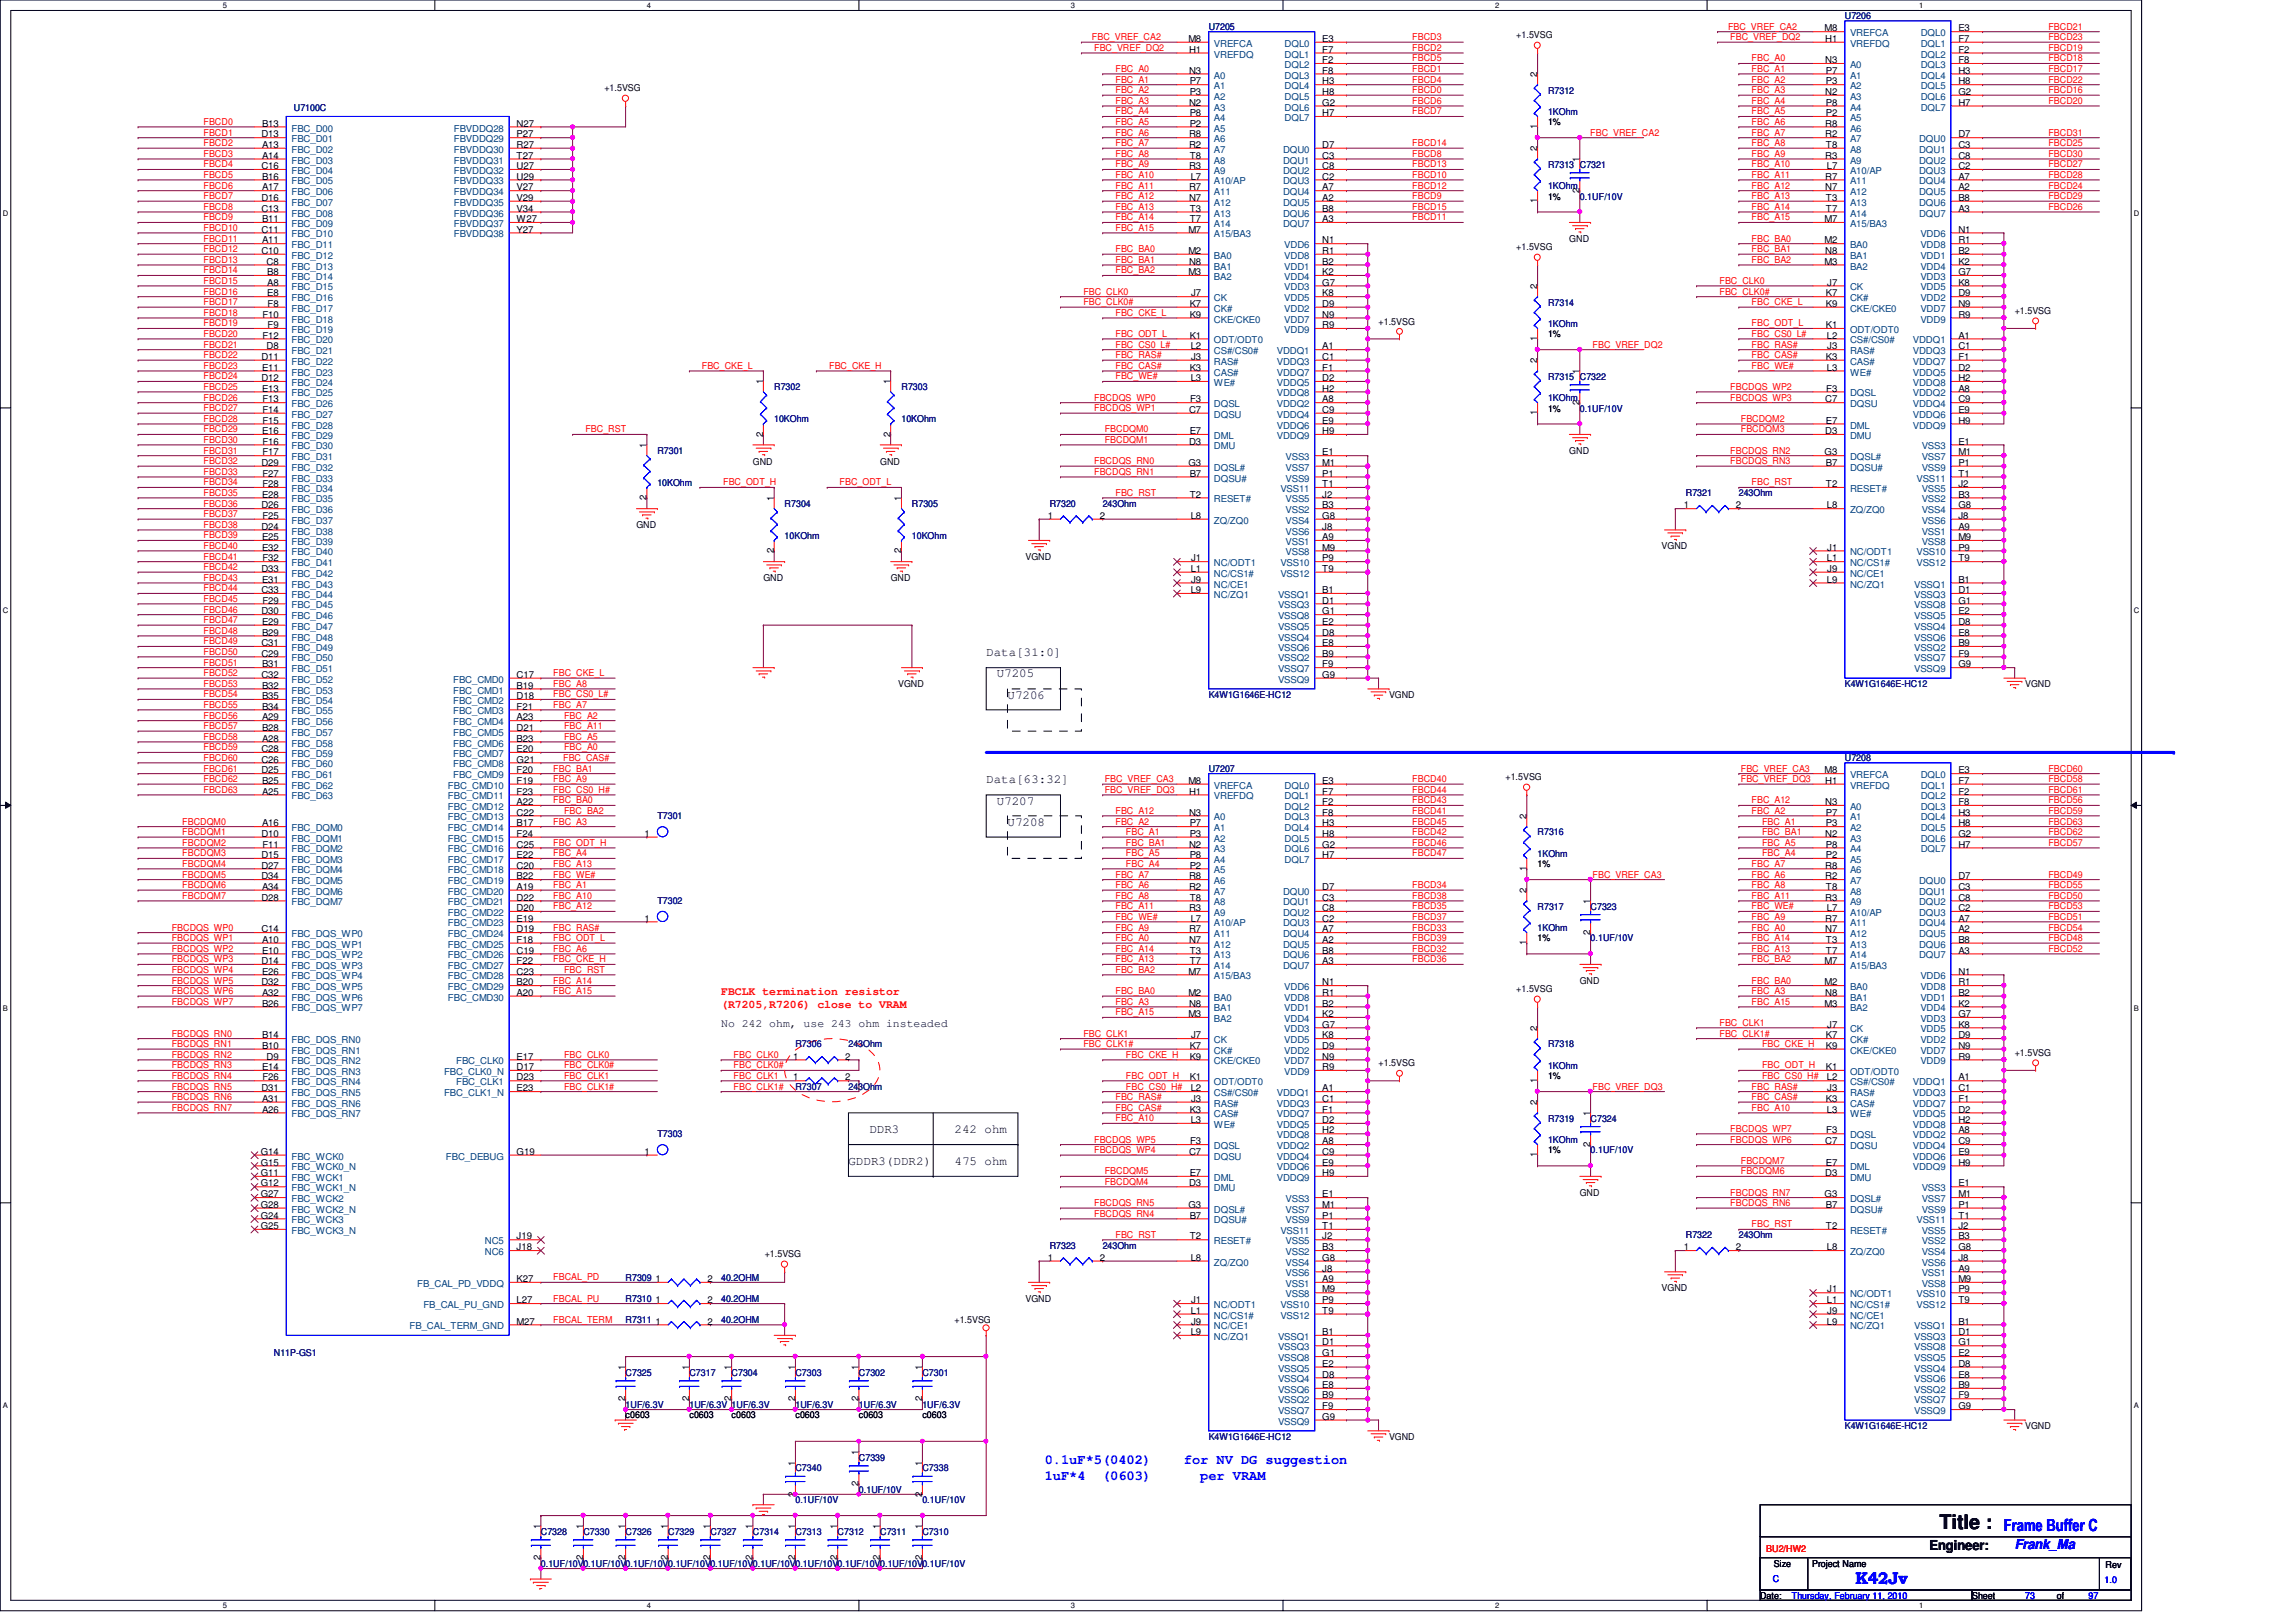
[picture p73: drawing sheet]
<svg xmlns="http://www.w3.org/2000/svg" width="297mm" height="210mm" viewBox="0 0 297 210" stroke-linecap="round" stroke-linejoin="round" font-family="sans-serif">
<defs><g id="words">
<text font-size="2.6" x="250.9" y="197.9">Title :</text>
<g font-size="2.2" fill="#00f">
<text x="259.2" y="198.2">Frame Buffer C</text>
<text x="240.1" y="205">K42Jv</text>
</g>
<g font-size="1.8" fill="#00f">
<text x="135.2" y="189.4">0.1uF*5(0402)</text>
<text x="135.2" y="191.5">1uF*4</text>
<text x="142.6" y="191.5">(0603)</text>
<text x="153.2" y="189.4">for NV DG suggestion</text>
<text x="155.3" y="191.5">per VRAM</text>
<text x="260.6" y="200.5">Frank_Ma</text>
</g>
<text font-size="1.8" x="249.6" y="200.5">Engineer:</text>
<g font-size="1.6">
<text x="127.6" y="84.9">Data[31:0]</text>
<text x="128.9" y="87.7">U7205</text>
<text x="130.3" y="90.4">U7206</text>
<text x="127.6" y="101.4">Data[63:32]</text>
<text x="128.9" y="104.1">U7207</text>
<text x="130.3" y="106.8">U7208</text>
<text x="112.5" y="146.6">DDR3</text>
<text x="123.5" y="146.6">242 ohm</text>
<text x="109.8" y="150.7">GDDR3(DDR2)</text>
<text x="123.5" y="150.7">475 ohm</text>
</g>
<g font-size="1.5" fill="#f00">
<text x="93.3" y="128.8">FBCLK termination resistor</text>
<text x="93.3" y="130.5">(R7205,R7206) close to VRAM</text>
</g>
<text font-size="1.5" x="93.3" y="132.9">No 242 ohm, use 243 ohm insteaded</text>
<g font-size="1.2" fill="#f00">
<text x="141.3" y="5.2">FBC_VREF_CA2</text>
<text x="182.7" y="5.2">FBCD3</text>
<text x="223.6" y="3.9">FBC_VREF_CA2</text>
<text x="223.9" y="5.2">FBC_VREF_DQ2</text>
<text x="265" y="5.2">FBCD23</text>
<text x="265" y="3.9">FBCD21</text>
<text x="141.6" y="6.6">FBC_VREF_DQ2</text>
<text x="144.3" y="9.3">FBC_A0</text>
<text x="144.3" y="10.7">FBC_A1</text>
<text x="182.7" y="10.7">FBCD4</text>
<text x="182.7" y="9.3">FBCD1</text>
<text x="182.7" y="6.6">FBCD2</text>
<text x="182.7" y="8">FBCD5</text>
<text x="226.6" y="8">FBC_A0</text>
<text x="226.6" y="10.7">FBC_A2</text>
<text x="226.6" y="9.3">FBC_A1</text>
<text x="265" y="6.6">FBCD19</text>
<text x="265" y="8">FBCD18</text>
<text x="265" y="9.3">FBCD17</text>
<text x="265" y="10.7">FBCD22</text>
<text x="26.3" y="16.2">FBCD0</text>
<text x="26.3" y="17.6">FBCD1</text>
<text x="144.3" y="16.2">FBC_A5</text>
<text x="144.3" y="17.6">FBC_A6</text>
<text x="144.3" y="12.1">FBC_A2</text>
<text x="144.3" y="13.5">FBC_A3</text>
<text x="144.3" y="14.8">FBC_A4</text>
<text x="182.7" y="13.5">FBCD6</text>
<text x="182.7" y="14.8">FBCD7</text>
<text x="182.7" y="12.1">FBCD0</text>
<text x="205.7" y="17.6">FBC_VREF_CA2</text>
<text x="226.6" y="17.6">FBC_A7</text>
<text x="226.6" y="14.8">FBC_A5</text>
<text x="226.6" y="16.2">FBC_A6</text>
<text x="226.6" y="12.1">FBC_A3</text>
<text x="226.6" y="13.5">FBC_A4</text>
<text x="265" y="13.5">FBCD20</text>
<text x="265" y="17.6">FBCD31</text>
<text x="265" y="12.1">FBCD16</text>
<text x="26.3" y="18.9">FBCD2</text>
<text x="26.3" y="20.3">FBCD3</text>
<text x="26.3" y="21.7">FBCD4</text>
<text x="26.3" y="23">FBCD5</text>
<text x="144.3" y="18.9">FBC_A7</text>
<text x="144.3" y="23">FBC_A10</text>
<text x="144.3" y="21.7">FBC_A9</text>
<text x="144.3" y="20.3">FBC_A8</text>
<text x="182.7" y="18.9">FBCD14</text>
<text x="182.7" y="21.7">FBCD13</text>
<text x="182.7" y="20.3">FBCD8</text>
<text x="182.7" y="23">FBCD10</text>
<text x="226.6" y="21.7">FBC_A10</text>
<text x="226.6" y="20.3">FBC_A9</text>
<text x="226.6" y="23">FBC_A11</text>
<text x="226.6" y="18.9">FBC_A8</text>
<text x="265" y="18.9">FBCD25</text>
<text x="265" y="21.7">FBCD27</text>
<text x="265" y="23">FBCD28</text>
<text x="265" y="20.3">FBCD30</text>
<text x="26.3" y="24.4">FBCD6</text>
<text x="26.3" y="25.8">FBCD7</text>
<text x="26.3" y="27.2">FBCD8</text>
<text x="26.3" y="28.5">FBCD9</text>
<text x="26.3" y="29.9">FBCD10</text>
<text x="144.3" y="25.8">FBC_A12</text>
<text x="144.3" y="24.4">FBC_A11</text>
<text x="144.3" y="27.2">FBC_A13</text>
<text x="144.3" y="28.5">FBC_A14</text>
<text x="144.3" y="29.9">FBC_A15</text>
<text x="182.7" y="24.4">FBCD12</text>
<text x="182.7" y="25.8">FBCD9</text>
<text x="182.7" y="27.2">FBCD15</text>
<text x="182.7" y="28.5">FBCD11</text>
<text x="226.6" y="24.4">FBC_A12</text>
<text x="226.6" y="25.8">FBC_A13</text>
<text x="226.6" y="27.2">FBC_A14</text>
<text x="226.6" y="28.5">FBC_A15</text>
<text x="265" y="25.8">FBCD29</text>
<text x="265" y="27.2">FBCD26</text>
<text x="265" y="24.4">FBCD24</text>
<text x="26.3" y="31.3">FBCD11</text>
<text x="26.3" y="32.6">FBCD12</text>
<text x="26.3" y="34">FBCD13</text>
<text x="26.3" y="35.4">FBCD14</text>
<text x="144.3" y="34">FBC_BA1</text>
<text x="144.3" y="32.6">FBC_BA0</text>
<text x="144.3" y="35.4">FBC_BA2</text>
<text x="226.6" y="32.6">FBC_BA1</text>
<text x="226.6" y="31.3">FBC_BA0</text>
<text x="226.6" y="34">FBC_BA2</text>
<text x="26.3" y="36.7">FBCD15</text>
<text x="26.3" y="38.1">FBCD16</text>
<text x="26.3" y="39.5">FBCD17</text>
<text x="26.3" y="40.9">FBCD18</text>
<text x="140.2" y="39.5">FBC_CLK0#</text>
<text x="140.2" y="38.1">FBC_CLK0</text>
<text x="144.3" y="40.9">FBC_CKE_L</text>
<text x="222.5" y="38.1">FBC_CLK0#</text>
<text x="222.5" y="36.7">FBC_CLK0</text>
<text x="226.6" y="39.5">FBC_CKE_L</text>
<text x="26.3" y="42.2">FBCD19</text>
<text x="26.3" y="43.6">FBCD20</text>
<text x="26.3" y="45">FBCD21</text>
<text x="26.3" y="46.4">FBCD22</text>
<text x="26.3" y="47.8">FBCD23</text>
<text x="90.8" y="47.8">FBC_CKE_L</text>
<text x="107.3" y="47.8">FBC_CKE_H</text>
<text x="144.3" y="47.8">FBC_CAS#</text>
<text x="144.3" y="43.6">FBC_ODT_L</text>
<text x="144.3" y="46.4">FBC_RAS#</text>
<text x="144.3" y="45">FBC_CS0_L#</text>
<text x="206" y="45">FBC_VREF_DQ2</text>
<text x="226.6" y="46.4">FBC_CAS#</text>
<text x="226.6" y="42.2">FBC_ODT_L</text>
<text x="226.6" y="45">FBC_RAS#</text>
<text x="226.6" y="47.8">FBC_WE#</text>
<text x="226.6" y="43.6">FBC_CS0_L#</text>
<text x="26.3" y="49.1">FBCD24</text>
<text x="26.3" y="50.5">FBCD25</text>
<text x="26.3" y="51.9">FBCD26</text>
<text x="26.3" y="53.2">FBCD27</text>
<text x="141.6" y="51.9">FBCDQS_WP0</text>
<text x="141.6" y="53.2">FBCDQS_WP1</text>
<text x="144.3" y="49.1">FBC_WE#</text>
<text x="223.9" y="50.5">FBCDQS_WP2</text>
<text x="223.9" y="51.9">FBCDQS_WP3</text>
<text x="26.3" y="54.6">FBCD28</text>
<text x="26.3" y="56">FBCD29</text>
<text x="26.3" y="57.3">FBCD30</text>
<text x="26.3" y="58.7">FBCD31</text>
<text x="75.7" y="56">FBC_RST</text>
<text x="142.9" y="56">FBCDQM0</text>
<text x="142.9" y="57.3">FBCDQM1</text>
<text x="223.9" y="58.7">FBCDQS_RN2</text>
<text x="225.2" y="54.6">FBCDQM2</text>
<text x="225.2" y="56">FBCDQM3</text>
<text x="26.3" y="60.1">FBCD32</text>
<text x="26.3" y="61.5">FBCD33</text>
<text x="26.3" y="62.8">FBCD34</text>
<text x="26.3" y="64.2">FBCD35</text>
<text x="26.3" y="65.6">FBCD36</text>
<text x="93.6" y="62.8">FBC_ODT_H</text>
<text x="108.6" y="62.8">FBC_ODT_L</text>
<text x="141.6" y="60.1">FBCDQS_RN0</text>
<text x="141.6" y="61.5">FBCDQS_RN1</text>
<text x="144.3" y="64.2">FBC_RST</text>
<text x="223.9" y="60.1">FBCDQS_RN3</text>
<text x="226.6" y="62.8">FBC_RST</text>
<text x="26.3" y="66.9">FBCD37</text>
<text x="26.3" y="68.3">FBCD38</text>
<text x="26.3" y="69.7">FBCD39</text>
<text x="26.3" y="71">FBCD40</text>
<text x="26.3" y="72.4">FBCD41</text>
<text x="26.3" y="73.8">FBCD42</text>
<text x="26.3" y="75.2">FBCD43</text>
<text x="26.3" y="76.5">FBCD44</text>
<text x="26.3" y="77.9">FBCD45</text>
<text x="26.3" y="79.3">FBCD46</text>
<text x="26.3" y="80.6">FBCD47</text>
<text x="26.3" y="82">FBCD48</text>
<text x="26.3" y="83.4">FBCD49</text>
<text x="26.3" y="84.8">FBCD50</text>
<text x="26.3" y="86.1">FBCD51</text>
<text x="26.3" y="87.5">FBCD52</text>
<text x="26.3" y="88.9">FBCD53</text>
<text x="71.6" y="87.5">FBC_CKE_L</text>
<text x="71.6" y="88.9">FBC_A8</text>
<text x="26.3" y="90.3">FBCD54</text>
<text x="26.3" y="91.6">FBCD55</text>
<text x="26.3" y="93">FBCD56</text>
<text x="26.3" y="94.4">FBCD57</text>
<text x="26.3" y="95.8">FBCD58</text>
<text x="71.6" y="90.3">FBC_CS0_L#</text>
<text x="71.6" y="91.6">FBC_A7</text>
<text x="73" y="93">FBC_A2</text>
<text x="73" y="95.8">FBC_A5</text>
<text x="73" y="94.4">FBC_A11</text>
<text x="26.3" y="97.1">FBCD59</text>
<text x="26.3" y="98.5">FBCD60</text>
<text x="26.3" y="99.9">FBCD61</text>
<text x="26.3" y="101.2">FBCD62</text>
<text x="71.6" y="99.9">FBC_BA1</text>
<text x="71.6" y="101.2">FBC_A9</text>
<text x="72.9" y="98.5">FBC_CAS#</text>
<text x="73" y="97.1">FBC_A0</text>
<text x="142.9" y="101.2">FBC_VREF_CA3</text>
<text x="182.7" y="101.2">FBCD40</text>
<text x="225.2" y="99.9">FBC_VREF_CA3</text>
<text x="225.2" y="101.2">FBC_VREF_DQ3</text>
<text x="265" y="101.2">FBCD58</text>
<text x="265" y="99.9">FBCD60</text>
<text x="23.6" y="106.7">FBCDQM0</text>
<text x="26.3" y="102.6">FBCD63</text>
<text x="71.6" y="104">FBC_BA0</text>
<text x="71.6" y="106.7">FBC_A3</text>
<text x="71.6" y="102.6">FBC_CS0_H#</text>
<text x="73" y="105.3">FBC_BA2</text>
<text x="142.9" y="102.6">FBC_VREF_DQ3</text>
<text x="144.3" y="105.3">FBC_A12</text>
<text x="144.3" y="106.7">FBC_A2</text>
<text x="182.7" y="102.6">FBCD44</text>
<text x="182.7" y="106.7">FBCD45</text>
<text x="182.7" y="104">FBCD43</text>
<text x="182.7" y="105.3">FBCD41</text>
<text x="226.6" y="104">FBC_A12</text>
<text x="226.6" y="105.3">FBC_A2</text>
<text x="228" y="106.7">FBC_A1</text>
<text x="265" y="102.6">FBCD61</text>
<text x="265" y="104">FBCD56</text>
<text x="265" y="105.3">FBCD59</text>
<text x="265" y="106.7">FBCD63</text>
<text x="23.6" y="108.1">FBCDQM1</text>
<text x="23.6" y="109.5">FBCDQM2</text>
<text x="23.6" y="110.8">FBCDQM3</text>
<text x="23.6" y="112.2">FBCDQM4</text>
<text x="23.6" y="113.6">FBCDQM5</text>
<text x="71.6" y="109.5">FBC_ODT_H</text>
<text x="71.6" y="110.8">FBC_A4</text>
<text x="71.6" y="112.2">FBC_A13</text>
<text x="71.6" y="113.6">FBC_WE#</text>
<text x="144.3" y="113.6">FBC_A7</text>
<text x="145.7" y="108.1">FBC_A1</text>
<text x="145.7" y="110.8">FBC_A5</text>
<text x="145.7" y="109.5">FBC_BA1</text>
<text x="145.7" y="112.2">FBC_A4</text>
<text x="182.7" y="110.8">FBCD47</text>
<text x="182.7" y="108.1">FBCD42</text>
<text x="182.7" y="109.5">FBCD46</text>
<text x="206" y="113.6">FBC_VREF_CA3</text>
<text x="226.6" y="113.6">FBC_A6</text>
<text x="226.6" y="112.2">FBC_A7</text>
<text x="228" y="109.5">FBC_A5</text>
<text x="228" y="108.1">FBC_BA1</text>
<text x="228" y="110.8">FBC_A4</text>
<text x="265" y="109.5">FBCD57</text>
<text x="265" y="108.1">FBCD62</text>
<text x="265" y="113.6">FBCD49</text>
<text x="23.6" y="114.9">FBCDQM6</text>
<text x="23.6" y="116.3">FBCDQM7</text>
<text x="71.6" y="114.9">FBC_A1</text>
<text x="71.6" y="116.3">FBC_A10</text>
<text x="71.6" y="117.7">FBC_A12</text>
<text x="144.3" y="114.9">FBC_A6</text>
<text x="144.3" y="119">FBC_WE#</text>
<text x="144.3" y="117.7">FBC_A11</text>
<text x="144.3" y="116.3">FBC_A8</text>
<text x="182.7" y="119">FBCD37</text>
<text x="182.7" y="116.3">FBCD38</text>
<text x="182.7" y="114.9">FBCD34</text>
<text x="182.7" y="117.7">FBCD35</text>
<text x="226.6" y="119">FBC_A9</text>
<text x="226.6" y="117.7">FBC_WE#</text>
<text x="226.6" y="116.3">FBC_A11</text>
<text x="226.6" y="114.9">FBC_A8</text>
<text x="265" y="114.9">FBCD55</text>
<text x="265" y="116.3">FBCD50</text>
<text x="265" y="117.7">FBCD53</text>
<text x="265" y="119">FBCD51</text>
<text x="22.2" y="120.4">FBCDQS_WP0</text>
<text x="22.2" y="121.8">FBCDQS_WP1</text>
<text x="22.2" y="123.2">FBCDQS_WP2</text>
<text x="22.2" y="124.5">FBCDQS_WP3</text>
<text x="22.2" y="125.9">FBCDQS_WP4</text>
<text x="71.6" y="120.4">FBC_RAS#</text>
<text x="71.6" y="121.8">FBC_ODT_L</text>
<text x="71.6" y="123.2">FBC_A6</text>
<text x="71.6" y="124.5">FBC_CKE_H</text>
<text x="73" y="125.9">FBC_RST</text>
<text x="144.3" y="120.4">FBC_A9</text>
<text x="144.3" y="123.2">FBC_A14</text>
<text x="144.3" y="121.8">FBC_A0</text>
<text x="144.3" y="125.9">FBC_BA2</text>
<text x="144.3" y="124.5">FBC_A13</text>
<text x="182.7" y="120.4">FBCD33</text>
<text x="182.7" y="123.2">FBCD32</text>
<text x="182.7" y="121.8">FBCD39</text>
<text x="182.7" y="124.5">FBCD36</text>
<text x="226.6" y="121.8">FBC_A14</text>
<text x="226.6" y="120.4">FBC_A0</text>
<text x="226.6" y="124.5">FBC_BA2</text>
<text x="226.6" y="123.2">FBC_A13</text>
<text x="265" y="123.2">FBCD52</text>
<text x="265" y="121.8">FBCD48</text>
<text x="265" y="120.4">FBCD54</text>
<text x="22.2" y="127.3">FBCDQS_WP5</text>
<text x="22.2" y="128.7">FBCDQS_WP6</text>
<text x="22.2" y="130">FBCDQS_WP7</text>
<text x="71.6" y="128.7">FBC_A15</text>
<text x="71.6" y="127.3">FBC_A14</text>
<text x="144.3" y="130">FBC_A3</text>
<text x="144.3" y="131.4">FBC_A15</text>
<text x="144.3" y="128.7">FBC_BA0</text>
<text x="226.6" y="128.7">FBC_A3</text>
<text x="226.6" y="130">FBC_A15</text>
<text x="226.6" y="127.3">FBC_BA0</text>
<text x="22.2" y="134.2">FBCDQS_RN0</text>
<text x="22.2" y="135.5">FBCDQS_RN1</text>
<text x="22.2" y="136.9">FBCDQS_RN2</text>
<text x="73" y="136.9">FBC_CLK0</text>
<text x="94.9" y="136.9">FBC_CLK0</text>
<text x="140.2" y="135.5">FBC_CLK1#</text>
<text x="140.2" y="134.2">FBC_CLK1</text>
<text x="145.7" y="136.9">FBC_CKE_H</text>
<text x="222.5" y="134.2">FBC_CLK1#</text>
<text x="222.5" y="132.8">FBC_CLK1</text>
<text x="228" y="135.5">FBC_CKE_H</text>
<text x="22.2" y="138.3">FBCDQS_RN3</text>
<text x="22.2" y="139.6">FBCDQS_RN4</text>
<text x="22.2" y="141">FBCDQS_RN5</text>
<text x="22.2" y="142.4">FBCDQS_RN6</text>
<text x="22.2" y="143.8">FBCDQS_RN7</text>
<text x="73" y="138.3">FBC_CLK0#</text>
<text x="73" y="141">FBC_CLK1#</text>
<text x="73" y="139.6">FBC_CLK1</text>
<text x="94.9" y="139.6">FBC_CLK1</text>
<text x="94.9" y="138.3">FBC_CLK0#</text>
<text x="94.9" y="141">FBC_CLK1#</text>
<text x="144.3" y="143.8">FBC_CAS#</text>
<text x="144.3" y="142.4">FBC_RAS#</text>
<text x="145.7" y="141">FBC_CS0_H#</text>
<text x="145.7" y="139.6">FBC_ODT_H</text>
<text x="206" y="141">FBC_VREF_DQ3</text>
<text x="226.6" y="142.4">FBC_CAS#</text>
<text x="226.6" y="141">FBC_RAS#</text>
<text x="226.6" y="143.8">FBC_A10</text>
<text x="228" y="139.6">FBC_CS0_H#</text>
<text x="228" y="138.3">FBC_ODT_H</text>
<text x="141.6" y="147.9">FBCDQS_WP5</text>
<text x="141.6" y="149.2">FBCDQS_WP4</text>
<text x="144.3" y="145.1">FBC_A10</text>
<text x="223.9" y="147.9">FBCDQS_WP6</text>
<text x="223.9" y="146.5">FBCDQS_WP7</text>
<text x="142.9" y="153.3">FBCDQM4</text>
<text x="142.9" y="152">FBCDQM5</text>
<text x="223.9" y="154.7">FBCDQS_RN7</text>
<text x="225.2" y="150.6">FBCDQM7</text>
<text x="225.2" y="152">FBCDQM6</text>
<text x="141.6" y="157.5">FBCDQS_RN4</text>
<text x="141.6" y="156.1">FBCDQS_RN5</text>
<text x="144.3" y="160.2">FBC_RST</text>
<text x="223.9" y="156.1">FBCDQS_RN6</text>
<text x="226.6" y="158.8">FBC_RST</text>
<text x="71.6" y="165.7">FBCAL_PD</text>
<text x="71.6" y="168.4">FBCAL_PU</text>
<text x="71.6" y="171.2">FBCAL_TERM</text>
<text x="228.5" y="200.8">BU2/HW2</text>
</g>
<g font-size="1.2">
<text x="153.8" y="5.4">M8</text>
<text x="171.1" y="5.4">E3</text>
<text x="196.2" y="5">+1.5VSG</text>
<text x="236" y="4.1">M8</text>
<text x="236.1" y="5.4">H1</text>
<text x="253.4" y="4.1">E3</text>
<text x="253.4" y="5.4">F7</text>
<text x="78.2" y="11.8">+1.5VSG</text>
<text x="153.8" y="6.8">H1</text>
<text x="153.8" y="9.5">N3</text>
<text x="153.9" y="10.9">P7</text>
<text x="171.1" y="6.8">F7</text>
<text x="171.1" y="8.2">F2</text>
<text x="171.1" y="9.5">F8</text>
<text x="171.1" y="10.9">H3</text>
<text x="198.9" y="10" transform="rotate(-90 198.9 10)">2</text>
<text x="236.1" y="8.2">N3</text>
<text x="236.2" y="9.5">P7</text>
<text x="236.2" y="10.9">P3</text>
<text x="253.4" y="6.8">F2</text>
<text x="253.4" y="8.2">F8</text>
<text x="253.4" y="9.5">H3</text>
<text x="253.4" y="10.9">H8</text>
<text x="33.8" y="17.8">D13</text>
<text x="33.9" y="16.4">B13</text>
<text x="66.8" y="16.4">N27</text>
<text x="66.8" y="17.8">P27</text>
<text x="153.8" y="13.7">N2</text>
<text x="153.8" y="17.8">R8</text>
<text x="153.9" y="12.3">P3</text>
<text x="153.9" y="15">P8</text>
<text x="153.9" y="16.4">P2</text>
<text x="171.1" y="12.3">H8</text>
<text x="171.1" y="13.7">G2</text>
<text x="171.1" y="15">H7</text>
<text x="198.9" y="16.7" transform="rotate(-90 198.9 16.7)">1</text>
<text x="200.3" y="16.2">1%</text>
<text x="236.1" y="12.3">N2</text>
<text x="236.1" y="16.4">R8</text>
<text x="236.1" y="17.8">R2</text>
<text x="236.2" y="13.7">P8</text>
<text x="236.2" y="15">P2</text>
<text x="253.4" y="12.3">G2</text>
<text x="253.4" y="13.7">H7</text>
<text x="253.4" y="17.8">D7</text>
<text x="33.8" y="21.9">C16</text>
<text x="33.9" y="19.1">A13</text>
<text x="33.9" y="20.5">A14</text>
<text x="33.9" y="23.2">B16</text>
<text x="66.8" y="19.1">R27</text>
<text x="66.8" y="20.5">T27</text>
<text x="66.8" y="21.9">U27</text>
<text x="66.8" y="23.2">U29</text>
<text x="153.8" y="19.1">R2</text>
<text x="153.8" y="21.9">R3</text>
<text x="153.9" y="20.5">T8</text>
<text x="154" y="23.2">L7</text>
<text x="171.1" y="19.1">D7</text>
<text x="171.1" y="20.5">C3</text>
<text x="171.1" y="21.9">C8</text>
<text x="171.1" y="23.2">C2</text>
<text x="198.9" y="19.6" transform="rotate(-90 198.9 19.6)">2</text>
<text x="204.3" y="21" transform="rotate(-90 204.3 21)">1</text>
<text x="236.1" y="23.2">R7</text>
<text x="236.1" y="20.5">R3</text>
<text x="236.2" y="19.1">T8</text>
<text x="236.3" y="21.9">L7</text>
<text x="253.4" y="19.1">C3</text>
<text x="253.4" y="20.5">C8</text>
<text x="253.4" y="21.9">C2</text>
<text x="253.4" y="23.2">A7</text>
<text x="33.8" y="26">D16</text>
<text x="33.8" y="27.4">C13</text>
<text x="33.9" y="24.6">A17</text>
<text x="33.9" y="28.7">B11</text>
<text x="66.8" y="24.6">V27</text>
<text x="66.8" y="26">V29</text>
<text x="66.8" y="27.4">V34</text>
<text x="66.8" y="28.7">W27</text>
<text x="153.8" y="24.6">R7</text>
<text x="153.8" y="26">N7</text>
<text x="153.9" y="27.4">T3</text>
<text x="153.9" y="28.7">T7</text>
<text x="171.1" y="24.6">A7</text>
<text x="171.1" y="26">A2</text>
<text x="171.1" y="27.4">B8</text>
<text x="171.1" y="28.7">A3</text>
<text x="198.9" y="26.3" transform="rotate(-90 198.9 26.3)">1</text>
<text x="200.3" y="25.8">1%</text>
<text x="204.3" y="24.9" transform="rotate(-90 204.3 24.9)">2</text>
<text x="236" y="28.7">M7</text>
<text x="236.1" y="24.6">N7</text>
<text x="236.2" y="26">T3</text>
<text x="236.2" y="27.4">T7</text>
<text x="253.4" y="24.6">A2</text>
<text x="253.4" y="26">B8</text>
<text x="253.4" y="27.4">A3</text>
<text x="33.8" y="30.1">C11</text>
<text x="33.8" y="32.9">C10</text>
<text x="33.9" y="31.5">A11</text>
<text x="34.5" y="34.2">C8</text>
<text x="34.6" y="35.6">B8</text>
<text x="66.8" y="30.1">Y27</text>
<text x="153.8" y="30.1">M7</text>
<text x="153.8" y="32.9">M2</text>
<text x="153.8" y="35.6">M3</text>
<text x="153.8" y="34.2">N8</text>
<text x="171.1" y="31.5">N1</text>
<text x="171.1" y="32.9">R1</text>
<text x="171.1" y="34.2">B2</text>
<text x="171.1" y="35.6">K2</text>
<text x="196.2" y="32.4">+1.5VSG</text>
<text x="203" y="31.3">GND</text>
<text x="236" y="31.5">M2</text>
<text x="236" y="34.2">M3</text>
<text x="236.1" y="32.9">N8</text>
<text x="253.4" y="30.1">N1</text>
<text x="253.4" y="31.5">R1</text>
<text x="253.4" y="32.9">B2</text>
<text x="253.4" y="34.2">K2</text>
<text x="253.4" y="35.6">G7</text>
<text x="33.9" y="41.1">F10</text>
<text x="34.6" y="37">A8</text>
<text x="34.6" y="38.4">E8</text>
<text x="34.6" y="39.7">F8</text>
<text x="153.9" y="39.7">K7</text>
<text x="153.9" y="41.1">K9</text>
<text x="154.1" y="38.4">J7</text>
<text x="171.1" y="37">G7</text>
<text x="171.1" y="38.4">K8</text>
<text x="171.1" y="39.7">D9</text>
<text x="171.1" y="41.1">N9</text>
<text x="178.3" y="42">+1.5VSG</text>
<text x="198.9" y="37.4" transform="rotate(-90 198.9 37.4)">2</text>
<text x="236.2" y="38.4">K7</text>
<text x="236.2" y="39.7">K9</text>
<text x="236.4" y="37">J7</text>
<text x="253.4" y="37">K8</text>
<text x="253.4" y="38.4">D9</text>
<text x="253.4" y="39.7">N9</text>
<text x="253.4" y="41.1">R9</text>
<text x="260.6" y="40.6">+1.5VSG</text>
<text x="33.8" y="46.6">D11</text>
<text x="33.9" y="48">E11</text>
<text x="33.9" y="43.8">F12</text>
<text x="34.5" y="45.2">D8</text>
<text x="34.6" y="42.5">F9</text>
<text x="153.9" y="43.8">K1</text>
<text x="153.9" y="48">K3</text>
<text x="154" y="45.2">L2</text>
<text x="154.1" y="46.6">J3</text>
<text x="171.1" y="42.5">R9</text>
<text x="171.1" y="45.2">A1</text>
<text x="171.1" y="46.6">C1</text>
<text x="171.1" y="48">F1</text>
<text x="198.9" y="47" transform="rotate(-90 198.9 47)">2</text>
<text x="198.9" y="44.2" transform="rotate(-90 198.9 44.2)">1</text>
<text x="200.3" y="43.6">1%</text>
<text x="236.2" y="42.5">K1</text>
<text x="236.2" y="46.6">K3</text>
<text x="236.3" y="43.8">L2</text>
<text x="236.3" y="48">L3</text>
<text x="236.4" y="45.2">J3</text>
<text x="253.4" y="43.8">A1</text>
<text x="253.4" y="45.2">C1</text>
<text x="253.4" y="46.6">F1</text>
<text x="253.4" y="48">D2</text>
<text x="33.8" y="49.3">D12</text>
<text x="33.9" y="50.7">E13</text>
<text x="33.9" y="52.1">F13</text>
<text x="33.9" y="53.4">F14</text>
<text x="98.7" y="49.7" transform="rotate(-90 98.7 49.7)">1</text>
<text x="115.2" y="49.7" transform="rotate(-90 115.2 49.7)">1</text>
<text x="153.8" y="53.4">C7</text>
<text x="154" y="52.1">F3</text>
<text x="154" y="49.3">L3</text>
<text x="171.1" y="49.3">D2</text>
<text x="171.1" y="50.7">H2</text>
<text x="171.1" y="52.1">A8</text>
<text x="171.1" y="53.4">C9</text>
<text x="198.9" y="53.8" transform="rotate(-90 198.9 53.8)">1</text>
<text x="200.3" y="53.3">1%</text>
<text x="204.3" y="52.4" transform="rotate(-90 204.3 52.4)">2</text>
<text x="204.3" y="48.4" transform="rotate(-90 204.3 48.4)">1</text>
<text x="236.1" y="52.1">C7</text>
<text x="236.3" y="50.7">F3</text>
<text x="253.4" y="49.3">H2</text>
<text x="253.4" y="50.7">A8</text>
<text x="253.4" y="52.1">C9</text>
<text x="253.4" y="53.4">E9</text>
<text x="33.9" y="56.2">E16</text>
<text x="33.9" y="54.8">F15</text>
<text x="33.9" y="57.5">F16</text>
<text x="33.9" y="58.9">F17</text>
<text x="83.6" y="58" transform="rotate(-90 83.6 58)">1</text>
<text x="98.7" y="56.5" transform="rotate(-90 98.7 56.5)">2</text>
<text x="115.2" y="56.5" transform="rotate(-90 115.2 56.5)">2</text>
<text x="153.8" y="57.5">D3</text>
<text x="153.9" y="56.2">E7</text>
<text x="171.1" y="54.8">E9</text>
<text x="171.1" y="56.2">H9</text>
<text x="171.1" y="58.9">E1</text>
<text x="203" y="58.7">GND</text>
<text x="236" y="58.9">G3</text>
<text x="236.1" y="56.2">D3</text>
<text x="236.2" y="54.8">E7</text>
<text x="253.4" y="54.8">H9</text>
<text x="253.4" y="57.5">E1</text>
<text x="253.4" y="58.9">M1</text>
<text x="33.8" y="60.3">D29</text>
<text x="33.8" y="65.8">D26</text>
<text x="33.9" y="64.4">E28</text>
<text x="33.9" y="61.7">F27</text>
<text x="33.9" y="63">F28</text>
<text x="83.6" y="64.7" transform="rotate(-90 83.6 64.7)">2</text>
<text x="97.4" y="60.1">GND</text>
<text x="100.1" y="64.9" transform="rotate(-90 100.1 64.9)">1</text>
<text x="113.9" y="60.1">GND</text>
<text x="116.6" y="64.9" transform="rotate(-90 116.6 64.9)">1</text>
<text x="153.8" y="60.3">G3</text>
<text x="153.9" y="61.7">B7</text>
<text x="153.9" y="64.4">T2</text>
<text x="171.1" y="60.3">M1</text>
<text x="171.1" y="61.7">P1</text>
<text x="171.1" y="63">T1</text>
<text x="171.1" y="64.4">J2</text>
<text x="171.1" y="65.8">B3</text>
<text x="217.8" y="65.8">1</text>
<text x="224.6" y="65.8">2</text>
<text x="236.2" y="60.3">B7</text>
<text x="236.2" y="63">T2</text>
<text x="236.3" y="65.8">L8</text>
<text x="253.4" y="60.3">P1</text>
<text x="253.4" y="61.7">T1</text>
<text x="253.4" y="63">J2</text>
<text x="253.4" y="64.4">B3</text>
<text x="253.4" y="65.8">G8</text>
<text x="33.8" y="68.5">D24</text>
<text x="33.9" y="69.9">E25</text>
<text x="33.9" y="71.2">E32</text>
<text x="33.9" y="67.1">F25</text>
<text x="82.3" y="68.3">GND</text>
<text x="100.1" y="71.6" transform="rotate(-90 100.1 71.6)">2</text>
<text x="116.6" y="71.6" transform="rotate(-90 116.6 71.6)">2</text>
<text x="135.5" y="67.1">1</text>
<text x="142.3" y="67.1">2</text>
<text x="154" y="67.1">L8</text>
<text x="171.1" y="67.1">G8</text>
<text x="171.1" y="68.5">J8</text>
<text x="171.1" y="69.9">A9</text>
<text x="171.1" y="71.2">M9</text>
<text x="215" y="71.1">VGND</text>
<text x="236.4" y="71.2">J1</text>
<text x="253.4" y="67.1">J8</text>
<text x="253.4" y="68.5">A9</text>
<text x="253.4" y="69.9">M9</text>
<text x="253.4" y="71.2">P9</text>
<text x="33.8" y="74">D33</text>
<text x="33.8" y="76.8">C33</text>
<text x="33.9" y="75.4">E31</text>
<text x="33.9" y="72.6">F32</text>
<text x="98.8" y="75.2">GND</text>
<text x="115.2" y="75.2">GND</text>
<text x="132.7" y="72.4">VGND</text>
<text x="154" y="74">L1</text>
<text x="154" y="76.8">L9</text>
<text x="154.1" y="72.6">J1</text>
<text x="154.1" y="75.4">J9</text>
<text x="171.1" y="72.6">P9</text>
<text x="171.1" y="74">T9</text>
<text x="171.1" y="76.8">B1</text>
<text x="236.3" y="72.6">L1</text>
<text x="236.3" y="75.4">L9</text>
<text x="236.4" y="74">J9</text>
<text x="253.4" y="72.6">T9</text>
<text x="253.4" y="75.4">B1</text>
<text x="253.4" y="76.8">D1</text>
<text x="33.8" y="79.5">D30</text>
<text x="33.8" y="83.6">C31</text>
<text x="33.9" y="80.9">E29</text>
<text x="33.9" y="82.3">B29</text>
<text x="33.9" y="78.1">F29</text>
<text x="171.1" y="78.1">D1</text>
<text x="171.1" y="79.5">G1</text>
<text x="171.1" y="80.9">E2</text>
<text x="171.1" y="82.3">D8</text>
<text x="171.1" y="83.6">E8</text>
<text x="253.4" y="78.1">G1</text>
<text x="253.4" y="79.5">E2</text>
<text x="253.4" y="80.9">D8</text>
<text x="253.4" y="82.3">E8</text>
<text x="253.4" y="83.6">B9</text>
<text x="33.8" y="85">C29</text>
<text x="33.8" y="87.7">C32</text>
<text x="33.9" y="86.4">B31</text>
<text x="33.9" y="89.1">B32</text>
<text x="66.8" y="87.7">C17</text>
<text x="66.8" y="89.1">B19</text>
<text x="116.2" y="88.9">VGND</text>
<text x="171.1" y="85">B9</text>
<text x="171.1" y="86.4">F9</text>
<text x="171.1" y="87.7">G9</text>
<text x="253.4" y="85">F9</text>
<text x="253.4" y="86.4">G9</text>
<text x="262" y="88.9">VGND</text>
<text x="33.9" y="90.5">B35</text>
<text x="33.9" y="91.8">B34</text>
<text x="33.9" y="93.2">A29</text>
<text x="33.9" y="94.6">B28</text>
<text x="33.9" y="96">A28</text>
<text x="66.8" y="90.5">D18</text>
<text x="66.8" y="91.8">F21</text>
<text x="66.8" y="93.2">A23</text>
<text x="66.8" y="94.6">D21</text>
<text x="66.8" y="96">B23</text>
<text x="179.7" y="90.3">VGND</text>
<text x="33.8" y="97.3">C28</text>
<text x="33.8" y="98.7">C26</text>
<text x="33.8" y="100.1">D25</text>
<text x="33.9" y="101.4">B25</text>
<text x="66.8" y="97.3">E20</text>
<text x="66.8" y="98.7">G21</text>
<text x="66.8" y="100.1">F20</text>
<text x="66.8" y="101.4">F19</text>
<text x="153.8" y="101.4">M8</text>
<text x="171.1" y="101.4">E3</text>
<text x="194.8" y="101">+1.5VSG</text>
<text x="236" y="100.1">M8</text>
<text x="236.1" y="101.4">H1</text>
<text x="253.4" y="100.1">E3</text>
<text x="253.4" y="101.4">F7</text>
<text x="33.9" y="102.8">A25</text>
<text x="33.9" y="106.9">A16</text>
<text x="66.8" y="102.8">F23</text>
<text x="66.8" y="104.2">A22</text>
<text x="66.8" y="105.5">C22</text>
<text x="66.8" y="106.9">B17</text>
<text x="153.8" y="102.8">H1</text>
<text x="153.8" y="105.5">N3</text>
<text x="153.9" y="106.9">P7</text>
<text x="171.1" y="102.8">F7</text>
<text x="171.1" y="104.2">F2</text>
<text x="171.1" y="105.5">F8</text>
<text x="171.1" y="106.9">H3</text>
<text x="197.5" y="106" transform="rotate(-90 197.5 106)">2</text>
<text x="236.1" y="104.2">N3</text>
<text x="236.2" y="105.5">P7</text>
<text x="236.2" y="106.9">P3</text>
<text x="253.4" y="102.8">F2</text>
<text x="253.4" y="104.2">F8</text>
<text x="253.4" y="105.5">H3</text>
<text x="253.4" y="106.9">H8</text>
<text x="33.8" y="108.3">D10</text>
<text x="33.8" y="111">D15</text>
<text x="33.8" y="112.4">D27</text>
<text x="33.8" y="113.8">D34</text>
<text x="33.9" y="109.7">F11</text>
<text x="66.8" y="108.3">F24</text>
<text x="66.8" y="109.7">C25</text>
<text x="66.8" y="111">E22</text>
<text x="66.8" y="112.4">C20</text>
<text x="66.8" y="113.8">B22</text>
<text x="83.4" y="108.3">1</text>
<text x="153.8" y="109.7">N2</text>
<text x="153.8" y="113.8">R8</text>
<text x="153.9" y="108.3">P3</text>
<text x="153.9" y="111">P8</text>
<text x="153.9" y="112.4">P2</text>
<text x="171.1" y="108.3">H8</text>
<text x="171.1" y="109.7">G2</text>
<text x="171.1" y="111">H7</text>
<text x="197.5" y="112.7" transform="rotate(-90 197.5 112.7)">1</text>
<text x="198.9" y="112.2">1%</text>
<text x="236.1" y="108.3">N2</text>
<text x="236.1" y="112.4">R8</text>
<text x="236.1" y="113.8">R2</text>
<text x="236.2" y="109.7">P8</text>
<text x="236.2" y="111">P2</text>
<text x="253.4" y="108.3">G2</text>
<text x="253.4" y="109.7">H7</text>
<text x="253.4" y="113.8">D7</text>
<text x="33.8" y="116.5">D28</text>
<text x="33.9" y="115.1">A34</text>
<text x="66.8" y="115.1">A19</text>
<text x="66.8" y="116.5">D22</text>
<text x="66.8" y="117.9">D20</text>
<text x="66.8" y="119.3">E19</text>
<text x="83.4" y="119.3">1</text>
<text x="153.8" y="115.1">R2</text>
<text x="153.8" y="117.9">R3</text>
<text x="153.9" y="116.5">T8</text>
<text x="154" y="119.3">L7</text>
<text x="171.1" y="115.1">D7</text>
<text x="171.1" y="116.5">C3</text>
<text x="171.1" y="117.9">C8</text>
<text x="171.1" y="119.3">C2</text>
<text x="197.5" y="115.6" transform="rotate(-90 197.5 115.6)">2</text>
<text x="205.7" y="117" transform="rotate(-90 205.7 117)">1</text>
<text x="236.1" y="119.3">R7</text>
<text x="236.1" y="116.5">R3</text>
<text x="236.2" y="115.1">T8</text>
<text x="236.3" y="117.9">L7</text>
<text x="253.4" y="115.1">C3</text>
<text x="253.4" y="116.5">C8</text>
<text x="253.4" y="117.9">C2</text>
<text x="253.4" y="119.3">A7</text>
<text x="33.8" y="120.6">C14</text>
<text x="33.8" y="124.8">D14</text>
<text x="33.9" y="122">A10</text>
<text x="33.9" y="123.4">E10</text>
<text x="66.8" y="120.6">D19</text>
<text x="66.8" y="122">F18</text>
<text x="66.8" y="123.4">C19</text>
<text x="66.8" y="124.8">F22</text>
<text x="153.8" y="120.6">R7</text>
<text x="153.8" y="122">N7</text>
<text x="153.9" y="123.4">T3</text>
<text x="153.9" y="124.8">T7</text>
<text x="171.1" y="120.6">A7</text>
<text x="171.1" y="122">A2</text>
<text x="171.1" y="123.4">B8</text>
<text x="171.1" y="124.8">A3</text>
<text x="197.5" y="122.3" transform="rotate(-90 197.5 122.3)">1</text>
<text x="198.9" y="121.8">1%</text>
<text x="205.7" y="120.9" transform="rotate(-90 205.7 120.9)">2</text>
<text x="236" y="124.8">M7</text>
<text x="236.1" y="120.6">N7</text>
<text x="236.2" y="122">T3</text>
<text x="236.2" y="123.4">T7</text>
<text x="253.4" y="120.6">A2</text>
<text x="253.4" y="122">B8</text>
<text x="253.4" y="123.4">A3</text>
<text x="33.8" y="127.5">D32</text>
<text x="33.9" y="126.1">E26</text>
<text x="33.9" y="128.9">A32</text>
<text x="33.9" y="130.3">B26</text>
<text x="66.8" y="126.1">C23</text>
<text x="66.8" y="127.5">B20</text>
<text x="66.8" y="128.9">A20</text>
<text x="153.8" y="126.1">M7</text>
<text x="153.8" y="128.9">M2</text>
<text x="153.8" y="131.6">M3</text>
<text x="153.8" y="130.3">N8</text>
<text x="171.1" y="127.5">N1</text>
<text x="171.1" y="128.9">R1</text>
<text x="171.1" y="130.3">B2</text>
<text x="171.1" y="131.6">K2</text>
<text x="196.2" y="128.4">+1.5VSG</text>
<text x="204.4" y="127.3">GND</text>
<text x="236" y="127.5">M2</text>
<text x="236" y="130.3">M3</text>
<text x="236.1" y="128.9">N8</text>
<text x="253.4" y="126.1">N1</text>
<text x="253.4" y="127.5">R1</text>
<text x="253.4" y="128.9">B2</text>
<text x="253.4" y="130.3">K2</text>
<text x="253.4" y="131.6">G7</text>
<text x="33.9" y="134.4">B14</text>
<text x="33.9" y="135.7">B10</text>
<text x="34.5" y="137.1">D9</text>
<text x="66.8" y="137.1">E17</text>
<text x="102.6" y="137.1">1</text>
<text x="109.3" y="137.1">2</text>
<text x="153.9" y="135.7">K7</text>
<text x="153.9" y="137.1">K9</text>
<text x="154.1" y="134.4">J7</text>
<text x="171.1" y="133">G7</text>
<text x="171.1" y="134.4">K8</text>
<text x="171.1" y="135.7">D9</text>
<text x="171.1" y="137.1">N9</text>
<text x="198.9" y="133.4" transform="rotate(-90 198.9 133.4)">2</text>
<text x="236.2" y="134.4">K7</text>
<text x="236.2" y="135.7">K9</text>
<text x="236.4" y="133">J7</text>
<text x="253.4" y="133">K8</text>
<text x="253.4" y="134.4">D9</text>
<text x="253.4" y="135.7">N9</text>
<text x="253.4" y="137.1">R9</text>
<text x="260.6" y="136.7">+1.5VSG</text>
<text x="33.8" y="141.2">D31</text>
<text x="33.9" y="138.5">E14</text>
<text x="33.9" y="142.6">A31</text>
<text x="33.9" y="144">A26</text>
<text x="33.9" y="139.8">F26</text>
<text x="66.8" y="138.5">D17</text>
<text x="66.8" y="139.8">D23</text>
<text x="66.8" y="141.2">E23</text>
<text x="102.6" y="139.8">1</text>
<text x="109.3" y="139.8">2</text>
<text x="153.9" y="139.8">K1</text>
<text x="153.9" y="144">K3</text>
<text x="154" y="141.2">L2</text>
<text x="154.1" y="142.6">J3</text>
<text x="171.1" y="138.5">R9</text>
<text x="171.1" y="141.2">A1</text>
<text x="171.1" y="142.6">C1</text>
<text x="171.1" y="144">F1</text>
<text x="178.3" y="138">+1.5VSG</text>
<text x="198.9" y="143" transform="rotate(-90 198.9 143)">2</text>
<text x="198.9" y="140.2" transform="rotate(-90 198.9 140.2)">1</text>
<text x="200.3" y="139.7">1%</text>
<text x="236.2" y="138.5">K1</text>
<text x="236.2" y="142.6">K3</text>
<text x="236.3" y="139.8">L2</text>
<text x="236.3" y="144">L3</text>
<text x="236.4" y="141.2">J3</text>
<text x="253.4" y="139.8">A1</text>
<text x="253.4" y="141.2">C1</text>
<text x="253.4" y="142.6">F1</text>
<text x="253.4" y="144">D2</text>
<text x="33.7" y="149.4">G14</text>
<text x="66.8" y="149.4">G19</text>
<text x="83.4" y="149.4">1</text>
<text x="153.8" y="149.4">C7</text>
<text x="154" y="148.1">F3</text>
<text x="154" y="145.3">L3</text>
<text x="171.1" y="145.3">D2</text>
<text x="171.1" y="146.7">H2</text>
<text x="171.1" y="148.1">A8</text>
<text x="171.1" y="149.4">C9</text>
<text x="198.9" y="149.8" transform="rotate(-90 198.9 149.8)">1</text>
<text x="200.3" y="149.3">1%</text>
<text x="205.7" y="148.4" transform="rotate(-90 205.7 148.4)">2</text>
<text x="205.7" y="144.4" transform="rotate(-90 205.7 144.4)">1</text>
<text x="236.1" y="148.1">C7</text>
<text x="236.3" y="146.7">F3</text>
<text x="253.4" y="145.3">H2</text>
<text x="253.4" y="146.7">A8</text>
<text x="253.4" y="148.1">C9</text>
<text x="253.4" y="149.4">E9</text>
<text x="33.7" y="150.8">G15</text>
<text x="33.7" y="152.2">G11</text>
<text x="33.7" y="153.5">G12</text>
<text x="33.7" y="154.9">G27</text>
<text x="153.8" y="153.5">D3</text>
<text x="153.9" y="152.2">E7</text>
<text x="171.1" y="150.8">E9</text>
<text x="171.1" y="152.2">H9</text>
<text x="171.1" y="154.9">E1</text>
<text x="204.4" y="154.7">GND</text>
<text x="236" y="154.9">G3</text>
<text x="236.1" y="152.2">D3</text>
<text x="236.2" y="150.8">E7</text>
<text x="253.4" y="150.8">H9</text>
<text x="253.4" y="153.5">E1</text>
<text x="253.4" y="154.9">M1</text>
<text x="33.7" y="156.3">G28</text>
<text x="33.7" y="157.7">G24</text>
<text x="33.7" y="159">G25</text>
<text x="66.8" y="160.4">J19</text>
<text x="66.8" y="161.8">J18</text>
<text x="153.8" y="156.3">G3</text>
<text x="153.9" y="157.7">B7</text>
<text x="153.9" y="160.4">T2</text>
<text x="171.1" y="156.3">M1</text>
<text x="171.1" y="157.7">P1</text>
<text x="171.1" y="159">T1</text>
<text x="171.1" y="160.4">J2</text>
<text x="171.1" y="161.8">B3</text>
<text x="217.8" y="161.8">1</text>
<text x="224.6" y="161.8">2</text>
<text x="236.2" y="156.3">B7</text>
<text x="236.2" y="159">T2</text>
<text x="236.3" y="161.8">L8</text>
<text x="253.4" y="156.3">P1</text>
<text x="253.4" y="157.7">T1</text>
<text x="253.4" y="159">J2</text>
<text x="253.4" y="160.4">B3</text>
<text x="253.4" y="161.8">G8</text>
<text x="66.8" y="165.9">K27</text>
<text x="84.8" y="165.9">1</text>
<text x="91.5" y="165.9">2</text>
<text x="98.9" y="162.7">+1.5VSG</text>
<text x="135.5" y="163.2">1</text>
<text x="142.3" y="163.2">2</text>
<text x="154" y="163.2">L8</text>
<text x="171.1" y="163.2">G8</text>
<text x="171.1" y="164.5">J8</text>
<text x="171.1" y="165.9">A9</text>
<text x="171.1" y="167.3">M9</text>
<text x="215" y="167.1">VGND</text>
<text x="236.4" y="167.3">J1</text>
<text x="253.4" y="163.2">J8</text>
<text x="253.4" y="164.5">A9</text>
<text x="253.4" y="165.9">M9</text>
<text x="253.4" y="167.3">P9</text>
<text x="66.8" y="168.7">L27</text>
<text x="66.8" y="171.4">M27</text>
<text x="84.8" y="168.7">1</text>
<text x="84.8" y="171.4">1</text>
<text x="91.5" y="168.7">2</text>
<text x="91.5" y="171.4">2</text>
<text x="123.5" y="171.2">+1.5VSG</text>
<text x="132.7" y="168.4">VGND</text>
<text x="154" y="170">L1</text>
<text x="154" y="172.8">L9</text>
<text x="154.1" y="168.7">J1</text>
<text x="154.1" y="171.4">J9</text>
<text x="171.1" y="168.7">P9</text>
<text x="171.1" y="170">T9</text>
<text x="171.1" y="172.8">B1</text>
<text x="236.3" y="168.7">L1</text>
<text x="236.3" y="171.4">L9</text>
<text x="236.4" y="170">J9</text>
<text x="253.4" y="168.7">T9</text>
<text x="253.4" y="171.4">B1</text>
<text x="253.4" y="172.8">D1</text>
<text x="80.9" y="177.3" transform="rotate(-90 80.9 177.3)">1</text>
<text x="89.2" y="177.3" transform="rotate(-90 89.2 177.3)">1</text>
<text x="94.6" y="177.3" transform="rotate(-90 94.6 177.3)">1</text>
<text x="102.9" y="177.3" transform="rotate(-90 102.9 177.3)">1</text>
<text x="111.1" y="177.3" transform="rotate(-90 111.1 177.3)">1</text>
<text x="119.3" y="177.3" transform="rotate(-90 119.3 177.3)">1</text>
<text x="171.1" y="174.1">D1</text>
<text x="171.1" y="175.5">G1</text>
<text x="171.1" y="176.9">E2</text>
<text x="171.1" y="178.3">D8</text>
<text x="171.1" y="179.6">E8</text>
<text x="253.4" y="174.1">G1</text>
<text x="253.4" y="175.5">E2</text>
<text x="253.4" y="176.9">D8</text>
<text x="253.4" y="178.3">E8</text>
<text x="253.4" y="179.6">B9</text>
<text x="80.9" y="181.3" transform="rotate(-90 80.9 181.3)">2</text>
<text x="80.9" y="183.6">c0603</text>
<text x="89.2" y="181.3" transform="rotate(-90 89.2 181.3)">2</text>
<text x="89.2" y="183.6">c0603</text>
<text x="94.6" y="181.3" transform="rotate(-90 94.6 181.3)">2</text>
<text x="94.7" y="183.6">c0603</text>
<text x="102.9" y="181.3" transform="rotate(-90 102.9 181.3)">2</text>
<text x="102.9" y="183.6">c0603</text>
<text x="111.1" y="181.3" transform="rotate(-90 111.1 181.3)">2</text>
<text x="111.1" y="183.6">c0603</text>
<text x="119.3" y="181.3" transform="rotate(-90 119.3 181.3)">2</text>
<text x="119.3" y="183.6">c0603</text>
<text x="171.1" y="181">B9</text>
<text x="171.1" y="182.4">F9</text>
<text x="171.1" y="183.7">G9</text>
<text x="253.4" y="181">F9</text>
<text x="253.4" y="182.4">G9</text>
<text x="262" y="184.9">VGND</text>
<text x="102.9" y="189.7" transform="rotate(-90 102.9 189.7)">1</text>
<text x="111.1" y="188.3" transform="rotate(-90 111.1 188.3)">1</text>
<text x="119.3" y="189.7" transform="rotate(-90 119.3 189.7)">1</text>
<text x="179.7" y="186.3">VGND</text>
<text x="69.9" y="197.9" transform="rotate(-90 69.9 197.9)">1</text>
<text x="75.4" y="197.9" transform="rotate(-90 75.4 197.9)">1</text>
<text x="80.9" y="197.9" transform="rotate(-90 80.9 197.9)">1</text>
<text x="86.4" y="197.9" transform="rotate(-90 86.4 197.9)">1</text>
<text x="91.9" y="197.9" transform="rotate(-90 91.9 197.9)">1</text>
<text x="97.4" y="197.9" transform="rotate(-90 97.4 197.9)">1</text>
<text x="102.9" y="197.9" transform="rotate(-90 102.9 197.9)">1</text>
<text x="102.9" y="193.7" transform="rotate(-90 102.9 193.7)">2</text>
<text x="108.3" y="197.9" transform="rotate(-90 108.3 197.9)">1</text>
<text x="111.1" y="192.3" transform="rotate(-90 111.1 192.3)">2</text>
<text x="113.8" y="197.9" transform="rotate(-90 113.8 197.9)">1</text>
<text x="119.3" y="197.9" transform="rotate(-90 119.3 197.9)">1</text>
<text x="119.3" y="193.7" transform="rotate(-90 119.3 193.7)">2</text>
<text x="69.9" y="201.9" transform="rotate(-90 69.9 201.9)">2</text>
<text x="75.4" y="201.9" transform="rotate(-90 75.4 201.9)">2</text>
<text x="80.9" y="201.9" transform="rotate(-90 80.9 201.9)">2</text>
<text x="86.4" y="201.9" transform="rotate(-90 86.4 201.9)">2</text>
<text x="91.9" y="201.9" transform="rotate(-90 91.9 201.9)">2</text>
<text x="97.4" y="201.9" transform="rotate(-90 97.4 201.9)">2</text>
<text x="102.9" y="201.9" transform="rotate(-90 102.9 201.9)">2</text>
<text x="108.3" y="201.9" transform="rotate(-90 108.3 201.9)">2</text>
<text x="113.8" y="201.9" transform="rotate(-90 113.8 201.9)">2</text>
<text x="119.3" y="201.9" transform="rotate(-90 119.3 201.9)">2</text>
<text x="229.5" y="202.7">Size</text>
<text x="234.4" y="202.7">Project Name</text>
<text x="272.4" y="202.9">Rev</text>
<text x="227.7" y="206.9">Date:</text>
<text x="255.1" y="206.9">Sheet</text>
<text x="266.1" y="206.9">of</text>
</g>
<g font-size="1.2" fill="#000080">
<text x="156.4" y="3.9">U7205</text>
<text x="238.7" y="2.5">U7206</text>
<text x="38" y="14.3">U7100C</text>
<text x="200.3" y="12.1">R7312</text>
<text x="200.3" y="14.9">1KOhm</text>
<text x="200.3" y="21.7">R7313 C7321</text>
<text x="200.3" y="24.4">1KOhm</text>
<text x="204.4" y="25.8">0.1UF/10V</text>
<text x="200.3" y="39.5">R7314</text>
<text x="200.3" y="42.3">1KOhm</text>
<text x="100.2" y="50.5">R7302</text>
<text x="116.6" y="50.5">R7303</text>
<text x="200.3" y="49.1">R7315 C7322</text>
<text x="200.3" y="51.9">1KOhm</text>
<text x="204.4" y="53.3">0.1UF/10V</text>
<text x="85" y="58.7">R7301</text>
<text x="100.2" y="54.6">10KOhm</text>
<text x="116.6" y="54.6">10KOhm</text>
<text x="85" y="62.9">10KOhm</text>
<text x="101.5" y="65.6">R7304</text>
<text x="118" y="65.6">R7305</text>
<text x="135.8" y="65.6">R7320</text>
<text x="142.7" y="65.6">243Ohm</text>
<text x="218.1" y="64.2">R7321</text>
<text x="225" y="64.2">243Ohm</text>
<text x="101.5" y="69.7">10KOhm</text>
<text x="118" y="69.7">10KOhm</text>
<text x="238.7" y="88.9">K4W1G1646E-HC12</text>
<text x="156.4" y="90.3">K4W1G1646E-HC12</text>
<text x="156.4" y="99.9">U7207</text>
<text x="238.7" y="98.5">U7208</text>
<text x="85" y="106">T7301</text>
<text x="198.9" y="108.1">R7316</text>
<text x="198.9" y="110.9">1KOhm</text>
<text x="85" y="117">T7302</text>
<text x="198.9" y="117.7">R7317</text>
<text x="205.8" y="117.7">C7323</text>
<text x="198.9" y="120.4">1KOhm</text>
<text x="205.8" y="121.8">0.1UF/10V</text>
<text x="102.9" y="135.6">R7306</text>
<text x="109.8" y="135.6">243Ohm</text>
<text x="200.3" y="135.6">R7318</text>
<text x="102.9" y="141">R7307</text>
<text x="109.8" y="141">243Ohm</text>
<text x="200.3" y="138.3">1KOhm</text>
<text x="85" y="147.2">T7303</text>
<text x="200.3" y="145.2">R7319</text>
<text x="200.3" y="147.9">1KOhm</text>
<text x="205.8" y="145.2">C7324</text>
<text x="205.8" y="149.3">0.1UF/10V</text>
<text x="135.8" y="161.6">R7323</text>
<text x="142.7" y="161.6">243Ohm</text>
<text x="218.1" y="160.2">R7322</text>
<text x="225" y="160.2">243Ohm</text>
<text x="80.9" y="165.7">R7309</text>
<text x="93.3" y="165.7">40.2OHM</text>
<text x="80.9" y="168.4">R7310</text>
<text x="80.9" y="171.2">R7311</text>
<text x="93.3" y="168.4">40.2OHM</text>
<text x="93.3" y="171.2">40.2OHM</text>
<text x="35.4" y="175.5">N11P-GS1</text>
<text x="80.9" y="178.1">C7325</text>
<text x="89.2" y="178.1">C7317</text>
<text x="94.7" y="178.1">C7304</text>
<text x="102.9" y="178.1">C7303</text>
<text x="111.1" y="178.1">C7302</text>
<text x="119.3" y="178.1">C7301</text>
<text x="80.9" y="182.2">1UF/6.3V</text>
<text x="89.2" y="182.2">1UF/6.3V 1UF/6.3V</text>
<text x="102.9" y="182.2">1UF/6.3V</text>
<text x="111.1" y="182.2">1UF/6.3V</text>
<text x="119.3" y="182.2">1UF/6.3V</text>
<text x="238.7" y="184.9">K4W1G1646E-HC12</text>
<text x="102.9" y="190.4">C7340</text>
<text x="111.1" y="189">C7339</text>
<text x="119.3" y="190.4">C7338</text>
<text x="156.4" y="186.3">K4W1G1646E-HC12</text>
<text x="102.9" y="194.5">0.1UF/10V</text>
<text x="111.1" y="193.2">0.1UF/10V</text>
<text x="119.3" y="194.5">0.1UF/10V</text>
<text x="70" y="198.6">C7328</text>
<text x="70" y="202.7">0.1UF/10V0.1UF/10V0.1UF/10V0.1UF/10V0.1UF/10V0.1UF/10V0.1UF/10V0.1UF/10V0.1UF/10V0.1UF/10V</text>
<text x="75.5" y="198.6">C7330</text>
<text x="80.9" y="198.6">C7326</text>
<text x="86.4" y="198.6">C7329</text>
<text x="91.9" y="198.6">C7327</text>
<text x="97.4" y="198.6">C7314</text>
<text x="102.9" y="198.6">C7313</text>
<text x="108.4" y="198.6">C7312</text>
<text x="113.9" y="198.6">C7311</text>
<text x="119.3" y="198.6">C7310</text>
</g>
<g font-size="1.2" fill="#004080">
<text x="239.3" y="4.7">VREFCA</text>
<text x="248.5" y="4.7">DQL0</text>
<text x="157.1" y="6.1">VREFCA</text>
<text x="157.1" y="7.5">VREFDQ</text>
<text x="157.1" y="10.2">A0</text>
<text x="157.1" y="11.6">A1</text>
<text x="166.2" y="6.1">DQL0</text>
<text x="166.2" y="7.5">DQL1</text>
<text x="166.2" y="8.8">DQL2</text>
<text x="166.2" y="10.2">DQL3</text>
<text x="166.2" y="11.6">DQL4</text>
<text x="239.3" y="6.1">VREFDQ</text>
<text x="239.3" y="8.8">A0</text>
<text x="239.3" y="10.2">A1</text>
<text x="239.3" y="11.6">A2</text>
<text x="248.5" y="6.1">DQL1</text>
<text x="248.5" y="7.5">DQL2</text>
<text x="248.5" y="8.8">DQL3</text>
<text x="248.5" y="10.2">DQL4</text>
<text x="248.5" y="11.6">DQL5</text>
<text x="37.7" y="17">FBC_D00</text>
<text x="58.7" y="17">FBVDDQ28</text>
<text x="157.1" y="12.9">A2</text>
<text x="157.1" y="14.3">A3</text>
<text x="157.1" y="15.7">A4</text>
<text x="157.1" y="17">A5</text>
<text x="166.2" y="12.9">DQL5</text>
<text x="166.2" y="14.3">DQL6</text>
<text x="166.2" y="15.7">DQL7</text>
<text x="239.3" y="12.9">A3</text>
<text x="239.3" y="14.3">A4</text>
<text x="239.3" y="15.7">A5</text>
<text x="239.3" y="17">A6</text>
<text x="248.5" y="12.9">DQL6</text>
<text x="248.5" y="14.3">DQL7</text>
<text x="37.7" y="18.4">FBC_D01</text>
<text x="37.7" y="19.8">FBC_D02</text>
<text x="37.7" y="21.2">FBC_D03</text>
<text x="37.7" y="22.5">FBC_D04</text>
<text x="37.7" y="23.9">FBC_D05</text>
<text x="58.7" y="18.4">FBVDDQ29</text>
<text x="58.7" y="19.8">FBVDDQ30</text>
<text x="58.7" y="21.2">FBVDDQ31</text>
<text x="58.7" y="22.5">FBVDDQ32</text>
<text x="58.7" y="23.9">FBVDDQ33</text>
<text x="157.1" y="23.9">A10/AP</text>
<text x="157.1" y="18.4">A6</text>
<text x="157.1" y="19.8">A7</text>
<text x="157.1" y="21.2">A8</text>
<text x="157.1" y="22.5">A9</text>
<text x="166" y="19.8">DQU0</text>
<text x="166" y="21.2">DQU1</text>
<text x="166" y="22.5">DQU2</text>
<text x="166" y="23.9">DQU3</text>
<text x="239.3" y="22.5">A10/AP</text>
<text x="239.3" y="23.9">A11</text>
<text x="239.3" y="18.4">A7</text>
<text x="239.3" y="19.8">A8</text>
<text x="239.3" y="21.2">A9</text>
<text x="248.3" y="18.4">DQU0</text>
<text x="248.3" y="19.8">DQU1</text>
<text x="248.3" y="21.2">DQU2</text>
<text x="248.3" y="22.5">DQU3</text>
<text x="248.3" y="23.9">DQU4</text>
<text x="37.7" y="25.3">FBC_D06</text>
<text x="37.7" y="26.6">FBC_D07</text>
<text x="37.7" y="28">FBC_D08</text>
<text x="37.7" y="29.4">FBC_D09</text>
<text x="58.7" y="25.3">FBVDDQ34</text>
<text x="58.7" y="26.6">FBVDDQ35</text>
<text x="58.7" y="28">FBVDDQ36</text>
<text x="58.7" y="29.4">FBVDDQ37</text>
<text x="157.1" y="25.3">A11</text>
<text x="157.1" y="26.6">A12</text>
<text x="157.1" y="28">A13</text>
<text x="157.1" y="29.4">A14</text>
<text x="166" y="25.3">DQU4</text>
<text x="166" y="26.6">DQU5</text>
<text x="166" y="28">DQU6</text>
<text x="166" y="29.4">DQU7</text>
<text x="239.3" y="25.3">A12</text>
<text x="239.3" y="26.6">A13</text>
<text x="239.3" y="28">A14</text>
<text x="239.3" y="29.4">A15/BA3</text>
<text x="248.3" y="25.3">DQU5</text>
<text x="248.3" y="26.6">DQU6</text>
<text x="248.3" y="28">DQU7</text>
<text x="37.7" y="30.7">FBC_D10</text>
<text x="37.7" y="32.1">FBC_D11</text>
<text x="37.7" y="33.5">FBC_D12</text>
<text x="37.7" y="34.9">FBC_D13</text>
<text x="58.7" y="30.7">FBVDDQ38</text>
<text x="157.1" y="30.7">A15/BA3</text>
<text x="157.1" y="33.5">BA0</text>
<text x="157.1" y="34.9">BA1</text>
<text x="166.2" y="32.1">VDD6</text>
<text x="166.2" y="33.5">VDD8</text>
<text x="166.2" y="34.9">VDD1</text>
<text x="239.3" y="32.1">BA0</text>
<text x="239.3" y="33.5">BA1</text>
<text x="239.3" y="34.9">BA2</text>
<text x="248.5" y="30.7">VDD6</text>
<text x="248.5" y="32.1">VDD8</text>
<text x="248.5" y="33.5">VDD1</text>
<text x="248.5" y="34.9">VDD4</text>
<text x="37.7" y="36.2">FBC_D14</text>
<text x="37.7" y="37.6">FBC_D15</text>
<text x="37.7" y="39">FBC_D16</text>
<text x="37.7" y="40.3">FBC_D17</text>
<text x="37.7" y="41.7">FBC_D18</text>
<text x="157.1" y="36.2">BA2</text>
<text x="157.1" y="39">CK</text>
<text x="157.1" y="40.3">CK#</text>
<text x="157.1" y="41.7">CKE/CKE0</text>
<text x="166.2" y="36.2">VDD4</text>
<text x="166.2" y="37.6">VDD3</text>
<text x="166.2" y="39">VDD5</text>
<text x="166.2" y="40.3">VDD2</text>
<text x="166.2" y="41.7">VDD7</text>
<text x="239.3" y="37.6">CK</text>
<text x="239.3" y="39">CK#</text>
<text x="239.3" y="40.3">CKE/CKE0</text>
<text x="248.5" y="36.2">VDD3</text>
<text x="248.5" y="37.6">VDD5</text>
<text x="248.5" y="39">VDD2</text>
<text x="248.5" y="40.3">VDD7</text>
<text x="248.5" y="41.7">VDD9</text>
<text x="37.7" y="43.1">FBC_D19</text>
<text x="37.7" y="44.4">FBC_D20</text>
<text x="37.7" y="45.8">FBC_D21</text>
<text x="37.7" y="47.2">FBC_D22</text>
<text x="157.1" y="44.4">ODT/ODT0</text>
<text x="157.1" y="45.8">CS#/CS0#</text>
<text x="157.1" y="47.2">RAS#</text>
<text x="165.2" y="45.8">VDDQ1</text>
<text x="165.2" y="47.2">VDDQ3</text>
<text x="166.2" y="43.1">VDD9</text>
<text x="239.3" y="43.1">ODT/ODT0</text>
<text x="239.3" y="44.4">CS#/CS0#</text>
<text x="239.3" y="45.8">RAS#</text>
<text x="239.3" y="47.2">CAS#</text>
<text x="247.5" y="44.4">VDDQ1</text>
<text x="247.5" y="45.8">VDDQ3</text>
<text x="247.5" y="47.2">VDDQ7</text>
<text x="37.7" y="48.6">FBC_D23</text>
<text x="37.7" y="50">FBC_D24</text>
<text x="37.7" y="51.3">FBC_D25</text>
<text x="37.7" y="52.7">FBC_D26</text>
<text x="157.1" y="48.6">CAS#</text>
<text x="157.1" y="50">WE#</text>
<text x="157.1" y="52.7">DQSL</text>
<text x="165.2" y="48.6">VDDQ7</text>
<text x="165.2" y="50">VDDQ5</text>
<text x="165.2" y="51.3">VDDQ8</text>
<text x="165.2" y="52.7">VDDQ2</text>
<text x="239.3" y="48.6">WE#</text>
<text x="239.3" y="51.3">DQSL</text>
<text x="239.3" y="52.7">DQSU</text>
<text x="247.5" y="48.6">VDDQ5</text>
<text x="247.5" y="50">VDDQ8</text>
<text x="247.5" y="51.3">VDDQ2</text>
<text x="247.5" y="52.7">VDDQ4</text>
<text x="37.7" y="54.1">FBC_D27</text>
<text x="37.7" y="55.5">FBC_D28</text>
<text x="37.7" y="56.8">FBC_D29</text>
<text x="37.7" y="58.2">FBC_D30</text>
<text x="37.7" y="59.6">FBC_D31</text>
<text x="157.1" y="54.1">DQSU</text>
<text x="157.1" y="56.8">DML</text>
<text x="157.1" y="58.2">DMU</text>
<text x="165.2" y="54.1">VDDQ4</text>
<text x="165.2" y="55.5">VDDQ6</text>
<text x="165.2" y="56.8">VDDQ9</text>
<text x="166.3" y="59.6">VSS3</text>
<text x="239.3" y="55.5">DML</text>
<text x="239.3" y="56.8">DMU</text>
<text x="239.3" y="59.6">DQSL#</text>
<text x="247.5" y="54.1">VDDQ6</text>
<text x="247.5" y="55.5">VDDQ9</text>
<text x="248.6" y="58.2">VSS3</text>
<text x="248.6" y="59.6">VSS7</text>
<text x="37.7" y="60.9">FBC_D32</text>
<text x="37.7" y="62.3">FBC_D33</text>
<text x="37.7" y="63.7">FBC_D34</text>
<text x="37.7" y="65">FBC_D35</text>
<text x="157.1" y="60.9">DQSL#</text>
<text x="157.1" y="62.3">DQSU#</text>
<text x="157.1" y="65">RESET#</text>
<text x="165.6" y="63.7">VSS11</text>
<text x="166.3" y="60.9">VSS7</text>
<text x="166.3" y="62.3">VSS9</text>
<text x="166.3" y="65">VSS5</text>
<text x="239.3" y="60.9">DQSU#</text>
<text x="239.3" y="63.7">RESET#</text>
<text x="247.9" y="62.3">VSS11</text>
<text x="248.6" y="60.9">VSS9</text>
<text x="248.6" y="63.7">VSS5</text>
<text x="248.6" y="65">VSS2</text>
<text x="37.7" y="66.4">FBC_D36</text>
<text x="37.7" y="67.8">FBC_D37</text>
<text x="37.7" y="69.2">FBC_D38</text>
<text x="37.7" y="70.5">FBC_D39</text>
<text x="37.7" y="71.9">FBC_D40</text>
<text x="157.1" y="67.8">ZQ/ZQ0</text>
<text x="166.3" y="66.4">VSS2</text>
<text x="166.3" y="67.8">VSS4</text>
<text x="166.3" y="69.2">VSS6</text>
<text x="166.3" y="70.5">VSS1</text>
<text x="166.3" y="71.9">VSS8</text>
<text x="239.3" y="66.4">ZQ/ZQ0</text>
<text x="239.3" y="71.9">NC/ODT1</text>
<text x="247.9" y="71.9">VSS10</text>
<text x="248.6" y="66.4">VSS4</text>
<text x="248.6" y="67.8">VSS6</text>
<text x="248.6" y="69.2">VSS1</text>
<text x="248.6" y="70.5">VSS8</text>
<text x="37.7" y="73.3">FBC_D41</text>
<text x="37.7" y="74.6">FBC_D42</text>
<text x="37.7" y="76">FBC_D43</text>
<text x="37.7" y="77.4">FBC_D44</text>
<text x="157.1" y="73.3">NC/ODT1</text>
<text x="157.1" y="74.6">NC/CS1#</text>
<text x="157.1" y="76">NC/CE1</text>
<text x="157.1" y="77.4">NC/ZQ1</text>
<text x="165.4" y="77.4">VSSQ1</text>
<text x="165.6" y="73.3">VSS10</text>
<text x="165.6" y="74.6">VSS12</text>
<text x="239.3" y="73.3">NC/CS1#</text>
<text x="239.3" y="74.6">NC/CE1</text>
<text x="239.3" y="76">NC/ZQ1</text>
<text x="247.6" y="76">VSSQ1</text>
<text x="247.6" y="77.4">VSSQ3</text>
<text x="247.9" y="73.3">VSS12</text>
<text x="37.7" y="78.7">FBC_D45</text>
<text x="37.7" y="80.1">FBC_D46</text>
<text x="37.7" y="81.5">FBC_D47</text>
<text x="37.7" y="82.9">FBC_D48</text>
<text x="165.4" y="78.7">VSSQ3</text>
<text x="165.4" y="80.1">VSSQ8</text>
<text x="165.4" y="81.5">VSSQ5</text>
<text x="165.4" y="82.9">VSSQ4</text>
<text x="247.6" y="78.7">VSSQ8</text>
<text x="247.6" y="80.1">VSSQ5</text>
<text x="247.6" y="81.5">VSSQ4</text>
<text x="247.6" y="82.9">VSSQ6</text>
<text x="37.7" y="84.2">FBC_D49</text>
<text x="37.7" y="85.6">FBC_D50</text>
<text x="37.7" y="87">FBC_D51</text>
<text x="37.7" y="88.3">FBC_D52</text>
<text x="37.7" y="89.7">FBC_D53</text>
<text x="58.6" y="88.3">FBC_CMD0</text>
<text x="58.6" y="89.7">FBC_CMD1</text>
<text x="165.4" y="84.2">VSSQ6</text>
<text x="165.4" y="85.6">VSSQ2</text>
<text x="165.4" y="87">VSSQ7</text>
<text x="165.4" y="88.3">VSSQ9</text>
<text x="247.6" y="84.2">VSSQ2</text>
<text x="247.6" y="85.6">VSSQ7</text>
<text x="247.6" y="87">VSSQ9</text>
<text x="37.7" y="91.1">FBC_D54</text>
<text x="37.7" y="92.5">FBC_D55</text>
<text x="37.7" y="93.9">FBC_D56</text>
<text x="37.7" y="95.2">FBC_D57</text>
<text x="58.6" y="91.1">FBC_CMD2</text>
<text x="58.6" y="92.5">FBC_CMD3</text>
<text x="58.6" y="93.9">FBC_CMD4</text>
<text x="58.6" y="95.2">FBC_CMD5</text>
<text x="37.7" y="96.6">FBC_D58</text>
<text x="37.7" y="98">FBC_D59</text>
<text x="37.7" y="99.3">FBC_D60</text>
<text x="37.7" y="100.7">FBC_D61</text>
<text x="58.6" y="96.6">FBC_CMD6</text>
<text x="58.6" y="98">FBC_CMD7</text>
<text x="58.6" y="99.3">FBC_CMD8</text>
<text x="58.6" y="100.7">FBC_CMD9</text>
<text x="239.3" y="100.7">VREFCA</text>
<text x="248.5" y="100.7">DQL0</text>
<text x="37.7" y="102.1">FBC_D62</text>
<text x="37.7" y="103.5">FBC_D63</text>
<text x="37.7" y="107.6">FBC_DQM0</text>
<text x="58" y="102.1">FBC_CMD10</text>
<text x="58" y="103.5">FBC_CMD11</text>
<text x="58" y="104.8">FBC_CMD12</text>
<text x="58" y="106.2">FBC_CMD13</text>
<text x="58" y="107.6">FBC_CMD14</text>
<text x="157.1" y="102.1">VREFCA</text>
<text x="157.1" y="103.5">VREFDQ</text>
<text x="157.1" y="106.2">A0</text>
<text x="157.1" y="107.6">A1</text>
<text x="166.2" y="102.1">DQL0</text>
<text x="166.2" y="103.5">DQL1</text>
<text x="166.2" y="104.8">DQL2</text>
<text x="166.2" y="106.2">DQL3</text>
<text x="166.2" y="107.6">DQL4</text>
<text x="239.3" y="102.1">VREFDQ</text>
<text x="239.3" y="104.8">A0</text>
<text x="239.3" y="106.2">A1</text>
<text x="239.3" y="107.6">A2</text>
<text x="248.5" y="102.1">DQL1</text>
<text x="248.5" y="103.5">DQL2</text>
<text x="248.5" y="104.8">DQL3</text>
<text x="248.5" y="106.2">DQL4</text>
<text x="248.5" y="107.6">DQL5</text>
<text x="37.7" y="108.9">FBC_DQM1</text>
<text x="37.7" y="110.3">FBC_DQM2</text>
<text x="37.7" y="111.7">FBC_DQM3</text>
<text x="37.7" y="113">FBC_DQM4</text>
<text x="58" y="108.9">FBC_CMD15</text>
<text x="58" y="110.3">FBC_CMD16</text>
<text x="58" y="111.7">FBC_CMD17</text>
<text x="58" y="113">FBC_CMD18</text>
<text x="157.1" y="108.9">A2</text>
<text x="157.1" y="110.3">A3</text>
<text x="157.1" y="111.7">A4</text>
<text x="157.1" y="113">A5</text>
<text x="166.2" y="108.9">DQL5</text>
<text x="166.2" y="110.3">DQL6</text>
<text x="166.2" y="111.7">DQL7</text>
<text x="239.3" y="108.9">A3</text>
<text x="239.3" y="110.3">A4</text>
<text x="239.3" y="111.7">A5</text>
<text x="239.3" y="113">A6</text>
<text x="248.5" y="108.9">DQL6</text>
<text x="248.5" y="110.3">DQL7</text>
<text x="37.7" y="114.4">FBC_DQM5</text>
<text x="37.7" y="115.8">FBC_DQM6</text>
<text x="37.7" y="117.2">FBC_DQM7</text>
<text x="58" y="114.4">FBC_CMD19</text>
<text x="58" y="115.8">FBC_CMD20</text>
<text x="58" y="117.2">FBC_CMD21</text>
<text x="58" y="118.5">FBC_CMD22</text>
<text x="58" y="119.9">FBC_CMD23</text>
<text x="157.1" y="119.9">A10/AP</text>
<text x="157.1" y="114.4">A6</text>
<text x="157.1" y="115.8">A7</text>
<text x="157.1" y="117.2">A8</text>
<text x="157.1" y="118.5">A9</text>
<text x="166" y="115.8">DQU0</text>
<text x="166" y="117.2">DQU1</text>
<text x="166" y="118.5">DQU2</text>
<text x="166" y="119.9">DQU3</text>
<text x="239.3" y="118.5">A10/AP</text>
<text x="239.3" y="119.9">A11</text>
<text x="239.3" y="114.4">A7</text>
<text x="239.3" y="115.8">A8</text>
<text x="239.3" y="117.2">A9</text>
<text x="248.3" y="114.4">DQU0</text>
<text x="248.3" y="115.8">DQU1</text>
<text x="248.3" y="117.2">DQU2</text>
<text x="248.3" y="118.5">DQU3</text>
<text x="248.3" y="119.9">DQU4</text>
<text x="37.7" y="121.3">FBC_DQS_WP0</text>
<text x="37.7" y="122.6">FBC_DQS_WP1</text>
<text x="37.7" y="124">FBC_DQS_WP2</text>
<text x="37.7" y="125.4">FBC_DQS_WP3</text>
<text x="58" y="121.3">FBC_CMD24</text>
<text x="58" y="122.6">FBC_CMD25</text>
<text x="58" y="124">FBC_CMD26</text>
<text x="58" y="125.4">FBC_CMD27</text>
<text x="157.1" y="121.3">A11</text>
<text x="157.1" y="122.6">A12</text>
<text x="157.1" y="124">A13</text>
<text x="157.1" y="125.4">A14</text>
<text x="166" y="121.3">DQU4</text>
<text x="166" y="122.6">DQU5</text>
<text x="166" y="124">DQU6</text>
<text x="166" y="125.4">DQU7</text>
<text x="239.3" y="121.3">A12</text>
<text x="239.3" y="122.6">A13</text>
<text x="239.3" y="124">A14</text>
<text x="239.3" y="125.4">A15/BA3</text>
<text x="248.3" y="121.3">DQU5</text>
<text x="248.3" y="122.6">DQU6</text>
<text x="248.3" y="124">DQU7</text>
<text x="37.7" y="126.7">FBC_DQS_WP4</text>
<text x="37.7" y="128.1">FBC_DQS_WP5</text>
<text x="37.7" y="129.5">FBC_DQS_WP6</text>
<text x="37.7" y="130.9">FBC_DQS_WP7</text>
<text x="58" y="126.7">FBC_CMD28</text>
<text x="58" y="128.1">FBC_CMD29</text>
<text x="58" y="129.5">FBC_CMD30</text>
<text x="157.1" y="126.7">A15/BA3</text>
<text x="157.1" y="129.5">BA0</text>
<text x="157.1" y="130.9">BA1</text>
<text x="166.2" y="128.1">VDD6</text>
<text x="166.2" y="129.5">VDD8</text>
<text x="166.2" y="130.9">VDD1</text>
<text x="239.3" y="128.1">BA0</text>
<text x="239.3" y="129.5">BA1</text>
<text x="239.3" y="130.9">BA2</text>
<text x="248.5" y="126.7">VDD6</text>
<text x="248.5" y="128.1">VDD8</text>
<text x="248.5" y="129.5">VDD1</text>
<text x="248.5" y="130.9">VDD4</text>
<text x="37.7" y="135">FBC_DQS_RN0</text>
<text x="37.7" y="136.4">FBC_DQS_RN1</text>
<text x="37.7" y="137.8">FBC_DQS_RN2</text>
<text x="59" y="137.8">FBC_CLK0</text>
<text x="157.1" y="132.2">BA2</text>
<text x="157.1" y="135">CK</text>
<text x="157.1" y="136.4">CK#</text>
<text x="157.1" y="137.8">CKE/CKE0</text>
<text x="166.2" y="132.2">VDD4</text>
<text x="166.2" y="133.6">VDD3</text>
<text x="166.2" y="135">VDD5</text>
<text x="166.2" y="136.4">VDD2</text>
<text x="166.2" y="137.8">VDD7</text>
<text x="239.3" y="133.6">CK</text>
<text x="239.3" y="135">CK#</text>
<text x="239.3" y="136.4">CKE/CKE0</text>
<text x="248.5" y="132.2">VDD3</text>
<text x="248.5" y="133.6">VDD5</text>
<text x="248.5" y="135">VDD2</text>
<text x="248.5" y="136.4">VDD7</text>
<text x="248.5" y="137.8">VDD9</text>
<text x="37.7" y="139.1">FBC_DQS_RN3</text>
<text x="37.7" y="140.5">FBC_DQS_RN4</text>
<text x="37.7" y="141.9">FBC_DQS_RN5</text>
<text x="37.7" y="143.2">FBC_DQS_RN6</text>
<text x="57.4" y="139.1">FBC_CLK0_N</text>
<text x="57.4" y="141.9">FBC_CLK1_N</text>
<text x="59" y="140.5">FBC_CLK1</text>
<text x="157.1" y="140.5">ODT/ODT0</text>
<text x="157.1" y="141.9">CS#/CS0#</text>
<text x="157.1" y="143.2">RAS#</text>
<text x="165.2" y="141.9">VDDQ1</text>
<text x="165.2" y="143.2">VDDQ3</text>
<text x="166.2" y="139.1">VDD9</text>
<text x="239.3" y="139.1">ODT/ODT0</text>
<text x="239.3" y="140.5">CS#/CS0#</text>
<text x="239.3" y="141.9">RAS#</text>
<text x="239.3" y="143.2">CAS#</text>
<text x="247.5" y="140.5">VDDQ1</text>
<text x="247.5" y="141.9">VDDQ3</text>
<text x="247.5" y="143.2">VDDQ7</text>
<text x="37.7" y="144.6">FBC_DQS_RN7</text>
<text x="157.1" y="144.6">CAS#</text>
<text x="157.1" y="146">WE#</text>
<text x="157.1" y="148.7">DQSL</text>
<text x="165.2" y="144.6">VDDQ7</text>
<text x="165.2" y="146">VDDQ5</text>
<text x="165.2" y="147.3">VDDQ8</text>
<text x="165.2" y="148.7">VDDQ2</text>
<text x="239.3" y="144.6">WE#</text>
<text x="239.3" y="147.3">DQSL</text>
<text x="239.3" y="148.7">DQSU</text>
<text x="247.5" y="144.6">VDDQ5</text>
<text x="247.5" y="146">VDDQ8</text>
<text x="247.5" y="147.3">VDDQ2</text>
<text x="247.5" y="148.7">VDDQ4</text>
<text x="37.7" y="150.1">FBC_WCK0</text>
<text x="37.7" y="151.5">FBC_WCK0_N</text>
<text x="37.7" y="152.8">FBC_WCK1</text>
<text x="37.7" y="154.2">FBC_WCK1_N</text>
<text x="37.7" y="155.6">FBC_WCK2</text>
<text x="57.7" y="150.1">FBC_DEBUG</text>
<text x="157.1" y="150.1">DQSU</text>
<text x="157.1" y="152.8">DML</text>
<text x="157.1" y="154.2">DMU</text>
<text x="165.2" y="150.1">VDDQ4</text>
<text x="165.2" y="151.5">VDDQ6</text>
<text x="165.2" y="152.8">VDDQ9</text>
<text x="166.3" y="155.6">VSS3</text>
<text x="239.3" y="151.5">DML</text>
<text x="239.3" y="152.8">DMU</text>
<text x="239.3" y="155.6">DQSL#</text>
<text x="247.5" y="150.1">VDDQ6</text>
<text x="247.5" y="151.5">VDDQ9</text>
<text x="248.6" y="154.2">VSS3</text>
<text x="248.6" y="155.6">VSS7</text>
<text x="37.7" y="156.9">FBC_WCK2_N</text>
<text x="37.7" y="158.3">FBC_WCK3</text>
<text x="37.7" y="159.7">FBC_WCK3_N</text>
<text x="62.7" y="161">NC5</text>
<text x="157.1" y="156.9">DQSL#</text>
<text x="157.1" y="158.3">DQSU#</text>
<text x="157.1" y="161">RESET#</text>
<text x="165.6" y="159.7">VSS11</text>
<text x="166.3" y="156.9">VSS7</text>
<text x="166.3" y="158.3">VSS9</text>
<text x="166.3" y="161">VSS5</text>
<text x="239.3" y="156.9">DQSU#</text>
<text x="239.3" y="159.7">RESET#</text>
<text x="247.9" y="158.3">VSS11</text>
<text x="248.6" y="156.9">VSS9</text>
<text x="248.6" y="159.7">VSS5</text>
<text x="248.6" y="161">VSS2</text>
<text x="54" y="166.5">FB_CAL_PD_VDDQ</text>
<text x="62.7" y="162.4">NC6</text>
<text x="157.1" y="163.8">ZQ/ZQ0</text>
<text x="166.3" y="162.4">VSS2</text>
<text x="166.3" y="163.8">VSS4</text>
<text x="166.3" y="165.2">VSS6</text>
<text x="166.3" y="166.5">VSS1</text>
<text x="166.3" y="167.9">VSS8</text>
<text x="239.3" y="162.4">ZQ/ZQ0</text>
<text x="239.3" y="167.9">NC/ODT1</text>
<text x="247.9" y="167.9">VSS10</text>
<text x="248.6" y="162.4">VSS4</text>
<text x="248.6" y="163.8">VSS6</text>
<text x="248.6" y="165.2">VSS1</text>
<text x="248.6" y="166.5">VSS8</text>
<text x="53" y="172">FB_CAL_TERM_GND</text>
<text x="54.8" y="169.3">FB_CAL_PU_GND</text>
<text x="157.1" y="169.3">NC/ODT1</text>
<text x="157.1" y="170.6">NC/CS1#</text>
<text x="157.1" y="172">NC/CE1</text>
<text x="157.1" y="173.4">NC/ZQ1</text>
<text x="165.4" y="173.4">VSSQ1</text>
<text x="165.6" y="169.3">VSS10</text>
<text x="165.6" y="170.6">VSS12</text>
<text x="239.3" y="169.3">NC/CS1#</text>
<text x="239.3" y="170.6">NC/CE1</text>
<text x="239.3" y="172">NC/ZQ1</text>
<text x="247.6" y="172">VSSQ1</text>
<text x="247.6" y="173.4">VSSQ3</text>
<text x="247.9" y="169.3">VSS12</text>
<text x="165.4" y="174.8">VSSQ3</text>
<text x="165.4" y="176.1">VSSQ8</text>
<text x="165.4" y="177.5">VSSQ5</text>
<text x="165.4" y="178.9">VSSQ4</text>
<text x="247.6" y="174.8">VSSQ8</text>
<text x="247.6" y="176.1">VSSQ5</text>
<text x="247.6" y="177.5">VSSQ4</text>
<text x="247.6" y="178.9">VSSQ6</text>
<text x="165.4" y="180.3">VSSQ6</text>
<text x="165.4" y="181.6">VSSQ2</text>
<text x="165.4" y="183">VSSQ7</text>
<text x="165.4" y="184.4">VSSQ9</text>
<text x="247.6" y="180.3">VSSQ2</text>
<text x="247.6" y="181.6">VSSQ7</text>
<text x="247.6" y="183">VSSQ9</text>
</g>
<g font-size="1.2" fill="#00f">
<text x="229.4" y="204.7">C</text>
<text x="231.8" y="206.9">Thursday, February 11, 2010</text>
<text x="262" y="206.9">73</text>
<text x="270.2" y="206.9">97</text>
<text x="272.3" y="204.8">1.0</text>
</g>
<g font-size="1">
<text x="28.8" y="1">5</text>
<text x="83.7" y="1">4</text>
<text x="138.6" y="1">3</text>
<text x="193.4" y="1">2</text>
<text x="248.3" y="1">1</text>
<text x=".4" y="27.9">D</text>
<text x="276.1" y="27.9">D</text>
<text x=".4" y="79.4">C</text>
<text x="276.1" y="79.4">C</text>
<text x=".4" y="130.8">B</text>
<text x="276.1" y="130.8">B</text>
<text x=".4" y="182.2">A</text>
<text x="276.1" y="182.2">A</text>
<text x="28.8" y="208.1">5</text>
<text x="83.7" y="208.1">4</text>
<text x="138.6" y="208.1">3</text>
<text x="193.4" y="208.1">2</text>
<text x="248.3" y="208.1">1</text>
</g>
</g></defs>
<path d="M0 0h277.1v208.4h-277.1zM1.4 1.4h274.3v205.7h-274.3z" fill="none" stroke="#000" stroke-width=".13"/>
<g fill="#fff">
<path d="M28.8 .1h.6v1.1h-.6z"/>
<path d="M28.8 207.2h.6v1.1h-.6z"/>
</g>
<path d="M56.3 0v1.4M56.3 207.1v1.3" fill="none" stroke="#000" stroke-width=".13"/>
<g fill="#fff">
<path d="M83.7 .1h.5v1.1h-.5z"/>
<path d="M83.7 207.2h.5v1.1h-.5z"/>
</g>
<path d="M111.1 0v1.4M111.1 207.1v1.3" fill="none" stroke="#000" stroke-width=".13"/>
<g fill="#fff">
<path d="M138.6 .1h.5v1.1h-.5z"/>
<path d="M138.6 207.2h.5v1.1h-.5z"/>
</g>
<path d="M166 0v1.4M166 207.1v1.3" fill="none" stroke="#000" stroke-width=".13"/>
<g fill="#fff">
<path d="M193.4 .1h.6v1.1h-.6z"/>
<path d="M193.4 207.2h.6v1.1h-.6z"/>
</g>
<path d="M220.8 0v1.4M220.8 207.1v1.3" fill="none" stroke="#000" stroke-width=".13"/>
<g fill="#fff">
<path d="M248.3 .1h.5v1.1h-.5z"/>
<path d="M248.3 207.2h.5v1.1h-.5z"/>
<path d="M.4 27.1h.7v1.1h-.7z"/>
<path d="M276.1 27.1h.7v1.1h-.7z"/>
<path d="M.4 78.5h.7v1.1h-.7z"/>
<path d="M276.1 78.5h.7v1.1h-.7z"/>
</g>
<path d="M0 52.8h1.4M275.7 52.8h1.4" fill="none" stroke="#000" stroke-width=".13"/>
<g fill="#fff">
<path d="M.4 129.9h.6v1.1h-.6z"/>
<path d="M276.1 129.9h.6v1.1h-.6z"/>
</g>
<path d="M0 104.2h1.4M.7 103.8l.7 .4-.7 .4zM275.7 104.2l.7-.4v.8zM275.7 104.2h1.4" fill="none" stroke="#000" stroke-width=".13"/>
<path d="M.7 103.8l.7 .4-.7 .4zM275.7 104.2l.7-.4v.8z" fill="#000"/>
<g fill="#fff">
<path d="M.4 181.4h.6v1.1h-.6z"/>
<path d="M276.1 181.4h.6v1.1h-.6z"/>
</g>
<path d="M0 155.7h1.4M275.7 155.7h1.4" fill="none" stroke="#000" stroke-width=".13"/>
<g fill="none" stroke="#800040" stroke-width=".13">
<path d="M17.9 16.4h.1M17.9 17.8h.1M17.9 19.2h.1M17.9 16.4h15M17.9 17.8h15M17.9 19.2h15M74.1 16.4h.1M74.1 16.4h6.8M17.9 20.6h.1M17.9 21.9h.1M17.9 23.3h.1M17.9 24.7h.1"/>
<path d="M17.9 26h.1M17.9 27.4h.1M17.9 28.8h.1M17.9 30.1h.1M17.9 31.5h.1M17.9 32.9h.1M17.9 34.3h.1M17.9 35.6h.1M17.9 37h.1M17.9 38.4h.1M17.9 39.8h.1M17.9 20.6h15"/>
<path d="M17.9 21.9h15M17.9 23.3h15M17.9 24.7h15M17.9 26h15M17.9 27.4h15M17.9 28.8h15M17.9 30.1h15M17.9 31.5h15M17.9 32.9h15M17.9 34.3h15M17.9 35.6h15M17.9 37h15"/>
<path d="M17.9 38.4h15M17.9 39.8h15M17.9 41.1h.1M17.9 42.5h.1M17.9 43.9h.1M17.9 45.3h.1M17.9 46.6h.1M17.9 48h.1M17.9 49.4h.1M17.9 50.7h.1M17.9 52.1h.1M17.9 53.5h.1"/>
<path d="M17.9 54.9h.1M17.9 56.2h.1M17.9 57.6h.1M17.9 59h.1M17.9 48h15M17.9 56.2h15M17.9 41.1h15M17.9 42.5h15M17.9 43.9h15M17.9 45.3h15M17.9 46.6h15M17.9 49.4h15"/>
<path d="M17.9 50.7h15M17.9 52.1h15M17.9 53.5h15M17.9 54.9h15M17.9 57.6h15M17.9 59h15M74.1 56.2h.1M74.1 56.2h9.6M83.7 56.2h.1M83.7 56.2v1.4M89.2 48h.1M89.2 48h9.6"/>
<path d="M98.8 56.2h.1M98.8 48h.1M98.8 48v1.4M98.8 56.2v1.4M105.6 48h.1M105.6 48h9.6M115.2 56.2h.1M115.2 48h.1M115.2 48v1.4M115.2 56.2v1.4M17.9 60.3h.1M17.9 61.7h.1"/>
<path d="M17.9 63.1h.1M17.9 64.4h.1M17.9 65.8h.1M17.9 67.2h.1M17.9 68.6h.1M17.9 69.9h.1M17.9 71.3h.1M17.9 72.7h.1M17.9 74h.1M17.9 75.4h.1M17.9 76.8h.1M17.9 78.1h.1"/>
<path d="M17.9 79.5h.1M17.9 63.1h15M17.9 60.3h15M17.9 61.7h15M17.9 64.4h15M17.9 65.8h15M17.9 67.2h15M17.9 68.6h15M17.9 69.9h15M17.9 71.3h15M17.9 72.7h15M17.9 74h15"/>
<path d="M17.9 75.4h15M17.9 76.8h15M17.9 78.1h15M17.9 79.5h15M83.7 64.4h.1M83.7 64.4v1.4M90.5 63.1h.1M90.5 63.1h9.7M100.2 71.3h.1M100.2 63.1h.1M100.2 63.1v1.3M100.2 71.3v1.4"/>
<path d="M107 63.1h.1M107 63.1h9.6M116.6 71.3h.1M116.6 63.1h.1M116.6 63.1v1.3M116.6 71.3v1.4M17.9 80.9h.1M17.9 82.3h.1M17.9 83.7h.1M17.9 85h.1M17.9 86.4h.1M17.9 87.8h.1"/>
<path d="M17.9 89.2h.1M17.9 90.5h.1M17.9 91.9h.1M17.9 93.3h.1M17.9 94.6h.1M17.9 96h.1M17.9 97.4h.1M17.9 98.7h.1M17.9 87.8h15M17.9 90.5h15M17.9 91.9h15M17.9 89.2h15"/>
<path d="M17.9 93.3h15M17.9 96h15M17.9 94.6h15M17.9 97.4h15M17.9 98.7h15M17.9 80.9h15M17.9 82.3h15M17.9 83.7h15M17.9 85h15M17.9 86.4h15M70 87.8h.1M70 90.5h.1"/>
<path d="M70 91.9h.1M70 89.2h.1M70 93.3h.1M70 96h.1M70 94.6h.1M70 97.4h.1M70 98.7h.1M70 87.8h9.6M70 90.5h9.6M70 91.9h9.6M70 89.2h9.6M70 93.3h9.6"/>
<path d="M70 96h9.6M70 94.6h9.6M70 97.4h9.6M70 98.7h9.6M17.9 100.1h.1M17.9 101.5h.1M17.9 102.9h.1M17.9 107h.1M17.9 108.3h.1M17.9 109.7h.1M17.9 111.1h.1M17.9 112.4h.1"/>
<path d="M17.9 113.8h.1M17.9 115.2h.1M17.9 116.6h.1M17.9 107h15M17.9 109.7h15M17.9 111.1h15M17.9 112.4h15M17.9 113.8h15M17.9 115.2h15M17.9 116.6h15M17.9 100.1h15M17.9 101.5h15"/>
<path d="M17.9 102.9h15M17.9 108.3h15M70 104.2h.1M70 105.6h.1M70 107h.1M70 109.7h.1M70 111.1h.1M70 112.4h.1M70 113.8h.1M70 115.2h.1M70 116.6h.1M70 117.9h.1"/>
<path d="M70 100.1h.1M70 101.5h.1M70 102.9h.1M70 104.2h9.6M70 105.6h9.6M70 107h9.6M70 109.7h9.6M70 111.1h9.6M70 112.4h9.6M70 113.8h9.6M70 115.2h9.6M70 116.6h9.6"/>
<path d="M70 117.9h9.6M70 100.1h9.6M70 101.5h9.6M70 102.9h9.6M17.9 120.7h.1M17.9 122h.1M17.9 123.4h.1M17.9 124.8h.1M17.9 126.2h.1M17.9 127.6h.1M17.9 128.9h.1M17.9 130.3h.1"/>
<path d="M17.9 134.4h.1M17.9 135.8h.1M17.9 137.2h.1M17.9 138.5h.1M17.9 139.9h.1M17.9 128.9h15M17.9 120.7h15M17.9 122h15M17.9 123.4h15M17.9 124.8h15M17.9 127.6h15M17.9 138.5h15"/>
<path d="M17.9 137.2h15M17.9 139.9h15M17.9 126.2h15M17.9 130.3h15M17.9 134.4h15M17.9 135.8h15M70 128.9h.1M70 120.7h.1M70 122h.1M70 123.4h.1M70 124.8h.1M70 127.6h.1"/>
<path d="M70 138.5h.1M70 137.2h.1M70 139.9h.1M70 126.2h.1M70 128.9h9.6M70 120.7h9.6M70 122h9.6M70 123.4h9.6M70 124.8h9.6M70 127.6h9.6M70 138.5h15M70 137.2h15"/>
<path d="M70 139.9h15M70 126.2h9.6M17.9 141.3h.1M17.9 142.6h.1M17.9 144h.1M17.9 141.3h15M17.9 142.6h15M17.9 144h15M70 141.3h.1M70 141.3h15"/>
</g>
<circle cx="74.1" cy="16.4" r=".26" fill="#f0f"/>
<circle cx="74.1" cy="16.4" r=".26" fill="none" stroke="#f0f" stroke-width=".13"/>
<path d="M70 17.8h.1M70 19.2h.1M70 17.8h4.1M70 19.2h4.1M74.1 21.9h.1M74.1 21.9v1.4" fill="none" stroke="#800040" stroke-width=".13"/>
<circle cx="74.1" cy="21.9" r=".25" fill="#f0f"/>
<circle cx="74.1" cy="21.9" r=".25" fill="none" stroke="#f0f" stroke-width=".13"/>
<path d="M74.1 27.4h.1M74.1 27.4v1.4" fill="none" stroke="#800040" stroke-width=".13"/>
<circle cx="74.1" cy="27.4" r=".26" fill="#f0f"/>
<circle cx="74.1" cy="27.4" r=".26" fill="none" stroke="#f0f" stroke-width=".13"/>
<g fill="none" stroke="#800040" stroke-width=".13">
<path d="M70 20.6h.1M70 21.9h.1M70 23.3h.1M70 24.7h.1M70 26h.1M70 27.4h.1M70 28.8h.1M70 20.6h4.1M70 21.9h4.1M70 23.3h4.1M70 24.7h4.1M70 26h4.1"/>
<path d="M70 27.4h4.1M70 28.8h4.1"/>
</g>
<circle cx="74.1" cy="28.8" r=".25" fill="#f0f"/>
<circle cx="74.1" cy="28.8" r=".25" fill="none" stroke="#f0f" stroke-width=".13"/>
<path d="M74.1 16.4h.1M74.1 16.4v1.4" fill="none" stroke="#800040" stroke-width=".13"/>
<circle cx="74.1" cy="17.8" r=".26" fill="#f0f"/>
<circle cx="74.1" cy="17.8" r=".26" fill="none" stroke="#f0f" stroke-width=".13"/>
<path d="M74.1 20.6h.1M74.1 20.6v1.3" fill="none" stroke="#800040" stroke-width=".13"/>
<circle cx="74.1" cy="20.5" r=".26" fill="#f0f"/>
<circle cx="74.1" cy="20.5" r=".26" fill="none" stroke="#f0f" stroke-width=".13"/>
<path d="M74.1 19.2h.1M74.1 19.2v1.4" fill="none" stroke="#800040" stroke-width=".13"/>
<circle cx="74.1" cy="19.2" r=".26" fill="#f0f"/>
<circle cx="74.1" cy="19.2" r=".26" fill="none" stroke="#f0f" stroke-width=".13"/>
<path d="M74.1 23.3h.1M74.1 23.3v1.4" fill="none" stroke="#800040" stroke-width=".13"/>
<circle cx="74.1" cy="23.3" r=".26" fill="#f0f"/>
<circle cx="74.1" cy="23.3" r=".26" fill="none" stroke="#f0f" stroke-width=".13"/>
<path d="M74.1 17.8h.1M74.1 17.8v1.4" fill="none" stroke="#800040" stroke-width=".13"/>
<circle cx="74.1" cy="17.8" r=".26" fill="#f0f"/>
<circle cx="74.1" cy="17.8" r=".26" fill="none" stroke="#f0f" stroke-width=".13"/>
<path d="M74.1 26h.1M74.1 26v1.4" fill="none" stroke="#800040" stroke-width=".13"/>
<circle cx="74.1" cy="26" r=".26" fill="#f0f"/>
<circle cx="74.1" cy="26" r=".26" fill="none" stroke="#f0f" stroke-width=".13"/>
<path d="M74.1 24.7h.1M74.1 24.7v1.3" fill="none" stroke="#800040" stroke-width=".13"/>
<circle cx="74.1" cy="24.6" r=".26" fill="#f0f"/>
<circle cx="74.1" cy="24.6" r=".26" fill="none" stroke="#f0f" stroke-width=".13"/>
<g fill="none" stroke="#800040" stroke-width=".13">
<path d="M80.9 13.7h.1M80.9 13.7v2.7M70 30.1h.1M74.1 28.8h.1M74.1 28.8v1.3h-4.1M93.3 137.2h.1M93.3 139.9h.1M93.3 138.5h.1M93.3 137.2h9.6M93.3 139.9h9.6M109.8 139.9h.1M109.8 137.2h.1"/>
<path d="M109.8 137.2h1.3M109.8 139.9h1.3M111.1 139.9h.1M111.1 137.2h.1M111.1 137.2v1.3h-17.8M111.1 139.9v1.4h-17.8M93.3 141.3h.1M70 165.9h.1M70 168.7h.1M70 171.4h.1M70 165.9h15M70 168.7h15"/>
<path d="M70 171.4h15M91.9 165.9h.1M91.9 168.7h.1M91.9 171.4h.1M91.9 165.9h9.6M91.9 168.7h9.6M91.9 171.4h9.6"/>
</g>
<circle cx="101.5" cy="171.4" r=".26" fill="#f0f"/>
<circle cx="101.5" cy="171.4" r=".26" fill="none" stroke="#f0f" stroke-width=".13"/>
<g fill="none" stroke="#800040" stroke-width=".13">
<path d="M198.9 6.9h.1M198.9 17.8h.1M198.9 16.4h.1M198.9 6.9v2.7M198.9 16.4v2.8M204.4 17.8h.1M204.4 17.8h8.2M198.9 26h.1M198.9 27.4h.1M198.9 26v1.4M198.9 27.4h5.5M204.4 27.4h.1"/>
<path d="M204.4 27.4v1.4M101.5 164.6h.1M101.5 171.4h.1M101.5 168.7h.1M101.5 164.6v1.3M101.5 168.7v4.1"/>
</g>
<circle cx="204.4" cy="27.4" r=".26" fill="#f0f"/>
<circle cx="204.4" cy="27.4" r=".26" fill="none" stroke="#f0f" stroke-width=".13"/>
<path d="M204.4 17.8h.1M204.4 17.8v2.8M198.9 45.3h.1M198.9 45.3h5.5" fill="none" stroke="#800040" stroke-width=".13"/>
<circle cx="198.9" cy="45.2" r=".26" fill="#f0f"/>
<circle cx="198.9" cy="45.2" r=".26" fill="none" stroke="#f0f" stroke-width=".13"/>
<path d="M198.9 17.8h.1M198.9 17.8h5.5M204.4 52.1h.1M204.4 52.1v2.8" fill="none" stroke="#800040" stroke-width=".13"/>
<circle cx="204.4" cy="17.8" r=".26" fill="#f0f"/>
<circle cx="204.4" cy="17.8" r=".26" fill="none" stroke="#f0f" stroke-width=".13"/>
<circle cx="198.9" cy="17.8" r=".26" fill="#f0f"/>
<circle cx="198.9" cy="17.8" r=".26" fill="none" stroke="#f0f" stroke-width=".13"/>
<path d="M198.9 34.3h.1M198.9 34.3v2.7M198.9 53.5h.1M198.9 45.3h.1M198.9 45.3v1.3M198.9 53.5v1.4M204.4 45.3h.1M204.4 45.3h8.2" fill="none" stroke="#800040" stroke-width=".13"/>
<circle cx="204.4" cy="45.2" r=".26" fill="#f0f"/>
<circle cx="204.4" cy="45.2" r=".26" fill="none" stroke="#f0f" stroke-width=".13"/>
<path d="M198.9 43.9h.1M198.9 54.9h.1M198.9 43.9v1.4M198.9 54.9h5.5M204.4 45.3h.1M204.4 54.9h.1M204.4 45.3v2.7M204.4 54.9v1.3" fill="none" stroke="#800040" stroke-width=".13"/>
<circle cx="204.4" cy="54.8" r=".26" fill="#f0f"/>
<circle cx="204.4" cy="54.8" r=".26" fill="none" stroke="#f0f" stroke-width=".13"/>
<g fill="none" stroke="#800040" stroke-width=".13">
<path d="M204.4 24.7h.1M204.4 24.7v2.7M197.5 102.9h.1M197.5 113.8h.1M197.5 112.4h.1M197.5 102.9v2.7M197.5 112.4v2.8M205.8 113.8h.1M205.8 113.8h9.5M197.5 122h.1M197.5 123.4h.1M197.5 122v1.4"/>
<path d="M197.5 123.4h8.3M205.8 123.4h.1M205.8 123.4v1.4"/>
</g>
<circle cx="205.7" cy="123.4" r=".26" fill="#f0f"/>
<circle cx="205.7" cy="123.4" r=".26" fill="none" stroke="#f0f" stroke-width=".13"/>
<path d="M205.8 113.8h.1M205.8 113.8v2.8M205.8 141.3h.1M205.8 141.3h9.5" fill="none" stroke="#800040" stroke-width=".13"/>
<circle cx="205.7" cy="141.2" r=".26" fill="#f0f"/>
<circle cx="205.7" cy="141.2" r=".26" fill="none" stroke="#f0f" stroke-width=".13"/>
<path d="M197.5 113.8h.1M197.5 113.8h8.3M205.8 148.1h.1M205.8 148.1v2.8" fill="none" stroke="#800040" stroke-width=".13"/>
<circle cx="205.7" cy="113.8" r=".26" fill="#f0f"/>
<circle cx="205.7" cy="113.8" r=".26" fill="none" stroke="#f0f" stroke-width=".13"/>
<circle cx="197.5" cy="113.8" r=".26" fill="#f0f"/>
<circle cx="197.5" cy="113.8" r=".26" fill="none" stroke="#f0f" stroke-width=".13"/>
<g fill="none" stroke="#800040" stroke-width=".13">
<path d="M198.9 130.3h.1M198.9 139.9h.1M198.9 130.3v2.7M198.9 139.9v2.7M198.9 149.5h.1M198.9 141.3h.1M198.9 150.9h.1M198.9 149.5v1.4M198.9 150.9h6.9M205.8 141.3h.1M205.8 150.9h.1M205.8 141.3v2.7"/>
<path d="M205.8 150.9v1.3"/>
</g>
<circle cx="205.7" cy="150.8" r=".26" fill="#f0f"/>
<circle cx="205.7" cy="150.8" r=".26" fill="none" stroke="#f0f" stroke-width=".13"/>
<g fill="none" stroke="#800040" stroke-width=".13">
<path d="M142.7 19.2h.1M142.7 16.4h.1M142.7 9.6h.1M142.7 17.8h.1M142.7 12.3h.1M142.7 13.7h.1M142.7 11h.1M142.7 15.1h.1M142.7 19.2h9.6M142.7 16.4h9.6M142.7 9.6h9.6M142.7 17.8h9.6"/>
<path d="M142.7 12.3h9.6M142.7 13.7h9.6M142.7 11h9.6M142.7 15.1h9.6M174.2 11h.1M174.2 13.7h.1M174.2 15.1h.1M174.2 13.7h15.1M174.2 11h15.1M174.2 15.1h15.1M137.2 39.8h.1M137.2 38.4h.1"/>
<path d="M137.2 39.8h15.1M137.2 38.4h15.1M142.7 26h.1M142.7 23.3h.1M142.7 34.3h.1M142.7 21.9h.1M142.7 24.7h.1M142.7 20.6h.1M142.7 27.4h.1M142.7 32.9h.1M142.7 35.6h.1M142.7 26h9.6"/>
<path d="M142.7 23.3h9.6M142.7 34.3h9.6M142.7 21.9h9.6M142.7 24.7h9.6M142.7 20.6h9.6M142.7 27.4h9.6M142.7 32.9h9.6M142.7 35.6h9.6M174.2 24.7h.1M174.2 24.7h15.1M137.2 56.2h.1M137.2 52.1h.1"/>
<path d="M137.2 57.6h.1M137.2 53.5h.1M137.2 56.2h15.1M137.2 52.1h15.1M137.2 57.6h15.1M137.2 53.5h15.1M142.7 48h.1M142.7 43.9h.1M142.7 41.1h.1M142.7 46.6h.1M142.7 49.4h.1M142.7 45.3h.1"/>
<path d="M142.7 48h9.6M142.7 43.9h9.6M142.7 41.1h9.6M142.7 46.6h9.6M142.7 49.4h9.6M142.7 45.3h9.6M219.5 54.9h.1M219.5 50.7h.1M219.5 59h.1M219.5 56.2h.1M219.5 52.1h.1M219.5 56.2h15.1"/>
<path d="M219.5 52.1h15.1M219.5 54.9h15.1M219.5 50.7h15.1M219.5 59h15.1M134.4 67.2h.1M134.4 67.2h1.4M134.4 67.2v2.7M137.2 60.3h.1M137.2 61.7h.1M137.2 60.3h15.1M137.2 61.7h15.1M142.7 67.2h.1"/>
<path d="M142.7 64.4h.1M142.7 67.2h9.6M142.7 64.4h9.6M219.5 60.3h.1M219.5 60.3h15.1M174.2 87.8h.1M174.2 83.7h.1M174.2 83.7h2.7M176.9 86.4h.1M176.9 83.7h.1M176.9 83.7v1.3M176.9 86.4v1.4h-2.7"/>
<path d="M142.7 115.2h.1M142.7 119.3h.1M142.7 105.6h.1M142.7 108.3h.1M142.7 111.1h.1M142.7 117.9h.1M142.7 109.7h.1M142.7 113.8h.1M142.7 116.6h.1M142.7 107h.1M142.7 112.4h.1M142.7 115.2h9.6"/>
<path d="M142.7 119.3h9.6M142.7 105.6h9.6M142.7 108.3h9.6M142.7 111.1h9.6M142.7 117.9h9.6M142.7 109.7h9.6M142.7 113.8h9.6M142.7 116.6h9.6M142.7 107h9.6M142.7 112.4h9.6M137.2 135.8h.1M137.2 134.4h.1"/>
<path d="M137.2 135.8h15.1M137.2 134.4h15.1M142.7 120.7h.1M142.7 137.2h.1M142.7 123.4h.1M142.7 130.3h.1M142.7 131.7h.1M142.7 128.9h.1M142.7 139.9h.1M142.7 122h.1M142.7 120.7h9.6M142.7 137.2h9.6"/>
<path d="M142.7 123.4h9.6M142.7 130.3h9.6M142.7 131.7h9.6M142.7 128.9h9.6M142.7 139.9h9.6M142.7 122h9.6M205.8 120.7h.1M205.8 120.7v2.7M142.7 141.3h.1M142.7 144h.1M142.7 142.6h.1M142.7 145.4h.1"/>
<path d="M142.7 141.3h9.6M142.7 144h9.6M142.7 142.6h9.6M142.7 145.4h9.6M134.4 163.2h.1M134.4 163.2v2.7M134.4 163.2h1.4M142.7 160.4h.1M142.7 163.2h.1M142.7 160.4h9.6M142.7 163.2h9.6M216.7 161.8h.1"/>
<path d="M216.7 161.8h1.4M216.7 161.8v2.8M225 161.8h.1M225 161.8h9.6"/>
</g>
<circle cx="177" cy="83.6" r=".25" fill="#f0f"/>
<circle cx="177" cy="83.6" r=".25" fill="none" stroke="#f0f" stroke-width=".13"/>
<path d="M174.2 60.3h.1M174.2 60.3h2.7" fill="none" stroke="#800040" stroke-width=".13"/>
<circle cx="176.9" cy="60.3" r=".26" fill="#f0f"/>
<circle cx="176.9" cy="60.3" r=".26" fill="none" stroke="#f0f" stroke-width=".13"/>
<path d="M176.9 60.3h.1M176.9 60.3v1.4" fill="none" stroke="#800040" stroke-width=".13"/>
<circle cx="176.9" cy="60.3" r=".26" fill="#f0f"/>
<circle cx="176.9" cy="60.3" r=".26" fill="none" stroke="#f0f" stroke-width=".13"/>
<path d="M176.9 71.3h.1M176.9 71.3v1.4" fill="none" stroke="#800040" stroke-width=".13"/>
<circle cx="176.9" cy="71.3" r=".26" fill="#f0f"/>
<circle cx="176.9" cy="71.3" r=".26" fill="none" stroke="#f0f" stroke-width=".13"/>
<path d="M174.2 69.9h.1M174.2 69.9h2.7M176.9 69.9h.1M176.9 69.9v1.4" fill="none" stroke="#800040" stroke-width=".13"/>
<circle cx="177" cy="69.9" r=".25" fill="#f0f"/>
<circle cx="177" cy="69.9" r=".25" fill="none" stroke="#f0f" stroke-width=".13"/>
<path d="M174.2 82.3h.1M174.2 82.3h2.7M176.9 82.3h.1M176.9 82.3v1.4" fill="none" stroke="#800040" stroke-width=".13"/>
<circle cx="176.9" cy="82.3" r=".26" fill="#f0f"/>
<circle cx="176.9" cy="82.3" r=".26" fill="none" stroke="#f0f" stroke-width=".13"/>
<path d="M174.2 59h.1M174.2 59h2.7M176.9 59h.1M176.9 59v1.3M174.2 68.6h.1M174.2 68.6h2.7M176.9 68.6h.1M176.9 68.6v1.3" fill="none" stroke="#800040" stroke-width=".13"/>
<circle cx="176.9" cy="68.5" r=".26" fill="#f0f"/>
<circle cx="176.9" cy="68.5" r=".26" fill="none" stroke="#f0f" stroke-width=".13"/>
<path d="M174.2 80.9h.1M174.2 80.9h2.7M176.9 80.9h.1M176.9 80.9v1.4" fill="none" stroke="#800040" stroke-width=".13"/>
<circle cx="176.9" cy="80.9" r=".26" fill="#f0f"/>
<circle cx="176.9" cy="80.9" r=".26" fill="none" stroke="#f0f" stroke-width=".13"/>
<path d="M174.2 74h.1M174.2 74h2.7" fill="none" stroke="#800040" stroke-width=".13"/>
<circle cx="176.9" cy="74" r=".26" fill="#f0f"/>
<circle cx="176.9" cy="74" r=".26" fill="none" stroke="#f0f" stroke-width=".13"/>
<path d="M174.2 67.2h.1M174.2 67.2h2.7M176.9 67.2h.1M176.9 67.2v1.4" fill="none" stroke="#800040" stroke-width=".13"/>
<circle cx="176.9" cy="67.2" r=".26" fill="#f0f"/>
<circle cx="176.9" cy="67.2" r=".26" fill="none" stroke="#f0f" stroke-width=".13"/>
<path d="M174.2 79.5h.1M174.2 79.5h2.7M176.9 79.5h.1M176.9 79.5v1.4" fill="none" stroke="#800040" stroke-width=".13"/>
<circle cx="176.9" cy="79.5" r=".26" fill="#f0f"/>
<circle cx="176.9" cy="79.5" r=".26" fill="none" stroke="#f0f" stroke-width=".13"/>
<path d="M174.2 65.8h.1M174.2 65.8h2.7M176.9 65.8h.1M176.9 65.8v1.4" fill="none" stroke="#800040" stroke-width=".13"/>
<circle cx="176.9" cy="65.8" r=".26" fill="#f0f"/>
<circle cx="176.9" cy="65.8" r=".26" fill="none" stroke="#f0f" stroke-width=".13"/>
<path d="M174.2 78.1h.1M174.2 78.1h2.7M176.9 78.1h.1M176.9 78.1v1.4" fill="none" stroke="#800040" stroke-width=".13"/>
<circle cx="176.9" cy="78.1" r=".26" fill="#f0f"/>
<circle cx="176.9" cy="78.1" r=".26" fill="none" stroke="#f0f" stroke-width=".13"/>
<path d="M174.2 72.7h.1M174.2 72.7h2.7M176.9 72.7h.1M176.9 72.7v1.3" fill="none" stroke="#800040" stroke-width=".13"/>
<circle cx="176.9" cy="72.6" r=".26" fill="#f0f"/>
<circle cx="176.9" cy="72.6" r=".26" fill="none" stroke="#f0f" stroke-width=".13"/>
<path d="M174.2 64.4h.1M174.2 64.4h2.7M176.9 64.4h.1M176.9 64.4v1.4" fill="none" stroke="#800040" stroke-width=".13"/>
<circle cx="176.9" cy="64.4" r=".26" fill="#f0f"/>
<circle cx="176.9" cy="64.4" r=".26" fill="none" stroke="#f0f" stroke-width=".13"/>
<path d="M174.2 76.8h.1M174.2 76.8h2.7M176.9 76.8h.1M176.9 76.8v1.3" fill="none" stroke="#800040" stroke-width=".13"/>
<circle cx="177" cy="76.8" r=".25" fill="#f0f"/>
<circle cx="177" cy="76.8" r=".25" fill="none" stroke="#f0f" stroke-width=".13"/>
<path d="M174.2 63.1h.1M174.2 63.1h2.7M176.9 63.1h.1M176.9 63.1v1.3" fill="none" stroke="#800040" stroke-width=".13"/>
<circle cx="177" cy="63" r=".25" fill="#f0f"/>
<circle cx="177" cy="63" r=".25" fill="none" stroke="#f0f" stroke-width=".13"/>
<path d="M176.9 85h.1M176.9 85v1.4" fill="none" stroke="#800040" stroke-width=".13"/>
<circle cx="176.9" cy="85" r=".26" fill="#f0f"/>
<circle cx="176.9" cy="85" r=".26" fill="none" stroke="#f0f" stroke-width=".13"/>
<path d="M174.2 86.4h.1M174.2 86.4h2.7" fill="none" stroke="#800040" stroke-width=".13"/>
<circle cx="176.9" cy="86.4" r=".26" fill="#f0f"/>
<circle cx="176.9" cy="86.4" r=".26" fill="none" stroke="#f0f" stroke-width=".13"/>
<path d="M174.2 61.7h.1M174.2 61.7h2.7M176.9 61.7h.1M176.9 61.7v1.4M174.2 85h.1M174.2 85h2.7" fill="none" stroke="#800040" stroke-width=".13"/>
<circle cx="176.9" cy="61.7" r=".26" fill="#f0f"/>
<circle cx="176.9" cy="61.7" r=".26" fill="none" stroke="#f0f" stroke-width=".13"/>
<path d="M174.2 71.3h.1M174.2 71.3h2.7M176.9 74h.1M176.9 74v2.8" fill="none" stroke="#800040" stroke-width=".13"/>
<circle cx="176.9" cy="74" r=".26" fill="#f0f"/>
<circle cx="176.9" cy="74" r=".26" fill="none" stroke="#f0f" stroke-width=".13"/>
<path d="M176.9 87.8h.1M176.9 87.8h1.4" fill="none" stroke="#800040" stroke-width=".13"/>
<circle cx="176.9" cy="87.8" r=".26" fill="#f0f"/>
<circle cx="176.9" cy="87.8" r=".26" fill="none" stroke="#f0f" stroke-width=".13"/>
<path d="M174.2 31.5h.1M174.2 31.5h2.7M174.2 45.3h.1M174.2 45.3h2.7M176.9 43.9h.1M176.9 43.9h4.2M178.3 87.8h.1M178.3 87.8v1.4" fill="none" stroke="#800040" stroke-width=".13"/>
<circle cx="176.9" cy="45.2" r=".26" fill="#f0f"/>
<circle cx="176.9" cy="45.2" r=".26" fill="none" stroke="#f0f" stroke-width=".13"/>
<path d="M174.2 42.5h.1M174.2 42.5h2.7" fill="none" stroke="#800040" stroke-width=".13"/>
<circle cx="177" cy="42.5" r=".25" fill="#f0f"/>
<circle cx="177" cy="42.5" r=".25" fill="none" stroke="#f0f" stroke-width=".13"/>
<g fill="none" stroke="#800040" stroke-width=".13">
<path d="M174.2 37h.1M174.2 35.6h.1M174.2 34.3h.1M174.2 37h2.7M174.2 35.6h2.7M174.2 34.3h2.7M176.9 31.5h.1M176.9 31.5v1.4M174.2 41.1h.1M174.2 56.2h.1M174.2 41.1h2.7M174.2 56.2h2.7"/>
<path d="M176.9 42.5h.1M176.9 45.3h.1M176.9 49.4h.1M176.9 42.5v1.4M176.9 45.3v1.3M176.9 49.4v1.3"/>
</g>
<circle cx="177" cy="49.3" r=".25" fill="#f0f"/>
<circle cx="177" cy="49.3" r=".25" fill="none" stroke="#f0f" stroke-width=".13"/>
<path d="M174.2 54.9h.1M174.2 54.9h2.7M176.9 54.9h.1M176.9 54.9v1.3" fill="none" stroke="#800040" stroke-width=".13"/>
<circle cx="176.9" cy="54.8" r=".26" fill="#f0f"/>
<circle cx="176.9" cy="54.8" r=".26" fill="none" stroke="#f0f" stroke-width=".13"/>
<path d="M176.9 52.1h.1M176.9 52.1v1.4" fill="none" stroke="#800040" stroke-width=".13"/>
<circle cx="176.9" cy="52.1" r=".26" fill="#f0f"/>
<circle cx="176.9" cy="52.1" r=".26" fill="none" stroke="#f0f" stroke-width=".13"/>
<path d="M174.2 50.7h.1M174.2 49.4h.1M174.2 50.7h2.7M174.2 49.4h2.7M176.9 50.7h.1M176.9 50.7v1.4" fill="none" stroke="#800040" stroke-width=".13"/>
<circle cx="176.9" cy="50.7" r=".26" fill="#f0f"/>
<circle cx="176.9" cy="50.7" r=".26" fill="none" stroke="#f0f" stroke-width=".13"/>
<path d="M176.9 48h.1M176.9 48v1.4" fill="none" stroke="#800040" stroke-width=".13"/>
<circle cx="176.9" cy="48" r=".26" fill="#f0f"/>
<circle cx="176.9" cy="48" r=".26" fill="none" stroke="#f0f" stroke-width=".13"/>
<path d="M174.2 48h.1M174.2 48h2.7M176.9 53.5h.1M176.9 53.5v1.4" fill="none" stroke="#800040" stroke-width=".13"/>
<circle cx="176.9" cy="53.5" r=".26" fill="#f0f"/>
<circle cx="176.9" cy="53.5" r=".26" fill="none" stroke="#f0f" stroke-width=".13"/>
<path d="M174.2 52.1h.1M174.2 53.5h.1M174.2 52.1h2.7M174.2 53.5h2.7M176.9 46.6h.1M176.9 46.6v1.4" fill="none" stroke="#800040" stroke-width=".13"/>
<circle cx="176.9" cy="46.6" r=".26" fill="#f0f"/>
<circle cx="176.9" cy="46.6" r=".26" fill="none" stroke="#f0f" stroke-width=".13"/>
<path d="M174.2 38.4h.1M174.2 39.8h.1M174.2 38.4h2.7M174.2 39.8h2.7M176.9 32.9h.1M176.9 32.9v1.4M174.2 46.6h.1M174.2 46.6h2.7" fill="none" stroke="#800040" stroke-width=".13"/>
<circle cx="176.9" cy="34.2" r=".26" fill="#f0f"/>
<circle cx="176.9" cy="34.2" r=".26" fill="none" stroke="#f0f" stroke-width=".13"/>
<circle cx="176.9" cy="32.9" r=".26" fill="#f0f"/>
<circle cx="176.9" cy="32.9" r=".26" fill="none" stroke="#f0f" stroke-width=".13"/>
<path d="M176.9 34.3h.1M176.9 34.3v1.3" fill="none" stroke="#800040" stroke-width=".13"/>
<circle cx="177" cy="35.6" r=".25" fill="#f0f"/>
<circle cx="177" cy="35.6" r=".25" fill="none" stroke="#f0f" stroke-width=".13"/>
<path d="M176.9 41.1h.1M176.9 41.1v1.4" fill="none" stroke="#800040" stroke-width=".13"/>
<circle cx="177" cy="42.5" r=".25" fill="#f0f"/>
<circle cx="177" cy="42.5" r=".25" fill="none" stroke="#f0f" stroke-width=".13"/>
<path d="M176.9 37h.1M176.9 37v1.4" fill="none" stroke="#800040" stroke-width=".13"/>
<circle cx="176.9" cy="38.4" r=".26" fill="#f0f"/>
<circle cx="176.9" cy="38.4" r=".26" fill="none" stroke="#f0f" stroke-width=".13"/>
<path d="M176.9 38.4h.1M176.9 38.4v1.4" fill="none" stroke="#800040" stroke-width=".13"/>
<circle cx="176.9" cy="39.8" r=".26" fill="#f0f"/>
<circle cx="176.9" cy="39.8" r=".26" fill="none" stroke="#f0f" stroke-width=".13"/>
<path d="M176.9 35.6h.1M176.9 35.6v1.4" fill="none" stroke="#800040" stroke-width=".13"/>
<circle cx="176.9" cy="37" r=".26" fill="#f0f"/>
<circle cx="176.9" cy="37" r=".26" fill="none" stroke="#f0f" stroke-width=".13"/>
<path d="M176.9 39.8h.1M176.9 39.8v1.3" fill="none" stroke="#800040" stroke-width=".13"/>
<circle cx="176.9" cy="41.1" r=".26" fill="#f0f"/>
<circle cx="176.9" cy="41.1" r=".26" fill="none" stroke="#f0f" stroke-width=".13"/>
<path d="M176.9 43.9h.1M176.9 43.9v1.4" fill="none" stroke="#800040" stroke-width=".13"/>
<circle cx="176.9" cy="43.9" r=".26" fill="#f0f"/>
<circle cx="176.9" cy="43.9" r=".26" fill="none" stroke="#f0f" stroke-width=".13"/>
<path d="M174.2 32.9h.1M174.2 32.9h2.7M256.5 86.4h.1M256.5 82.3h.1M256.5 82.3h2.7M259.2 85h.1M259.2 82.3h.1M259.2 82.3v1.4M259.2 85v1.4h-2.7" fill="none" stroke="#800040" stroke-width=".13"/>
<circle cx="259.2" cy="82.3" r=".26" fill="#f0f"/>
<circle cx="259.2" cy="82.3" r=".26" fill="none" stroke="#f0f" stroke-width=".13"/>
<path d="M256.5 59h.1M256.5 59h2.7" fill="none" stroke="#800040" stroke-width=".13"/>
<circle cx="259.2" cy="58.9" r=".26" fill="#f0f"/>
<circle cx="259.2" cy="58.9" r=".26" fill="none" stroke="#f0f" stroke-width=".13"/>
<path d="M259.2 59h.1M259.2 59v1.3" fill="none" stroke="#800040" stroke-width=".13"/>
<circle cx="259.2" cy="58.9" r=".26" fill="#f0f"/>
<circle cx="259.2" cy="58.9" r=".26" fill="none" stroke="#f0f" stroke-width=".13"/>
<path d="M259.2 69.9h.1M259.2 69.9v1.4" fill="none" stroke="#800040" stroke-width=".13"/>
<circle cx="259.2" cy="69.9" r=".25" fill="#f0f"/>
<circle cx="259.2" cy="69.9" r=".25" fill="none" stroke="#f0f" stroke-width=".13"/>
<path d="M256.5 68.6h.1M256.5 68.6h2.7M259.2 68.6h.1M259.2 68.6v1.3" fill="none" stroke="#800040" stroke-width=".13"/>
<circle cx="259.2" cy="68.5" r=".26" fill="#f0f"/>
<circle cx="259.2" cy="68.5" r=".26" fill="none" stroke="#f0f" stroke-width=".13"/>
<path d="M256.5 80.9h.1M256.5 80.9h2.7M259.2 80.9h.1M259.2 80.9v1.4" fill="none" stroke="#800040" stroke-width=".13"/>
<circle cx="259.2" cy="80.9" r=".26" fill="#f0f"/>
<circle cx="259.2" cy="80.9" r=".26" fill="none" stroke="#f0f" stroke-width=".13"/>
<path d="M256.5 57.6h.1M256.5 57.6h2.7M259.2 57.6h.1M259.2 57.6v1.4M256.5 67.2h.1M256.5 67.2h2.7M259.2 67.2h.1M259.2 67.2v1.4" fill="none" stroke="#800040" stroke-width=".13"/>
<circle cx="259.2" cy="67.2" r=".26" fill="#f0f"/>
<circle cx="259.2" cy="67.2" r=".26" fill="none" stroke="#f0f" stroke-width=".13"/>
<path d="M256.5 79.5h.1M256.5 79.5h2.7M259.2 79.5h.1M259.2 79.5v1.4" fill="none" stroke="#800040" stroke-width=".13"/>
<circle cx="259.2" cy="79.5" r=".26" fill="#f0f"/>
<circle cx="259.2" cy="79.5" r=".26" fill="none" stroke="#f0f" stroke-width=".13"/>
<path d="M256.5 72.7h.1M256.5 72.7h2.7" fill="none" stroke="#800040" stroke-width=".13"/>
<circle cx="259.2" cy="72.6" r=".26" fill="#f0f"/>
<circle cx="259.2" cy="72.6" r=".26" fill="none" stroke="#f0f" stroke-width=".13"/>
<path d="M256.5 65.8h.1M256.5 65.8h2.7M259.2 65.8h.1M259.2 65.8v1.4" fill="none" stroke="#800040" stroke-width=".13"/>
<circle cx="259.2" cy="65.8" r=".26" fill="#f0f"/>
<circle cx="259.2" cy="65.8" r=".26" fill="none" stroke="#f0f" stroke-width=".13"/>
<path d="M256.5 78.1h.1M256.5 78.1h2.7M259.2 78.1h.1M259.2 78.1v1.4" fill="none" stroke="#800040" stroke-width=".13"/>
<circle cx="259.2" cy="78.1" r=".26" fill="#f0f"/>
<circle cx="259.2" cy="78.1" r=".26" fill="none" stroke="#f0f" stroke-width=".13"/>
<path d="M256.5 64.4h.1M256.5 64.4h2.7M259.2 64.4h.1M259.2 64.4v1.4" fill="none" stroke="#800040" stroke-width=".13"/>
<circle cx="259.2" cy="64.4" r=".26" fill="#f0f"/>
<circle cx="259.2" cy="64.4" r=".26" fill="none" stroke="#f0f" stroke-width=".13"/>
<path d="M256.5 76.8h.1M256.5 76.8h2.7M259.2 76.8h.1M259.2 76.8v1.3" fill="none" stroke="#800040" stroke-width=".13"/>
<circle cx="259.2" cy="76.8" r=".25" fill="#f0f"/>
<circle cx="259.2" cy="76.8" r=".25" fill="none" stroke="#f0f" stroke-width=".13"/>
<path d="M256.5 71.3h.1M256.5 71.3h2.7M259.2 71.3h.1M259.2 71.3v1.4" fill="none" stroke="#800040" stroke-width=".13"/>
<circle cx="259.2" cy="71.3" r=".26" fill="#f0f"/>
<circle cx="259.2" cy="71.3" r=".26" fill="none" stroke="#f0f" stroke-width=".13"/>
<path d="M256.5 63.1h.1M256.5 63.1h2.7M259.2 63.1h.1M259.2 63.1v1.3" fill="none" stroke="#800040" stroke-width=".13"/>
<circle cx="259.2" cy="63" r=".25" fill="#f0f"/>
<circle cx="259.2" cy="63" r=".25" fill="none" stroke="#f0f" stroke-width=".13"/>
<path d="M256.5 75.4h.1M256.5 75.4h2.7M259.2 75.4h.1M259.2 75.4v1.4" fill="none" stroke="#800040" stroke-width=".13"/>
<circle cx="259.2" cy="75.4" r=".26" fill="#f0f"/>
<circle cx="259.2" cy="75.4" r=".26" fill="none" stroke="#f0f" stroke-width=".13"/>
<path d="M256.5 61.7h.1M256.5 61.7h2.7M259.2 61.7h.1M259.2 61.7v1.4" fill="none" stroke="#800040" stroke-width=".13"/>
<circle cx="259.2" cy="61.7" r=".26" fill="#f0f"/>
<circle cx="259.2" cy="61.7" r=".26" fill="none" stroke="#f0f" stroke-width=".13"/>
<path d="M259.2 83.7h.1M259.2 83.7v1.3" fill="none" stroke="#800040" stroke-width=".13"/>
<circle cx="259.2" cy="83.6" r=".25" fill="#f0f"/>
<circle cx="259.2" cy="83.6" r=".25" fill="none" stroke="#f0f" stroke-width=".13"/>
<path d="M256.5 85h.1M256.5 85h2.7" fill="none" stroke="#800040" stroke-width=".13"/>
<circle cx="259.2" cy="85" r=".26" fill="#f0f"/>
<circle cx="259.2" cy="85" r=".26" fill="none" stroke="#f0f" stroke-width=".13"/>
<path d="M256.5 60.3h.1M256.5 60.3h2.7M259.2 60.3h.1M259.2 60.3v1.4M256.5 83.7h.1M256.5 83.7h2.7" fill="none" stroke="#800040" stroke-width=".13"/>
<circle cx="259.2" cy="60.3" r=".26" fill="#f0f"/>
<circle cx="259.2" cy="60.3" r=".26" fill="none" stroke="#f0f" stroke-width=".13"/>
<path d="M256.5 69.9h.1M256.5 69.9h2.7M259.2 72.7h.1M259.2 72.7v2.7" fill="none" stroke="#800040" stroke-width=".13"/>
<circle cx="259.2" cy="72.6" r=".26" fill="#f0f"/>
<circle cx="259.2" cy="72.6" r=".26" fill="none" stroke="#f0f" stroke-width=".13"/>
<path d="M259.2 86.4h.1M259.2 86.4h1.4" fill="none" stroke="#800040" stroke-width=".13"/>
<circle cx="259.2" cy="86.4" r=".26" fill="#f0f"/>
<circle cx="259.2" cy="86.4" r=".26" fill="none" stroke="#f0f" stroke-width=".13"/>
<path d="M256.5 30.1h.1M256.5 30.1h2.7M256.5 43.9h.1M256.5 43.9h2.7M259.2 42.5h.1M259.2 42.5h4.2M260.6 86.4h.1M260.6 86.4v1.4" fill="none" stroke="#800040" stroke-width=".13"/>
<circle cx="259.2" cy="43.9" r=".26" fill="#f0f"/>
<circle cx="259.2" cy="43.9" r=".26" fill="none" stroke="#f0f" stroke-width=".13"/>
<path d="M256.5 41.1h.1M256.5 41.1h2.7" fill="none" stroke="#800040" stroke-width=".13"/>
<circle cx="259.2" cy="41.1" r=".26" fill="#f0f"/>
<circle cx="259.2" cy="41.1" r=".26" fill="none" stroke="#f0f" stroke-width=".13"/>
<g fill="none" stroke="#800040" stroke-width=".13">
<path d="M256.5 39.8h.1M256.5 35.6h.1M256.5 34.3h.1M256.5 32.9h.1M256.5 39.8h2.7M256.5 35.6h2.7M256.5 34.3h2.7M256.5 32.9h2.7M259.2 30.1h.1M259.2 30.1v1.4M256.5 54.9h.1M256.5 54.9h2.7"/>
<path d="M259.2 41.1h.1M259.2 43.9h.1M259.2 48h.1M259.2 41.1v1.4M259.2 43.9v1.4M259.2 48v1.4"/>
</g>
<circle cx="259.2" cy="48" r=".26" fill="#f0f"/>
<circle cx="259.2" cy="48" r=".26" fill="none" stroke="#f0f" stroke-width=".13"/>
<path d="M256.5 53.5h.1M256.5 53.5h2.7M259.2 53.5h.1M259.2 53.5v1.4" fill="none" stroke="#800040" stroke-width=".13"/>
<circle cx="259.2" cy="53.5" r=".26" fill="#f0f"/>
<circle cx="259.2" cy="53.5" r=".26" fill="none" stroke="#f0f" stroke-width=".13"/>
<path d="M259.2 50.7h.1M259.2 50.7v1.4" fill="none" stroke="#800040" stroke-width=".13"/>
<circle cx="259.2" cy="50.7" r=".26" fill="#f0f"/>
<circle cx="259.2" cy="50.7" r=".26" fill="none" stroke="#f0f" stroke-width=".13"/>
<path d="M256.5 49.4h.1M256.5 48h.1M256.5 49.4h2.7M256.5 48h2.7M259.2 49.4h.1M259.2 49.4v1.3" fill="none" stroke="#800040" stroke-width=".13"/>
<circle cx="259.2" cy="49.3" r=".25" fill="#f0f"/>
<circle cx="259.2" cy="49.3" r=".25" fill="none" stroke="#f0f" stroke-width=".13"/>
<path d="M259.2 46.6h.1M259.2 46.6v1.4" fill="none" stroke="#800040" stroke-width=".13"/>
<circle cx="259.2" cy="46.6" r=".26" fill="#f0f"/>
<circle cx="259.2" cy="46.6" r=".26" fill="none" stroke="#f0f" stroke-width=".13"/>
<path d="M256.5 46.6h.1M256.5 46.6h2.7M259.2 52.1h.1M259.2 52.1v1.4" fill="none" stroke="#800040" stroke-width=".13"/>
<circle cx="259.2" cy="52.1" r=".26" fill="#f0f"/>
<circle cx="259.2" cy="52.1" r=".26" fill="none" stroke="#f0f" stroke-width=".13"/>
<path d="M256.5 50.7h.1M256.5 52.1h.1M256.5 50.7h2.7M256.5 52.1h2.7M259.2 45.3h.1M259.2 45.3v1.3" fill="none" stroke="#800040" stroke-width=".13"/>
<circle cx="259.2" cy="45.2" r=".26" fill="#f0f"/>
<circle cx="259.2" cy="45.2" r=".26" fill="none" stroke="#f0f" stroke-width=".13"/>
<path d="M256.5 37h.1M256.5 38.4h.1M256.5 37h2.7M256.5 38.4h2.7M259.2 31.5h.1M259.2 31.5v1.4M256.5 45.3h.1M256.5 45.3h2.7" fill="none" stroke="#800040" stroke-width=".13"/>
<circle cx="259.2" cy="32.9" r=".26" fill="#f0f"/>
<circle cx="259.2" cy="32.9" r=".26" fill="none" stroke="#f0f" stroke-width=".13"/>
<circle cx="259.2" cy="31.5" r=".26" fill="#f0f"/>
<circle cx="259.2" cy="31.5" r=".26" fill="none" stroke="#f0f" stroke-width=".13"/>
<path d="M259.2 32.9h.1M259.2 32.9v1.4" fill="none" stroke="#800040" stroke-width=".13"/>
<circle cx="259.2" cy="34.2" r=".26" fill="#f0f"/>
<circle cx="259.2" cy="34.2" r=".26" fill="none" stroke="#f0f" stroke-width=".13"/>
<path d="M259.2 39.8h.1M259.2 39.8v1.3" fill="none" stroke="#800040" stroke-width=".13"/>
<circle cx="259.2" cy="41.1" r=".26" fill="#f0f"/>
<circle cx="259.2" cy="41.1" r=".26" fill="none" stroke="#f0f" stroke-width=".13"/>
<path d="M259.2 35.6h.1M259.2 35.6v1.4" fill="none" stroke="#800040" stroke-width=".13"/>
<circle cx="259.2" cy="37" r=".26" fill="#f0f"/>
<circle cx="259.2" cy="37" r=".26" fill="none" stroke="#f0f" stroke-width=".13"/>
<path d="M259.2 37h.1M259.2 37v1.4" fill="none" stroke="#800040" stroke-width=".13"/>
<circle cx="259.2" cy="38.4" r=".26" fill="#f0f"/>
<circle cx="259.2" cy="38.4" r=".26" fill="none" stroke="#f0f" stroke-width=".13"/>
<path d="M259.2 34.3h.1M259.2 34.3v1.3" fill="none" stroke="#800040" stroke-width=".13"/>
<circle cx="259.2" cy="35.6" r=".25" fill="#f0f"/>
<circle cx="259.2" cy="35.6" r=".25" fill="none" stroke="#f0f" stroke-width=".13"/>
<path d="M259.2 38.4h.1M259.2 38.4v1.4" fill="none" stroke="#800040" stroke-width=".13"/>
<circle cx="259.2" cy="39.8" r=".26" fill="#f0f"/>
<circle cx="259.2" cy="39.8" r=".26" fill="none" stroke="#f0f" stroke-width=".13"/>
<path d="M259.2 42.5h.1M259.2 42.5v1.4" fill="none" stroke="#800040" stroke-width=".13"/>
<circle cx="259.2" cy="42.5" r=".25" fill="#f0f"/>
<circle cx="259.2" cy="42.5" r=".25" fill="none" stroke="#f0f" stroke-width=".13"/>
<g fill="none" stroke="#800040" stroke-width=".13">
<path d="M225 17.8h.1M225 15.1h.1M225 8.2h.1M225 16.4h.1M225 11h.1M225 19.2h.1M225 12.3h.1M225 9.6h.1M225 13.7h.1M225 19.2h9.6M225 17.8h9.6M225 15.1h9.6"/>
<path d="M225 8.2h9.6M225 16.4h9.6M225 11h9.6M225 12.3h9.6M225 9.6h9.6M225 13.7h9.6M256.5 19.2h.1M256.5 19.2h15.1M219.5 38.4h.1M219.5 37h.1M219.5 38.4h15.1M219.5 37h15.1"/>
<path d="M225 24.7h.1M225 21.9h.1M225 39.8h.1M225 32.9h.1M225 20.6h.1M225 23.3h.1M225 26h.1M225 31.5h.1M225 34.3h.1M225 31.5h9.6M225 21.9h9.6M225 23.3h9.6"/>
<path d="M225 24.7h9.6M225 39.8h9.6M225 32.9h9.6M225 20.6h9.6M225 26h9.6M225 34.3h9.6M256.5 31.5h.1M256.5 21.9h.1M256.5 23.3h.1M256.5 31.5h2.7M256.5 21.9h15.1M256.5 23.3h15.1"/>
<path d="M225 46.6h.1M225 42.5h.1M225 45.3h.1M225 48h.1M225 43.9h.1M225 46.6h9.6M225 42.5h9.6M225 45.3h9.6M225 48h9.6M225 43.9h9.6M216.7 65.8h.1M216.7 65.8h1.4"/>
<path d="M216.7 65.8v2.8M225 65.8h.1M225 63.1h.1M225 65.8h9.6M225 63.1h9.6M198.9 141.3h.1M198.9 141.3h6.9"/>
</g>
<circle cx="198.9" cy="141.2" r=".26" fill="#f0f"/>
<circle cx="198.9" cy="141.2" r=".26" fill="none" stroke="#f0f" stroke-width=".13"/>
<path d="M174.2 179.7h.1M174.2 179.7h2.7M176.9 179.7h.1M176.9 179.7v1.3M174.2 183.8h.1M176.9 182.4h.1M176.9 182.4v1.4h-2.7" fill="none" stroke="#800040" stroke-width=".13"/>
<circle cx="177" cy="179.6" r=".25" fill="#f0f"/>
<circle cx="177" cy="179.6" r=".25" fill="none" stroke="#f0f" stroke-width=".13"/>
<path d="M174.2 156.3h.1M174.2 156.3h2.7" fill="none" stroke="#800040" stroke-width=".13"/>
<circle cx="176.9" cy="156.3" r=".26" fill="#f0f"/>
<circle cx="176.9" cy="156.3" r=".26" fill="none" stroke="#f0f" stroke-width=".13"/>
<path d="M176.9 156.3h.1M176.9 156.3v1.4" fill="none" stroke="#800040" stroke-width=".13"/>
<circle cx="176.9" cy="156.3" r=".26" fill="#f0f"/>
<circle cx="176.9" cy="156.3" r=".26" fill="none" stroke="#f0f" stroke-width=".13"/>
<path d="M176.9 167.3h.1M176.9 167.3v1.4" fill="none" stroke="#800040" stroke-width=".13"/>
<circle cx="176.9" cy="167.3" r=".26" fill="#f0f"/>
<circle cx="176.9" cy="167.3" r=".26" fill="none" stroke="#f0f" stroke-width=".13"/>
<path d="M174.2 165.9h.1M174.2 165.9h2.7M176.9 165.9h.1M176.9 165.9v1.4" fill="none" stroke="#800040" stroke-width=".13"/>
<circle cx="177" cy="165.9" r=".25" fill="#f0f"/>
<circle cx="177" cy="165.9" r=".25" fill="none" stroke="#f0f" stroke-width=".13"/>
<path d="M174.2 178.3h.1M174.2 178.3h2.7M176.9 178.3h.1M176.9 178.3v1.4" fill="none" stroke="#800040" stroke-width=".13"/>
<circle cx="176.9" cy="178.3" r=".26" fill="#f0f"/>
<circle cx="176.9" cy="178.3" r=".26" fill="none" stroke="#f0f" stroke-width=".13"/>
<path d="M174.2 155h.1M174.2 155h2.7M176.9 155h.1M176.9 155v1.3M174.2 164.6h.1M174.2 164.6h2.7M176.9 164.6h.1M176.9 164.6v1.3" fill="none" stroke="#800040" stroke-width=".13"/>
<circle cx="176.9" cy="164.6" r=".26" fill="#f0f"/>
<circle cx="176.9" cy="164.6" r=".26" fill="none" stroke="#f0f" stroke-width=".13"/>
<path d="M174.2 176.9h.1M174.2 176.9h2.7M176.9 176.9h.1M176.9 176.9v1.4" fill="none" stroke="#800040" stroke-width=".13"/>
<circle cx="176.9" cy="176.9" r=".26" fill="#f0f"/>
<circle cx="176.9" cy="176.9" r=".26" fill="none" stroke="#f0f" stroke-width=".13"/>
<path d="M174.2 170.1h.1M174.2 170.1h2.7" fill="none" stroke="#800040" stroke-width=".13"/>
<circle cx="176.9" cy="170.1" r=".26" fill="#f0f"/>
<circle cx="176.9" cy="170.1" r=".26" fill="none" stroke="#f0f" stroke-width=".13"/>
<path d="M174.2 163.2h.1M174.2 163.2h2.7M176.9 163.2h.1M176.9 163.2v1.4" fill="none" stroke="#800040" stroke-width=".13"/>
<circle cx="176.9" cy="163.2" r=".26" fill="#f0f"/>
<circle cx="176.9" cy="163.2" r=".26" fill="none" stroke="#f0f" stroke-width=".13"/>
<path d="M174.2 175.6h.1M174.2 175.6h2.7M176.9 175.6h.1M176.9 175.6v1.3" fill="none" stroke="#800040" stroke-width=".13"/>
<circle cx="176.9" cy="175.5" r=".26" fill="#f0f"/>
<circle cx="176.9" cy="175.5" r=".26" fill="none" stroke="#f0f" stroke-width=".13"/>
<path d="M174.2 161.8h.1M174.2 161.8h2.7M176.9 161.8h.1M176.9 161.8v1.4" fill="none" stroke="#800040" stroke-width=".13"/>
<circle cx="176.9" cy="161.8" r=".26" fill="#f0f"/>
<circle cx="176.9" cy="161.8" r=".26" fill="none" stroke="#f0f" stroke-width=".13"/>
<path d="M174.2 174.2h.1M174.2 174.2h2.7M176.9 174.2h.1M176.9 174.2v1.4" fill="none" stroke="#800040" stroke-width=".13"/>
<circle cx="176.9" cy="174.2" r=".26" fill="#f0f"/>
<circle cx="176.9" cy="174.2" r=".26" fill="none" stroke="#f0f" stroke-width=".13"/>
<path d="M174.2 168.7h.1M174.2 168.7h2.7M176.9 168.7h.1M176.9 168.7v1.4" fill="none" stroke="#800040" stroke-width=".13"/>
<circle cx="176.9" cy="168.7" r=".26" fill="#f0f"/>
<circle cx="176.9" cy="168.7" r=".26" fill="none" stroke="#f0f" stroke-width=".13"/>
<path d="M174.2 160.4h.1M174.2 160.4h2.7M176.9 160.4h.1M176.9 160.4v1.4" fill="none" stroke="#800040" stroke-width=".13"/>
<circle cx="176.9" cy="160.4" r=".26" fill="#f0f"/>
<circle cx="176.9" cy="160.4" r=".26" fill="none" stroke="#f0f" stroke-width=".13"/>
<path d="M174.2 172.8h.1M174.2 172.8h2.7M176.9 172.8h.1M176.9 172.8v1.4" fill="none" stroke="#800040" stroke-width=".13"/>
<circle cx="177" cy="172.8" r=".25" fill="#f0f"/>
<circle cx="177" cy="172.8" r=".25" fill="none" stroke="#f0f" stroke-width=".13"/>
<path d="M174.2 159.1h.1M174.2 159.1h2.7M176.9 159.1h.1M176.9 159.1v1.3" fill="none" stroke="#800040" stroke-width=".13"/>
<circle cx="177" cy="159.1" r=".25" fill="#f0f"/>
<circle cx="177" cy="159.1" r=".25" fill="none" stroke="#f0f" stroke-width=".13"/>
<path d="M176.9 181h.1M176.9 181v1.4" fill="none" stroke="#800040" stroke-width=".13"/>
<circle cx="176.9" cy="181" r=".26" fill="#f0f"/>
<circle cx="176.9" cy="181" r=".26" fill="none" stroke="#f0f" stroke-width=".13"/>
<path d="M174.2 182.4h.1M174.2 182.4h2.7" fill="none" stroke="#800040" stroke-width=".13"/>
<circle cx="176.9" cy="182.4" r=".26" fill="#f0f"/>
<circle cx="176.9" cy="182.4" r=".26" fill="none" stroke="#f0f" stroke-width=".13"/>
<path d="M174.2 157.7h.1M174.2 157.7h2.7M176.9 157.7h.1M176.9 157.7v1.4M174.2 181h.1M174.2 181h2.7" fill="none" stroke="#800040" stroke-width=".13"/>
<circle cx="176.9" cy="157.7" r=".26" fill="#f0f"/>
<circle cx="176.9" cy="157.7" r=".26" fill="none" stroke="#f0f" stroke-width=".13"/>
<path d="M174.2 167.3h.1M174.2 167.3h2.7M176.9 170.1h.1M176.9 170.1v2.7" fill="none" stroke="#800040" stroke-width=".13"/>
<circle cx="176.9" cy="170.1" r=".26" fill="#f0f"/>
<circle cx="176.9" cy="170.1" r=".26" fill="none" stroke="#f0f" stroke-width=".13"/>
<path d="M176.9 183.8h.1M176.9 183.8h1.4" fill="none" stroke="#800040" stroke-width=".13"/>
<circle cx="176.9" cy="183.8" r=".26" fill="#f0f"/>
<circle cx="176.9" cy="183.8" r=".26" fill="none" stroke="#f0f" stroke-width=".13"/>
<path d="M174.2 127.6h.1M174.2 127.6h2.7M176.9 139.9h.1M176.9 139.9h4.2M174.2 141.3h.1M174.2 141.3h2.7M178.3 183.8h.1M178.3 183.8v1.4" fill="none" stroke="#800040" stroke-width=".13"/>
<circle cx="176.9" cy="141.2" r=".26" fill="#f0f"/>
<circle cx="176.9" cy="141.2" r=".26" fill="none" stroke="#f0f" stroke-width=".13"/>
<path d="M174.2 138.5h.1M174.2 138.5h2.7" fill="none" stroke="#800040" stroke-width=".13"/>
<circle cx="177" cy="138.5" r=".25" fill="#f0f"/>
<circle cx="177" cy="138.5" r=".25" fill="none" stroke="#f0f" stroke-width=".13"/>
<g fill="none" stroke="#800040" stroke-width=".13">
<path d="M174.2 137.2h.1M174.2 133h.1M174.2 131.7h.1M174.2 130.3h.1M174.2 137.2h2.7M174.2 133h2.7M174.2 131.7h2.7M174.2 130.3h2.7M176.9 138.5h.1M176.9 127.6h.1M176.9 127.6v1.3M176.9 138.5v1.4"/>
<path d="M174.2 152.2h.1M174.2 152.2h2.7M176.9 141.3h.1M176.9 145.4h.1M176.9 141.3v1.3M176.9 145.4v1.3"/>
</g>
<circle cx="177" cy="145.3" r=".25" fill="#f0f"/>
<circle cx="177" cy="145.3" r=".25" fill="none" stroke="#f0f" stroke-width=".13"/>
<path d="M174.2 150.9h.1M174.2 150.9h2.7M176.9 150.9h.1M176.9 150.9v1.3" fill="none" stroke="#800040" stroke-width=".13"/>
<circle cx="176.9" cy="150.8" r=".26" fill="#f0f"/>
<circle cx="176.9" cy="150.8" r=".26" fill="none" stroke="#f0f" stroke-width=".13"/>
<path d="M176.9 148.1h.1M176.9 148.1v1.4" fill="none" stroke="#800040" stroke-width=".13"/>
<circle cx="176.9" cy="148.1" r=".26" fill="#f0f"/>
<circle cx="176.9" cy="148.1" r=".26" fill="none" stroke="#f0f" stroke-width=".13"/>
<path d="M174.2 146.7h.1M174.2 145.4h.1M174.2 146.7h2.7M174.2 145.4h2.7M176.9 146.7h.1M176.9 146.7v1.4" fill="none" stroke="#800040" stroke-width=".13"/>
<circle cx="176.9" cy="146.7" r=".26" fill="#f0f"/>
<circle cx="176.9" cy="146.7" r=".26" fill="none" stroke="#f0f" stroke-width=".13"/>
<path d="M176.9 144h.1M176.9 144v1.4" fill="none" stroke="#800040" stroke-width=".13"/>
<circle cx="176.9" cy="144" r=".26" fill="#f0f"/>
<circle cx="176.9" cy="144" r=".26" fill="none" stroke="#f0f" stroke-width=".13"/>
<path d="M174.2 144h.1M174.2 144h2.7M176.9 149.5h.1M176.9 149.5v1.4" fill="none" stroke="#800040" stroke-width=".13"/>
<circle cx="176.9" cy="149.5" r=".26" fill="#f0f"/>
<circle cx="176.9" cy="149.5" r=".26" fill="none" stroke="#f0f" stroke-width=".13"/>
<path d="M174.2 148.1h.1M174.2 149.5h.1M174.2 148.1h2.7M174.2 149.5h2.7M176.9 142.6h.1M176.9 142.6v1.4" fill="none" stroke="#800040" stroke-width=".13"/>
<circle cx="176.9" cy="142.6" r=".26" fill="#f0f"/>
<circle cx="176.9" cy="142.6" r=".26" fill="none" stroke="#f0f" stroke-width=".13"/>
<path d="M174.2 134.4h.1M174.2 135.8h.1M174.2 134.4h2.7M174.2 135.8h2.7M176.9 128.9h.1M176.9 128.9v1.4M174.2 142.6h.1M174.2 142.6h2.7" fill="none" stroke="#800040" stroke-width=".13"/>
<circle cx="176.9" cy="130.3" r=".26" fill="#f0f"/>
<circle cx="176.9" cy="130.3" r=".26" fill="none" stroke="#f0f" stroke-width=".13"/>
<circle cx="176.9" cy="128.9" r=".26" fill="#f0f"/>
<circle cx="176.9" cy="128.9" r=".26" fill="none" stroke="#f0f" stroke-width=".13"/>
<path d="M176.9 130.3h.1M176.9 130.3v1.4" fill="none" stroke="#800040" stroke-width=".13"/>
<circle cx="177" cy="131.6" r=".25" fill="#f0f"/>
<circle cx="177" cy="131.6" r=".25" fill="none" stroke="#f0f" stroke-width=".13"/>
<path d="M176.9 137.2h.1M176.9 137.2v1.3" fill="none" stroke="#800040" stroke-width=".13"/>
<circle cx="177" cy="138.5" r=".25" fill="#f0f"/>
<circle cx="177" cy="138.5" r=".25" fill="none" stroke="#f0f" stroke-width=".13"/>
<path d="M176.9 133h.1M176.9 133v1.4" fill="none" stroke="#800040" stroke-width=".13"/>
<circle cx="176.9" cy="134.4" r=".26" fill="#f0f"/>
<circle cx="176.9" cy="134.4" r=".26" fill="none" stroke="#f0f" stroke-width=".13"/>
<path d="M176.9 134.4h.1M176.9 134.4v1.4" fill="none" stroke="#800040" stroke-width=".13"/>
<circle cx="176.9" cy="135.8" r=".26" fill="#f0f"/>
<circle cx="176.9" cy="135.8" r=".26" fill="none" stroke="#f0f" stroke-width=".13"/>
<path d="M176.9 131.7h.1M176.9 131.7v1.3" fill="none" stroke="#800040" stroke-width=".13"/>
<circle cx="176.9" cy="133" r=".26" fill="#f0f"/>
<circle cx="176.9" cy="133" r=".26" fill="none" stroke="#f0f" stroke-width=".13"/>
<path d="M176.9 135.8h.1M176.9 135.8v1.4" fill="none" stroke="#800040" stroke-width=".13"/>
<circle cx="176.9" cy="137.1" r=".26" fill="#f0f"/>
<circle cx="176.9" cy="137.1" r=".26" fill="none" stroke="#f0f" stroke-width=".13"/>
<path d="M176.9 139.9h.1M176.9 139.9v1.4" fill="none" stroke="#800040" stroke-width=".13"/>
<circle cx="176.9" cy="139.9" r=".26" fill="#f0f"/>
<circle cx="176.9" cy="139.9" r=".26" fill="none" stroke="#f0f" stroke-width=".13"/>
<g fill="none" stroke="#800040" stroke-width=".13">
<path d="M142.7 101.5h.1M142.7 102.9h.1M142.7 101.5h9.6M142.7 102.9h9.6M174.2 128.9h.1M174.2 128.9h2.7M256.5 178.3h.1M256.5 178.3h2.7M259.2 178.3h.1M259.2 178.3v1.4M256.5 182.4h.1M259.2 181h.1"/>
<path d="M259.2 181v1.4h-2.7"/>
</g>
<circle cx="259.2" cy="178.3" r=".26" fill="#f0f"/>
<circle cx="259.2" cy="178.3" r=".26" fill="none" stroke="#f0f" stroke-width=".13"/>
<path d="M256.5 155h.1M256.5 155h2.7" fill="none" stroke="#800040" stroke-width=".13"/>
<circle cx="259.2" cy="154.9" r=".26" fill="#f0f"/>
<circle cx="259.2" cy="154.9" r=".26" fill="none" stroke="#f0f" stroke-width=".13"/>
<path d="M259.2 155h.1M259.2 155v1.3" fill="none" stroke="#800040" stroke-width=".13"/>
<circle cx="259.2" cy="154.9" r=".26" fill="#f0f"/>
<circle cx="259.2" cy="154.9" r=".26" fill="none" stroke="#f0f" stroke-width=".13"/>
<path d="M259.2 165.9h.1M259.2 165.9v1.4" fill="none" stroke="#800040" stroke-width=".13"/>
<circle cx="259.2" cy="165.9" r=".25" fill="#f0f"/>
<circle cx="259.2" cy="165.9" r=".25" fill="none" stroke="#f0f" stroke-width=".13"/>
<path d="M256.5 164.6h.1M256.5 164.6h2.7M259.2 164.6h.1M259.2 164.6v1.3" fill="none" stroke="#800040" stroke-width=".13"/>
<circle cx="259.2" cy="164.6" r=".26" fill="#f0f"/>
<circle cx="259.2" cy="164.6" r=".26" fill="none" stroke="#f0f" stroke-width=".13"/>
<path d="M256.5 176.9h.1M256.5 176.9h2.7M259.2 176.9h.1M259.2 176.9v1.4" fill="none" stroke="#800040" stroke-width=".13"/>
<circle cx="259.2" cy="176.9" r=".26" fill="#f0f"/>
<circle cx="259.2" cy="176.9" r=".26" fill="none" stroke="#f0f" stroke-width=".13"/>
<path d="M256.5 153.6h.1M256.5 153.6h2.7M259.2 153.6h.1M259.2 153.6v1.4M256.5 163.2h.1M256.5 163.2h2.7M259.2 163.2h.1M259.2 163.2v1.4" fill="none" stroke="#800040" stroke-width=".13"/>
<circle cx="259.2" cy="163.2" r=".26" fill="#f0f"/>
<circle cx="259.2" cy="163.2" r=".26" fill="none" stroke="#f0f" stroke-width=".13"/>
<path d="M256.5 175.6h.1M256.5 175.6h2.7M259.2 175.6h.1M259.2 175.6v1.3" fill="none" stroke="#800040" stroke-width=".13"/>
<circle cx="259.2" cy="175.5" r=".26" fill="#f0f"/>
<circle cx="259.2" cy="175.5" r=".26" fill="none" stroke="#f0f" stroke-width=".13"/>
<path d="M256.5 168.7h.1M256.5 168.7h2.7" fill="none" stroke="#800040" stroke-width=".13"/>
<circle cx="259.2" cy="168.7" r=".26" fill="#f0f"/>
<circle cx="259.2" cy="168.7" r=".26" fill="none" stroke="#f0f" stroke-width=".13"/>
<path d="M256.5 161.8h.1M256.5 161.8h2.7M259.2 161.8h.1M259.2 161.8v1.4" fill="none" stroke="#800040" stroke-width=".13"/>
<circle cx="259.2" cy="161.8" r=".26" fill="#f0f"/>
<circle cx="259.2" cy="161.8" r=".26" fill="none" stroke="#f0f" stroke-width=".13"/>
<path d="M256.5 174.2h.1M256.5 174.2h2.7M259.2 174.2h.1M259.2 174.2v1.4" fill="none" stroke="#800040" stroke-width=".13"/>
<circle cx="259.2" cy="174.2" r=".26" fill="#f0f"/>
<circle cx="259.2" cy="174.2" r=".26" fill="none" stroke="#f0f" stroke-width=".13"/>
<path d="M256.5 160.4h.1M256.5 160.4h2.7M259.2 160.4h.1M259.2 160.4v1.4" fill="none" stroke="#800040" stroke-width=".13"/>
<circle cx="259.2" cy="160.4" r=".26" fill="#f0f"/>
<circle cx="259.2" cy="160.4" r=".26" fill="none" stroke="#f0f" stroke-width=".13"/>
<path d="M256.5 172.8h.1M256.5 172.8h2.7M259.2 172.8h.1M259.2 172.8v1.4" fill="none" stroke="#800040" stroke-width=".13"/>
<circle cx="259.2" cy="172.8" r=".25" fill="#f0f"/>
<circle cx="259.2" cy="172.8" r=".25" fill="none" stroke="#f0f" stroke-width=".13"/>
<path d="M256.5 167.3h.1M256.5 167.3h2.7M259.2 167.3h.1M259.2 167.3v1.4" fill="none" stroke="#800040" stroke-width=".13"/>
<circle cx="259.2" cy="167.3" r=".26" fill="#f0f"/>
<circle cx="259.2" cy="167.3" r=".26" fill="none" stroke="#f0f" stroke-width=".13"/>
<path d="M256.5 159.1h.1M256.5 159.1h2.7M259.2 159.1h.1M259.2 159.1v1.3" fill="none" stroke="#800040" stroke-width=".13"/>
<circle cx="259.2" cy="159.1" r=".25" fill="#f0f"/>
<circle cx="259.2" cy="159.1" r=".25" fill="none" stroke="#f0f" stroke-width=".13"/>
<path d="M256.5 171.4h.1M256.5 171.4h2.7M259.2 171.4h.1M259.2 171.4v1.4" fill="none" stroke="#800040" stroke-width=".13"/>
<circle cx="259.2" cy="171.4" r=".26" fill="#f0f"/>
<circle cx="259.2" cy="171.4" r=".26" fill="none" stroke="#f0f" stroke-width=".13"/>
<path d="M256.5 157.7h.1M256.5 157.7h2.7M259.2 157.7h.1M259.2 157.7v1.4" fill="none" stroke="#800040" stroke-width=".13"/>
<circle cx="259.2" cy="157.7" r=".26" fill="#f0f"/>
<circle cx="259.2" cy="157.7" r=".26" fill="none" stroke="#f0f" stroke-width=".13"/>
<path d="M259.2 179.7h.1M259.2 179.7v1.3" fill="none" stroke="#800040" stroke-width=".13"/>
<circle cx="259.2" cy="179.6" r=".25" fill="#f0f"/>
<circle cx="259.2" cy="179.6" r=".25" fill="none" stroke="#f0f" stroke-width=".13"/>
<path d="M256.5 181h.1M256.5 181h2.7" fill="none" stroke="#800040" stroke-width=".13"/>
<circle cx="259.2" cy="181" r=".26" fill="#f0f"/>
<circle cx="259.2" cy="181" r=".26" fill="none" stroke="#f0f" stroke-width=".13"/>
<path d="M256.5 156.3h.1M256.5 156.3h2.7M259.2 156.3h.1M259.2 156.3v1.4M256.5 179.7h.1M256.5 179.7h2.7" fill="none" stroke="#800040" stroke-width=".13"/>
<circle cx="259.2" cy="156.3" r=".26" fill="#f0f"/>
<circle cx="259.2" cy="156.3" r=".26" fill="none" stroke="#f0f" stroke-width=".13"/>
<path d="M256.5 165.9h.1M256.5 165.9h2.7M259.2 168.7h.1M259.2 168.7v2.7" fill="none" stroke="#800040" stroke-width=".13"/>
<circle cx="259.2" cy="168.7" r=".26" fill="#f0f"/>
<circle cx="259.2" cy="168.7" r=".26" fill="none" stroke="#f0f" stroke-width=".13"/>
<path d="M259.2 182.4h.1M259.2 182.4h1.4" fill="none" stroke="#800040" stroke-width=".13"/>
<circle cx="259.2" cy="182.4" r=".26" fill="#f0f"/>
<circle cx="259.2" cy="182.4" r=".26" fill="none" stroke="#f0f" stroke-width=".13"/>
<path d="M256.5 126.2h.1M256.5 139.9h.1M256.5 126.2h2.7M256.5 139.9h2.7M259.2 138.5h.1M259.2 138.5h4.2M260.6 182.4h.1M260.6 182.4v1.4" fill="none" stroke="#800040" stroke-width=".13"/>
<circle cx="259.2" cy="139.9" r=".26" fill="#f0f"/>
<circle cx="259.2" cy="139.9" r=".26" fill="none" stroke="#f0f" stroke-width=".13"/>
<path d="M256.5 137.2h.1M256.5 137.2h2.7" fill="none" stroke="#800040" stroke-width=".13"/>
<circle cx="259.2" cy="137.1" r=".26" fill="#f0f"/>
<circle cx="259.2" cy="137.1" r=".26" fill="none" stroke="#f0f" stroke-width=".13"/>
<g fill="none" stroke="#800040" stroke-width=".13">
<path d="M256.5 135.8h.1M256.5 131.7h.1M256.5 130.3h.1M256.5 128.9h.1M256.5 135.8h2.7M256.5 131.7h2.7M256.5 130.3h2.7M256.5 128.9h2.7M259.2 137.2h.1M259.2 126.2h.1M259.2 139.9h.1M259.2 126.2v1.4"/>
<path d="M259.2 137.2v1.3M259.2 139.9v1.4M256.5 150.9h.1M256.5 150.9h2.7M259.2 144h.1M259.2 144v1.4"/>
</g>
<circle cx="259.2" cy="144" r=".26" fill="#f0f"/>
<circle cx="259.2" cy="144" r=".26" fill="none" stroke="#f0f" stroke-width=".13"/>
<path d="M256.5 149.5h.1M256.5 149.5h2.7M259.2 149.5h.1M259.2 149.5v1.4" fill="none" stroke="#800040" stroke-width=".13"/>
<circle cx="259.2" cy="149.5" r=".26" fill="#f0f"/>
<circle cx="259.2" cy="149.5" r=".26" fill="none" stroke="#f0f" stroke-width=".13"/>
<path d="M259.2 146.7h.1M259.2 146.7v1.4" fill="none" stroke="#800040" stroke-width=".13"/>
<circle cx="259.2" cy="146.7" r=".26" fill="#f0f"/>
<circle cx="259.2" cy="146.7" r=".26" fill="none" stroke="#f0f" stroke-width=".13"/>
<path d="M256.5 145.4h.1M256.5 144h.1M256.5 145.4h2.7M256.5 144h2.7M259.2 145.4h.1M259.2 145.4v1.3" fill="none" stroke="#800040" stroke-width=".13"/>
<circle cx="259.2" cy="145.3" r=".25" fill="#f0f"/>
<circle cx="259.2" cy="145.3" r=".25" fill="none" stroke="#f0f" stroke-width=".13"/>
<path d="M259.2 142.6h.1M259.2 142.6v1.4" fill="none" stroke="#800040" stroke-width=".13"/>
<circle cx="259.2" cy="142.6" r=".26" fill="#f0f"/>
<circle cx="259.2" cy="142.6" r=".26" fill="none" stroke="#f0f" stroke-width=".13"/>
<path d="M256.5 142.6h.1M256.5 142.6h2.7M259.2 148.1h.1M259.2 148.1v1.4" fill="none" stroke="#800040" stroke-width=".13"/>
<circle cx="259.2" cy="148.1" r=".26" fill="#f0f"/>
<circle cx="259.2" cy="148.1" r=".26" fill="none" stroke="#f0f" stroke-width=".13"/>
<path d="M256.5 146.7h.1M256.5 148.1h.1M256.5 146.7h2.7M256.5 148.1h2.7M259.2 141.3h.1M259.2 141.3v1.3" fill="none" stroke="#800040" stroke-width=".13"/>
<circle cx="259.2" cy="141.2" r=".26" fill="#f0f"/>
<circle cx="259.2" cy="141.2" r=".26" fill="none" stroke="#f0f" stroke-width=".13"/>
<path d="M256.5 133h.1M256.5 134.4h.1M256.5 133h2.7M256.5 134.4h2.7M259.2 127.6h.1M259.2 127.6v1.3M256.5 141.3h.1M256.5 141.3h2.7" fill="none" stroke="#800040" stroke-width=".13"/>
<circle cx="259.2" cy="128.9" r=".26" fill="#f0f"/>
<circle cx="259.2" cy="128.9" r=".26" fill="none" stroke="#f0f" stroke-width=".13"/>
<circle cx="259.2" cy="127.5" r=".26" fill="#f0f"/>
<circle cx="259.2" cy="127.5" r=".26" fill="none" stroke="#f0f" stroke-width=".13"/>
<path d="M259.2 128.9h.1M259.2 128.9v1.4" fill="none" stroke="#800040" stroke-width=".13"/>
<circle cx="259.2" cy="130.3" r=".26" fill="#f0f"/>
<circle cx="259.2" cy="130.3" r=".26" fill="none" stroke="#f0f" stroke-width=".13"/>
<path d="M259.2 135.8h.1M259.2 135.8v1.4" fill="none" stroke="#800040" stroke-width=".13"/>
<circle cx="259.2" cy="137.1" r=".26" fill="#f0f"/>
<circle cx="259.2" cy="137.1" r=".26" fill="none" stroke="#f0f" stroke-width=".13"/>
<path d="M259.2 131.7h.1M259.2 131.7v1.3" fill="none" stroke="#800040" stroke-width=".13"/>
<circle cx="259.2" cy="133" r=".26" fill="#f0f"/>
<circle cx="259.2" cy="133" r=".26" fill="none" stroke="#f0f" stroke-width=".13"/>
<path d="M259.2 133h.1M259.2 133v1.4" fill="none" stroke="#800040" stroke-width=".13"/>
<circle cx="259.2" cy="134.4" r=".26" fill="#f0f"/>
<circle cx="259.2" cy="134.4" r=".26" fill="none" stroke="#f0f" stroke-width=".13"/>
<path d="M259.2 130.3h.1M259.2 130.3v1.4" fill="none" stroke="#800040" stroke-width=".13"/>
<circle cx="259.2" cy="131.6" r=".25" fill="#f0f"/>
<circle cx="259.2" cy="131.6" r=".25" fill="none" stroke="#f0f" stroke-width=".13"/>
<path d="M259.2 134.4h.1M259.2 134.4v1.4" fill="none" stroke="#800040" stroke-width=".13"/>
<circle cx="259.2" cy="135.8" r=".26" fill="#f0f"/>
<circle cx="259.2" cy="135.8" r=".26" fill="none" stroke="#f0f" stroke-width=".13"/>
<path d="M259.2 138.5h.1M259.2 138.5v1.4" fill="none" stroke="#800040" stroke-width=".13"/>
<circle cx="259.2" cy="138.5" r=".25" fill="#f0f"/>
<circle cx="259.2" cy="138.5" r=".25" fill="none" stroke="#f0f" stroke-width=".13"/>
<g fill="none" stroke="#800040" stroke-width=".13">
<path d="M70 16.4h.1M70 16.4h4.1M225 113.8h.1M225 119.3h.1M225 117.9h.1M225 104.2h.1M225 107h.1M225 109.7h.1M225 116.6h.1M225 108.3h.1M225 112.4h.1M225 115.2h.1"/>
<path d="M225 105.6h.1M225 111.1h.1M225 113.8h9.6M225 119.3h9.6M225 117.9h9.6M225 104.2h9.6M225 107h9.6M225 109.7h9.6M225 116.6h9.6M225 108.3h9.6M225 112.4h9.6M225 115.2h9.6"/>
<path d="M225 105.6h9.6M225 111.1h9.6M219.5 134.4h.1M219.5 133h.1M219.5 134.4h15.1M219.5 133h15.1M225 135.8h.1M225 139.9h.1M225 122h.1M225 128.9h.1M225 130.3h.1M225 127.6h.1"/>
<path d="M225 138.5h.1M225 120.7h.1M225 127.6h9.6M225 135.8h9.6M225 139.9h9.6M225 122h9.6M225 128.9h9.6M225 130.3h9.6M225 138.5h9.6M225 120.7h9.6M256.5 127.6h.1M256.5 127.6h2.7"/>
<path d="M225 142.6h.1M225 141.3h.1M225 144h.1M225 159.1h.1M225 142.6h9.6M225 141.3h9.6M225 144h9.6M225 159.1h9.6M94.7 175.6h.1M94.7 175.6v1.3M97.4 201.6h.1M97.4 201.6v1.4"/>
</g>
<circle cx="94.7" cy="175.5" r=".26" fill="#f0f"/>
<circle cx="94.7" cy="175.5" r=".26" fill="none" stroke="#f0f" stroke-width=".13"/>
<path d="M111.1 175.6h.1M111.1 175.6h8.2M119.3 175.6h.1M119.3 175.6v1.3M108.4 196.1h.1M108.4 196.1h5.5M113.9 196.1h.1M113.9 196.1v1.4" fill="none" stroke="#800040" stroke-width=".13"/>
<path d="M110.9 175.3h.2l.2 .1v.3l-.2 .1-.2-.1z" fill-rule="evenodd" fill="#f0f"/>
<path d="M110.9 175.3h.2l.2 .1v.3l-.2 .1-.2-.1z" fill="none" stroke="#f0f" stroke-width=".13"/>
<path d="M113.9 196.1h.1M113.9 196.1h5.4M119.3 196.1h.1M119.3 196.1v1.4" fill="none" stroke="#800040" stroke-width=".13"/>
<circle cx="113.8" cy="196.1" r=".26" fill="#f0f"/>
<circle cx="113.8" cy="196.1" r=".26" fill="none" stroke="#f0f" stroke-width=".13"/>
<path d="M119.3 175.6h.1M119.3 175.6h8.3" fill="none" stroke="#800040" stroke-width=".13"/>
<circle cx="119.3" cy="175.5" r=".26" fill="#f0f"/>
<circle cx="119.3" cy="175.5" r=".26" fill="none" stroke="#f0f" stroke-width=".13"/>
<path d="M111.1 182.4h.1M119.3 181h.1M119.3 181v1.4h-8.2" fill="none" stroke="#800040" stroke-width=".13"/>
<path d="M110.9 182.2l.2-.1 .2 .1v.3l-.2 .1-.2-.1z" fill-rule="evenodd" fill="#f0f"/>
<path d="M110.9 182.2l.2-.1 .2 .1v.3l-.2 .1-.2-.1z" fill="none" stroke="#f0f" stroke-width=".13"/>
<path d="M127.6 172.8h.1M127.6 172.8v2.8M108.4 201.6h.1M108.4 201.6v1.4M113.9 203h.1M119.3 201.6h.1M119.3 201.6v1.4h-5.4" fill="none" stroke="#800040" stroke-width=".13"/>
<circle cx="113.8" cy="202.9" r=".26" fill="#f0f"/>
<circle cx="113.8" cy="202.9" r=".26" fill="none" stroke="#f0f" stroke-width=".13"/>
<path d="M108.4 203h.1M113.9 201.6h.1M113.9 201.6v1.4h-5.5" fill="none" stroke="#800040" stroke-width=".13"/>
<circle cx="108.4" cy="202.9" r=".26" fill="#f0f"/>
<circle cx="108.4" cy="202.9" r=".26" fill="none" stroke="#f0f" stroke-width=".13"/>
<path d="M102.9 175.6h.1M102.9 175.6h8.2M111.1 175.6h.1M111.1 175.6v1.3" fill="none" stroke="#800040" stroke-width=".13"/>
<circle cx="102.9" cy="175.5" r=".26" fill="#f0f"/>
<circle cx="102.9" cy="175.5" r=".26" fill="none" stroke="#f0f" stroke-width=".13"/>
<path d="M108.4 196.1h.1M108.4 196.1v1.4M97.4 203h.1M97.4 203h5.5" fill="none" stroke="#800040" stroke-width=".13"/>
<circle cx="102.9" cy="202.9" r=".26" fill="#f0f"/>
<circle cx="102.9" cy="202.9" r=".26" fill="none" stroke="#f0f" stroke-width=".13"/>
<path d="M97.2 202.8l.2-.1 .2 .1-.1 .3-.1 .1-.2-.1z" fill-rule="evenodd" fill="#f0f"/>
<path d="M97.2 202.8l.2-.1 .2 .1-.1 .3-.1 .1-.2-.1z" fill="none" stroke="#f0f" stroke-width=".13"/>
<path d="M102.9 182.4h.1M111.1 181h.1M111.1 181v1.4h-8.2" fill="none" stroke="#800040" stroke-width=".13"/>
<circle cx="102.9" cy="182.4" r=".26" fill="#f0f"/>
<circle cx="102.9" cy="182.4" r=".26" fill="none" stroke="#f0f" stroke-width=".13"/>
<path d="M94.7 182.4h.1M102.9 181h.1M102.9 181v1.4h-8.2" fill="none" stroke="#800040" stroke-width=".13"/>
<circle cx="94.7" cy="182.4" r=".26" fill="#f0f"/>
<circle cx="94.7" cy="182.4" r=".26" fill="none" stroke="#f0f" stroke-width=".13"/>
<path d="M102.9 196.1h.1M102.9 196.1h5.5" fill="none" stroke="#800040" stroke-width=".13"/>
<circle cx="108.4" cy="196.1" r=".26" fill="#f0f"/>
<circle cx="108.4" cy="196.1" r=".26" fill="none" stroke="#f0f" stroke-width=".13"/>
<circle cx="102.9" cy="196.1" r=".26" fill="#f0f"/>
<circle cx="102.9" cy="196.1" r=".26" fill="none" stroke="#f0f" stroke-width=".13"/>
<path d="M97.4 196.1h.1M97.4 196.1v1.4M119.3 196.1h.1M119.3 196.1h8.3" fill="none" stroke="#800040" stroke-width=".13"/>
<circle cx="119.3" cy="196.1" r=".26" fill="#f0f"/>
<circle cx="119.3" cy="196.1" r=".26" fill="none" stroke="#f0f" stroke-width=".13"/>
<path d="M97.4 196.1h.1M97.4 196.1h5.5M102.9 196.1h.1M102.9 196.1v1.4" fill="none" stroke="#800040" stroke-width=".13"/>
<path d="M97.2 195.9l.2-.1 .2 .1-.1 .4h-.1h-.2z" fill-rule="evenodd" fill="#f0f"/>
<path d="M97.2 195.9l.2-.1 .2 .1-.1 .4h-.1h-.2z" fill="none" stroke="#f0f" stroke-width=".13"/>
<g fill="none" stroke="#800040" stroke-width=".13">
<path d="M139.9 5.5h.1M139.9 6.9h.1M139.9 5.5h12.4M139.9 6.9h12.4M222.2 4.1h.1M222.2 5.5h.1M222.2 5.5h12.4M222.2 4.1h12.4M225 100.1h.1M225 101.5h.1M225 100.1h9.6M225 101.5h9.6"/>
<path d="M94.7 175.6h.1M94.7 175.6h8.2M102.9 175.6h.1M102.9 175.6v1.3M94.7 181h.1M94.7 181v1.4M127.6 186.5h.1M127.6 186.5v9.6M102.9 201.6h.1M102.9 203h.1M102.9 201.6v1.4M102.9 203h5.5"/>
</g>
<circle cx="127.5" cy="186.5" r=".25" fill="#f0f"/>
<circle cx="127.5" cy="186.5" r=".25" fill="none" stroke="#f0f" stroke-width=".13"/>
<g fill="none" stroke="#800040" stroke-width=".13">
<path d="M142.7 28.8h.1M142.7 30.1h.1M142.7 28.8h9.6M142.7 30.1h9.6M225 27.4h.1M225 28.8h.1M225 28.8h9.6M225 27.4h9.6M98.8 80.9h.1M98.8 80.9v5.5M98.8 80.9h19.2M118 80.9h.1"/>
<path d="M118 80.9v5.5M70 108.3h13.7M70 119.3h13.7M83.7 108.3h.1M83.7 119.3h.1M142.7 126.2h.1M142.7 124.8h.1M142.7 124.8h9.6M142.7 126.2h9.6M225 124.8h.1M225 123.4h.1M225 124.8h9.6"/>
<path d="M225 123.4h9.6M80.9 175.6h.1M80.9 175.6h8.3M89.2 175.6h.1M89.2 175.6v1.3M89.2 181h.1M89.2 182.4h.1M89.2 181v1.4M89.2 182.4h5.5"/>
</g>
<circle cx="89.1" cy="182.4" r=".26" fill="#f0f"/>
<circle cx="89.1" cy="182.4" r=".26" fill="none" stroke="#f0f" stroke-width=".13"/>
<path d="M80.9 175.6h.1M80.9 175.6v1.3M80.9 182.4h.1M80.9 182.4v1.4" fill="none" stroke="#800040" stroke-width=".13"/>
<circle cx="80.9" cy="182.4" r=".26" fill="#f0f"/>
<circle cx="80.9" cy="182.4" r=".26" fill="none" stroke="#f0f" stroke-width=".13"/>
<path d="M98.8 193.4h.1M98.8 193.4v1.3M102.9 186.5h.1M102.9 193.4h.1M102.9 186.5v2.8M111.1 192h.1M111.1 192v1.4h-8.2" fill="none" stroke="#800040" stroke-width=".13"/>
<circle cx="102.9" cy="193.3" r=".25" fill="#f0f"/>
<circle cx="102.9" cy="193.3" r=".25" fill="none" stroke="#f0f" stroke-width=".13"/>
<path d="M111.1 193.4h.1M111.1 193.4h8.2" fill="none" stroke="#800040" stroke-width=".13"/>
<path d="M110.9 193.2h.4v.1v.2l-.2 .1-.2-.1z" fill-rule="evenodd" fill="#f0f"/>
<path d="M110.9 193.2h.4v.1v.2l-.2 .1-.2-.1z" fill="none" stroke="#f0f" stroke-width=".13"/>
<path d="M111.1 186.5h.1M111.1 186.5h8.2M119.3 186.5h.1M119.3 186.5v2.8" fill="none" stroke="#800040" stroke-width=".13"/>
<path d="M110.9 186.3h.4v.2v.2h-.2h-.2z" fill-rule="evenodd" fill="#f0f"/>
<path d="M110.9 186.3h.4v.2v.2h-.2h-.2z" fill="none" stroke="#f0f" stroke-width=".13"/>
<path d="M89.2 175.6h.1M89.2 175.6h5.5M102.9 186.5h.1M102.9 186.5h8.2M111.1 186.5h.1M111.1 186.5v1.4" fill="none" stroke="#800040" stroke-width=".13"/>
<circle cx="89.1" cy="175.5" r=".26" fill="#f0f"/>
<circle cx="89.1" cy="175.5" r=".26" fill="none" stroke="#f0f" stroke-width=".13"/>
<path d="M80.9 182.4h.1M80.9 182.4h8.3M119.3 186.5h.1M119.3 186.5h8.3" fill="none" stroke="#800040" stroke-width=".13"/>
<circle cx="119.3" cy="186.5" r=".25" fill="#f0f"/>
<circle cx="119.3" cy="186.5" r=".25" fill="none" stroke="#f0f" stroke-width=".13"/>
<path d="M127.6 175.6h.1M127.6 175.6v10.9" fill="none" stroke="#800040" stroke-width=".13"/>
<circle cx="127.5" cy="175.5" r=".26" fill="#f0f"/>
<circle cx="127.5" cy="175.5" r=".26" fill="none" stroke="#f0f" stroke-width=".13"/>
<path d="M70 203h.1M70 203v1.3M80.9 201.6h.1M80.9 201.6v1.4M86.4 203h.1M91.9 201.6h.1M91.9 201.6v1.4h-5.5" fill="none" stroke="#800040" stroke-width=".13"/>
<circle cx="91.9" cy="202.9" r=".26" fill="#f0f"/>
<circle cx="91.9" cy="202.9" r=".26" fill="none" stroke="#f0f" stroke-width=".13"/>
<circle cx="86.4" cy="202.9" r=".26" fill="#f0f"/>
<circle cx="86.4" cy="202.9" r=".26" fill="none" stroke="#f0f" stroke-width=".13"/>
<path d="M80.9 203h.1M86.4 201.6h.1M86.4 201.6v1.4h-5.5" fill="none" stroke="#800040" stroke-width=".13"/>
<circle cx="80.9" cy="202.9" r=".26" fill="#f0f"/>
<circle cx="80.9" cy="202.9" r=".26" fill="none" stroke="#f0f" stroke-width=".13"/>
<path d="M70 203h.1M70 203h5.5" fill="none" stroke="#800040" stroke-width=".13"/>
<circle cx="75.4" cy="202.9" r=".26" fill="#f0f"/>
<circle cx="75.4" cy="202.9" r=".26" fill="none" stroke="#f0f" stroke-width=".13"/>
<path d="M69.8 202.8l.1-.1 .2 .1v.3l-.2 .1-.1-.1z" fill-rule="evenodd" fill="#f0f"/>
<path d="M69.8 202.8l.1-.1 .2 .1v.3l-.2 .1-.1-.1z" fill="none" stroke="#f0f" stroke-width=".13"/>
<g fill="none" stroke="#800040" stroke-width=".13">
<path d="M70 196.1h.1M70 196.1v1.4M70 196.1h10.9M75.5 196.1h.1M75.5 196.1v1.4M80.9 196.1h.1M80.9 196.1v1.4M86.4 196.1h.1M86.4 196.1v1.4M91.9 196.1h.1M91.9 196.1v1.4M75.5 201.6h.1"/>
<path d="M75.5 203h.1M75.5 201.6v1.4M75.5 203h5.4"/>
</g>
<circle cx="75.4" cy="196.1" r=".26" fill="#f0f"/>
<circle cx="75.4" cy="196.1" r=".26" fill="none" stroke="#f0f" stroke-width=".13"/>
<path d="M80.9 196.1h.1M80.9 196.1h5.5" fill="none" stroke="#800040" stroke-width=".13"/>
<circle cx="80.9" cy="196.1" r=".26" fill="#f0f"/>
<circle cx="80.9" cy="196.1" r=".26" fill="none" stroke="#f0f" stroke-width=".13"/>
<path d="M86.4 196.1h.1M86.4 196.1h5.5" fill="none" stroke="#800040" stroke-width=".13"/>
<circle cx="86.4" cy="196.1" r=".26" fill="#f0f"/>
<circle cx="86.4" cy="196.1" r=".26" fill="none" stroke="#f0f" stroke-width=".13"/>
<path d="M91.9 196.1h.1M91.9 196.1h5.5M91.9 203h.1M91.9 203h5.5" fill="none" stroke="#800040" stroke-width=".13"/>
<circle cx="91.9" cy="196.1" r=".26" fill="#f0f"/>
<circle cx="91.9" cy="196.1" r=".26" fill="none" stroke="#f0f" stroke-width=".13"/>
<g fill="none" stroke="#800040" stroke-width=".13">
<path d="M174.2 19.2h.1M174.2 9.6h.1M174.2 5.5h.1M174.2 12.3h.1M174.2 6.9h.1M174.2 8.2h.1M174.2 6.9h15.1M174.2 8.2h15.1M174.2 9.6h15.1M174.2 5.5h15.1M174.2 19.2h15.1M174.2 12.3h15.1"/>
<path d="M256.5 6.9h.1M256.5 8.2h.1M256.5 9.6h.1M256.5 13.7h.1M256.5 5.5h.1M256.5 11h.1M256.5 4.1h.1M256.5 17.8h.1M256.5 12.3h.1M256.5 6.9h15.1M256.5 8.2h15.1M256.5 9.6h15.1"/>
<path d="M256.5 13.7h15.1M256.5 5.5h15.1M256.5 11h15.1M256.5 4.1h15.1M256.5 17.8h15.1M256.5 12.3h15.1M174.2 26h.1M174.2 21.9h.1M174.2 20.6h.1M174.2 27.4h.1M174.2 28.8h.1M174.2 23.3h.1"/>
<path d="M174.2 26h15.1M174.2 27.4h15.1M174.2 20.6h15.1M174.2 21.9h15.1M174.2 28.8h15.1M174.2 23.3h15.1M256.5 26h.1M256.5 27.4h.1M256.5 24.7h.1M256.5 20.6h.1M256.5 26h15.1M256.5 27.4h15.1"/>
<path d="M256.5 24.7h15.1M256.5 20.6h15.1M174.2 102.9h.1M174.2 119.3h.1M174.2 116.6h.1M174.2 115.2h.1M174.2 107h.1M174.2 111.1h.1M174.2 101.5h.1M174.2 104.2h.1M174.2 108.3h.1M174.2 109.7h.1"/>
<path d="M174.2 105.6h.1M174.2 117.9h.1M174.2 115.2h15.1M174.2 109.7h15.1M174.2 102.9h15.1M174.2 119.3h15.1M174.2 108.3h15.1M174.2 116.6h15.1M174.2 117.9h15.1M174.2 107h15.1M174.2 111.1h15.1M174.2 101.5h15.1"/>
<path d="M174.2 104.2h15.1M174.2 105.6h15.1M256.5 115.2h.1M256.5 109.7h.1M256.5 102.9h.1M256.5 108.3h.1M256.5 113.8h.1M256.5 116.6h.1M256.5 117.9h.1M256.5 119.3h.1M256.5 104.2h.1M256.5 101.5h.1"/>
<path d="M256.5 100.1h.1M256.5 105.6h.1M256.5 107h.1M256.5 115.2h15.1M256.5 109.7h15.1M256.5 102.9h15.1M256.5 119.3h15.1M256.5 108.3h15.1M256.5 116.6h15.1M256.5 113.8h15.1M256.5 117.9h15.1M256.5 107h15.1"/>
<path d="M256.5 101.5h15.1M256.5 104.2h15.1M256.5 105.6h15.1M256.5 100.1h15.1M174.2 120.7h.1M174.2 123.4h.1M174.2 122h.1M174.2 124.8h.1M174.2 120.7h15.1M174.2 123.4h15.1M174.2 122h15.1M174.2 124.8h15.1"/>
<path d="M256.5 123.4h.1M256.5 122h.1M256.5 120.7h.1M256.5 120.7h15.1M256.5 123.4h15.1M256.5 122h15.1M70 149.5h13.7M83.7 149.5h.1M137.2 157.7h.1M137.2 156.3h.1M137.2 148.1h.1M137.2 149.5h.1"/>
<path d="M137.2 153.6h.1M137.2 152.2h.1M137.2 157.7h15.1M137.2 156.3h15.1M137.2 148.1h15.1M137.2 149.5h15.1M137.2 152.2h15.1M137.2 153.6h15.1M219.5 150.9h.1M219.5 152.2h.1M219.5 155h.1M219.5 156.3h.1"/>
<path d="M219.5 148.1h.1M219.5 146.7h.1M219.5 156.3h15.1M219.5 148.1h15.1M219.5 150.9h15.1M219.5 152.2h15.1M219.5 155h15.1M219.5 146.7h15.1M80.9 181h.1M80.9 181v1.4M98.8 193.4h.1M98.8 193.4h4.1"/>
<path d="M70 201.6h.1M70 201.6v1.4"/>
</g>
<g fill="none" stroke="#f00" stroke-width=".13">
<path d="M80.9 13.7h.1M80.9 13.2v.5M198.9 6.9h.1M198.9 6.3v.6M198.9 34.3h.1M198.9 33.7v.6M203 28.8h2.8M203.5 29.2h1.9M203.8 29.6h.1M203.8 29.6h1.1M204.3 30h.2M204.5 30h.1"/>
<path d="M205.4 29.2h.1M205.8 28.8h.1M97.4 57.6h2.8M97.8 58h1.9M98.2 58.4h.1M98.2 58.4h1.1M98.6 58.8h.3M98.9 58.8h.1M99.7 58h.1M100.2 57.6h.1M113.9 57.6h2.7M114.3 58h1.9"/>
<path d="M114.7 58.4h.1M114.7 58.4h1.1M115.1 58.8h.3M115.4 58.8h.1M116.2 58h.1M116.6 57.6h.1M181.1 43.9h.1M181.1 43.3v.6M203 56.2h2.8M203.5 56.6h1.9M203.8 57h.1M203.8 57h1.1"/>
<path d="M204.3 57.4h.2M204.5 57.4h.1M205.4 56.6h.1M205.8 56.2h.1M263.4 42.5h.1M263.4 42v.5M82.3 65.8h2.7M82.7 66.3h2M83.1 66.6h.1M83.1 66.6h1.1M83.6 67.1h.2M83.8 67.1h.1"/>
<path d="M84.7 66.3h.1M85 65.8h.1M98.8 72.7h2.7M99.2 73.1h1.9M99.6 73.5h.1M99.6 73.5h1.1M100 73.9h.3M100.3 73.9h.1M101.1 73.1h.1M101.5 72.7h.1M115.2 72.7h2.8M115.7 73.1h1.9"/>
<path d="M116.1 73.5h.1M116.1 73.5h1.1M116.5 73.9h.3M116.8 73.9h.1M117.6 73.1h.1M118 72.7h.1M133 69.9h2.8M133.5 70.4h1.9M133.9 70.7h.1M133.9 70.7h1.1M134.3 71.2h.3M134.6 71.2h.1"/>
<path d="M135.4 70.4h.1M135.8 69.9h.1M215.3 68.6h2.8M215.8 69h1.9M216.2 69.4h.1M216.2 69.4h1.1M216.6 69.8h.3M216.9 69.8h.1M217.7 69h.1M218.1 68.6h.1M97.4 86.4h2.8M97.8 86.8h1.9"/>
<path d="M98.2 87.2h.1M98.2 87.2h1.1M98.6 87.6h.3M98.9 87.6h.1M99.7 86.8h.1M100.2 86.4h.1M116.6 86.4h2.7M117 86.8h2M117.4 87.2h.1M117.4 87.2h1.1M117.9 87.6h.2M118.1 87.6h.1"/>
<path d="M119 86.8h.1M119.3 86.4h.1M176.9 89.2h2.8M177.4 89.5h1.9M177.8 90h.1M177.8 90h1.1M178.2 90.4h.3M178.5 90.4h.1M179.3 89.5h.1M179.7 89.2h.1M259.2 87.8h2.8M259.7 88.2h1.9"/>
<path d="M260.1 88.6h.1M260.1 88.6h1.1M260.5 89h.3M260.8 89h.1M261.6 88.2h.1M262 87.8h.1M197.5 102.9h.1M197.5 102.3v.6M181.1 139.9h.1M181.1 139.3v.6M198.9 130.3h.1M198.9 129.8v.5"/>
<path d="M204.4 124.8h2.7M204.8 125.2h1.9M205.2 125.6h.1M205.2 125.6h1.1M205.6 126h.3M205.9 126h.1M206.7 125.2h.1M207.1 124.8h.1M263.4 138.5h.1M263.4 138v.5M204.4 152.2h2.7M204.8 152.7h1.9"/>
<path d="M205.2 153h.1M205.2 153h1.1M205.6 153.5h.3M205.9 153.5h.1M206.7 152.7h.1M207.1 152.2h.1M100.2 172.8h2.7M100.6 173.2h1.9M101 173.6h.1M101 173.6h1.1M101.4 174h.2M101.5 164.6h.1"/>
<path d="M101.5 164v.6M101.6 174h.1M102.5 173.2h.1M102.9 172.8h.1M127.6 172.8h.1M127.6 172.3v.5M133 165.9h2.8M133.5 166.4h1.9M133.9 166.8h.1M133.9 166.8h1.1M134.3 167.2h.3M134.6 167.2h.1"/>
<path d="M135.4 166.4h.1M135.8 165.9h.1M215.3 164.6h2.8M215.8 165h1.9M216.2 165.4h.1M216.2 165.4h1.1M216.6 165.8h.3M216.9 165.8h.1M217.7 165h.1M218.1 164.6h.1M79.6 183.8h.1M79.6 183.8h2.7"/>
<path d="M80 184.2h.1M80 184.2h1.9M80.4 184.6h1.1M80.8 185h.1M80.8 185h.3M81.5 184.6h.1M97.4 194.7h.1M97.4 194.7h2.8M97.8 195.2h.1M97.8 195.2h1.9M98.2 195.6h1.1M98.6 196h.1"/>
<path d="M98.6 196h.3M99.3 195.6h.1M176.9 185.2h2.8M177.4 185.5h1.9M177.8 186h.1M177.8 186h1.1M178.2 186.4h.3M178.5 186.4h.1M179.3 185.5h.1M179.7 185.2h.1M259.2 183.8h2.8M259.7 184.2h1.9"/>
<path d="M260.1 184.6h.1M260.1 184.6h1.1M260.5 185h.3M260.8 185h.1M261.6 184.2h.1M262 183.8h.1M68.6 204.3h.1M68.6 204.3h2.7M69 204.8h.1M69 204.8h1.9M69.4 205.2h1.1M69.8 205.6h.1"/>
<path d="M69.8 205.6h.3M70.5 205.2h.1"/>
<circle cx="80.9" cy="12.7" r=".4"/>
<circle cx="198.9" cy="5.9" r=".39"/>
<circle cx="198.9" cy="33.3" r=".39"/>
<circle cx="181.1" cy="42.9" r=".38"/>
<circle cx="263.4" cy="41.5" r=".38"/>
<circle cx="197.5" cy="101.9" r=".4"/>
<circle cx="181.1" cy="138.9" r=".38"/>
<circle cx="198.9" cy="129.3" r=".39"/>
<circle cx="263.4" cy="137.5" r=".38"/>
<circle cx="101.5" cy="163.6" r=".4"/>
<circle cx="127.6" cy="171.8" r=".39"/>
</g>
<g fill="none" stroke="#000" stroke-width=".13">
<path d="M109.8 144h21.9v8.2h-21.9zM109.8 148.1h21.9M120.7 152.2h.1M120.7 144v8.2M131.7 148.1h.1M227.7 194.7h48v11h-48zM227.7 198.9h48M275.7 198.9h.1M227.7 201.6h6.2v4.1h-6.2zM227.7 205.7h27.4v1.4h-27.4zM234 201.6h37.6M255.1 205.7h20.6v1.4h-20.6z"/>
<path d="M271.6 201.6h4.1v4.1h-4.1zM271.6 201.6h.1"/>
</g>
<path d="M102.4 136.4a8 8 0 0 1 8.4-1.4 4.1 4.1 0 0 1 3 3.5 4.2 4.2 0 0 1-3 3.5 8.3 8.3 0 0 1-7.8-.9 3.1 3.1 0 0 1-.6-4.7z" fill="none" stroke="#f00" stroke-width=".13" stroke-dasharray="1 1 1 1 1 1 1 1"/>
<path d="M127.6 97.4h153.6" fill="none" stroke="#00f" stroke-width=".38"/>
<circle cx="281.2" cy="97.4" r=".19" fill="#00f"/>
<path d="M127.6 86.4h9.6v5.5h-9.6zM127.6 102.9h9.6v5.4h-9.6z" fill="none" stroke="#000" stroke-width=".13"/>
<path d="M130.3 89.2h9.6v5.4h-9.6zM130.3 105.6h9.6v5.5h-9.6z" fill="none" stroke="#000" stroke-width=".13" stroke-dasharray="1 1 1 1 1 1 1 1"/>
<g fill="none" stroke="#f00" stroke-width=".13">
<path d="M32.9 16.4h4.1M32.9 17.8h4.1M32.9 19.2h4.1M65.9 16.4h4.1M65.9 17.8h4.1M65.9 19.2h4.1M152.3 5.5h4.1M152.3 6.9h4.1M152.3 9.6h4.1M152.3 11h4.1M152.3 12.3h4.1M152.3 13.7h4.1"/>
<path d="M152.3 15.1h4.1M152.3 16.4h4.1M152.3 17.8h4.1M152.3 19.2h4.1M170.1 5.5h4.1M170.1 6.9h4.1M170.1 9.6h4.1M170.1 11h4.1M170.1 12.3h4.1M170.1 13.7h4.1M170.1 15.1h4.1M170.1 19.2h4.1"/>
<path d="M170.1 8.2h4.1M198.9 9.6v1.4M198.9 15.1v1.3M198.9 19.2v1.4M234.6 5.5h4.1M234.6 9.6h4.1M234.6 11h4.1M234.6 12.3h4.1M234.6 13.7h4.1M234.6 15.1h4.1M234.6 16.4h4.1M234.6 17.8h4.1"/>
<path d="M234.6 19.2h4.1M234.6 8.2h4.1M234.6 4.1h4.1M252.4 5.5h4.1M252.4 6.9h4.1M252.4 9.6h4.1M252.4 11h4.1M252.4 12.3h4.1M252.4 13.7h4.1M252.4 17.8h4.1M252.4 19.2h4.1M252.4 8.2h4.1"/>
<path d="M252.4 4.1h4.1M32.9 23.3h4.1M32.9 24.7h4.1M32.9 26h4.1M32.9 27.4h4.1M32.9 28.8h4.1M32.9 30.1h4.1M32.9 20.6h4.1M32.9 21.9h4.1M32.9 32.9h4.1M32.9 34.3h4.1M32.9 35.6h4.1"/>
<path d="M32.9 38.4h4.1M32.9 39.8h4.1M32.9 31.5h4.1M32.9 37h4.1M65.9 23.3h4.1M65.9 24.7h4.1M65.9 26h4.1M65.9 27.4h4.1M65.9 28.8h4.1M65.9 30.1h4.1M65.9 20.6h4.1M65.9 21.9h4.1"/>
<path d="M152.3 23.3h4.1M152.3 24.7h4.1M152.3 26h4.1M152.3 27.4h4.1M152.3 28.8h4.1M152.3 30.1h4.1M152.3 20.6h4.1M152.3 21.9h4.1M152.3 32.9h4.1M152.3 34.3h4.1M152.3 35.6h4.1M152.3 38.4h4.1"/>
<path d="M152.3 39.8h4.1M170.1 23.3h4.1M170.1 24.7h4.1M170.1 26h4.1M170.1 27.4h4.1M170.1 28.8h4.1M170.1 20.6h4.1M170.1 21.9h4.1M170.1 32.9h4.1M170.1 34.3h4.1M170.1 35.6h4.1M170.1 38.4h4.1"/>
<path d="M170.1 39.8h4.1M170.1 31.5h4.1M170.1 37h4.1M198.9 24.7v1.3M198.9 37v1.4M204.4 20.6v1.3M204.4 23.3v1.4M234.6 23.3h4.1M234.6 24.7h4.1M234.6 26h4.1M234.6 27.4h4.1M234.6 28.8h4.1"/>
<path d="M234.6 20.6h4.1M234.6 21.9h4.1M234.6 32.9h4.1M234.6 34.3h4.1M234.6 38.4h4.1M234.6 39.8h4.1M234.6 31.5h4.1M234.6 37h4.1M252.4 23.3h4.1M252.4 24.7h4.1M252.4 26h4.1M252.4 27.4h4.1"/>
<path d="M252.4 30.1h4.1M252.4 20.6h4.1M252.4 21.9h4.1M252.4 32.9h4.1M252.4 34.3h4.1M252.4 35.6h4.1M252.4 38.4h4.1M252.4 39.8h4.1M252.4 31.5h4.1M252.4 37h4.1M32.9 41.1h4.1M32.9 43.9h4.1"/>
<path d="M32.9 45.3h4.1M32.9 46.6h4.1M32.9 48h4.1M32.9 49.4h4.1M32.9 52.1h4.1M32.9 53.5h4.1M32.9 56.2h4.1M32.9 57.6h4.1M32.9 42.5h4.1M32.9 50.7h4.1M32.9 54.9h4.1M32.9 59h4.1"/>
<path d="M83.7 57.6v1.4M98.8 49.4v1.3M98.8 54.9v1.3M115.2 49.4v1.3M115.2 54.9v1.3M152.3 41.1h4.1M152.3 43.9h4.1M152.3 45.3h4.1M152.3 46.6h4.1M152.3 48h4.1M152.3 49.4h4.1M152.3 52.1h4.1"/>
<path d="M152.3 53.5h4.1M152.3 56.2h4.1M152.3 57.6h4.1M170.1 41.1h4.1M170.1 45.3h4.1M170.1 46.6h4.1M170.1 48h4.1M170.1 49.4h4.1M170.1 52.1h4.1M170.1 53.5h4.1M170.1 56.2h4.1M170.1 42.5h4.1"/>
<path d="M170.1 50.7h4.1M170.1 54.9h4.1M170.1 59h4.1M198.9 42.5v1.4M198.9 46.6v1.4M198.9 52.1v1.4M204.4 48v1.4M204.4 50.7v1.4M234.6 43.9h4.1M234.6 45.3h4.1M234.6 46.6h4.1M234.6 48h4.1"/>
<path d="M234.6 52.1h4.1M234.6 56.2h4.1M234.6 42.5h4.1M234.6 50.7h4.1M234.6 54.9h4.1M234.6 59h4.1M252.4 41.1h4.1M252.4 43.9h4.1M252.4 45.3h4.1M252.4 46.6h4.1M252.4 48h4.1M252.4 49.4h4.1"/>
<path d="M252.4 52.1h4.1M252.4 53.5h4.1M252.4 57.6h4.1M252.4 50.7h4.1M252.4 54.9h4.1M252.4 59h4.1M32.9 60.3h4.1M32.9 61.7h4.1M32.9 64.4h4.1M32.9 67.2h4.1M32.9 63.1h4.1M32.9 65.8h4.1"/>
<path d="M32.9 68.6h4.1M32.9 69.9h4.1M32.9 71.3h4.1M32.9 72.7h4.1M32.9 74h4.1M32.9 76.8h4.1M32.9 78.1h4.1M32.9 79.5h4.1M32.9 75.4h4.1M83.7 63.1v1.3M100.2 64.4v1.4M100.2 69.9v1.4"/>
<path d="M116.6 64.4v1.4M116.6 69.9v1.4M135.8 67.2h1.4M141.3 67.2h1.4M152.3 60.3h4.1M152.3 61.7h4.1M152.3 64.4h4.1M152.3 67.2h4.1M152.3 72.7h4.1M152.3 74h4.1M152.3 76.8h4.1M152.3 75.4h4.1"/>
<path d="M170.1 60.3h4.1M170.1 61.7h4.1M170.1 64.4h4.1M170.1 67.2h4.1M170.1 63.1h4.1M170.1 65.8h4.1M170.1 68.6h4.1M170.1 69.9h4.1M170.1 71.3h4.1M170.1 72.7h4.1M170.1 74h4.1M170.1 76.8h4.1"/>
<path d="M170.1 78.1h4.1M170.1 79.5h4.1M218.1 65.8h1.4M223.6 65.8h1.4M234.6 60.3h4.1M234.6 63.1h4.1M234.6 65.8h4.1M234.6 71.3h4.1M234.6 72.7h4.1M234.6 74h4.1M234.6 75.4h4.1M252.4 60.3h4.1"/>
<path d="M252.4 61.7h4.1M252.4 64.4h4.1M252.4 67.2h4.1M252.4 63.1h4.1M252.4 65.8h4.1M252.4 68.6h4.1M252.4 69.9h4.1M252.4 71.3h4.1M252.4 72.7h4.1M252.4 76.8h4.1M252.4 78.1h4.1M252.4 79.5h4.1"/>
<path d="M252.4 75.4h4.1M32.9 80.9h4.1M32.9 82.3h4.1M32.9 83.7h4.1M32.9 85h4.1M32.9 86.4h4.1M32.9 87.8h4.1M32.9 89.2h4.1M32.9 90.5h4.1M32.9 91.9h4.1M32.9 93.3h4.1M32.9 94.6h4.1"/>
<path d="M32.9 96h4.1M32.9 97.4h4.1M32.9 98.7h4.1M65.9 87.8h4.1M65.9 89.2h4.1M65.9 90.5h4.1M65.9 91.9h4.1M65.9 93.3h4.1M65.9 94.6h4.1M65.9 96h4.1M65.9 97.4h4.1M65.9 98.7h4.1"/>
<path d="M170.1 80.9h4.1M170.1 82.3h4.1M170.1 83.7h4.1M170.1 85h4.1M170.1 86.4h4.1M170.1 87.8h4.1M252.4 80.9h4.1M252.4 82.3h4.1M252.4 83.7h4.1M252.4 85h4.1M252.4 86.4h4.1M32.9 108.3h4.1"/>
<path d="M32.9 100.1h4.1M32.9 101.5h4.1M32.9 102.9h4.1M32.9 107h4.1M32.9 109.7h4.1M32.9 111.1h4.1M32.9 112.4h4.1M32.9 113.8h4.1M32.9 115.2h4.1M32.9 116.6h4.1M65.9 108.3h4.1M65.9 119.3h4.1"/>
<path d="M65.9 100.1h4.1M65.9 101.5h4.1M65.9 102.9h4.1M65.9 107h4.1M65.9 109.7h4.1M65.9 111.1h4.1M65.9 112.4h4.1M65.9 113.8h4.1M65.9 115.2h4.1M65.9 116.6h4.1M65.9 104.2h4.1M65.9 105.6h4.1"/>
<path d="M65.9 117.9h4.1M83.7 108.3h1.3M83.7 119.3h1.3M152.3 108.3h4.1M152.3 119.3h4.1M152.3 101.5h4.1M152.3 102.9h4.1M152.3 107h4.1M152.3 109.7h4.1M152.3 111.1h4.1M152.3 112.4h4.1M152.3 113.8h4.1"/>
<path d="M152.3 115.2h4.1M152.3 116.6h4.1M152.3 105.6h4.1M152.3 117.9h4.1M170.1 108.3h4.1M170.1 119.3h4.1M170.1 101.5h4.1M170.1 102.9h4.1M170.1 107h4.1M170.1 109.7h4.1M170.1 111.1h4.1M170.1 115.2h4.1"/>
<path d="M170.1 116.6h4.1M170.1 104.2h4.1M170.1 105.6h4.1M170.1 117.9h4.1M197.5 105.6v1.4M197.5 111.1v1.3M197.5 115.2v1.4M205.8 116.6v1.3M205.8 119.3v1.4M234.6 108.3h4.1M234.6 119.3h4.1M234.6 100.1h4.1"/>
<path d="M234.6 101.5h4.1M234.6 107h4.1M234.6 109.7h4.1M234.6 111.1h4.1M234.6 112.4h4.1M234.6 113.8h4.1M234.6 115.2h4.1M234.6 116.6h4.1M234.6 104.2h4.1M234.6 105.6h4.1M234.6 117.9h4.1M252.4 108.3h4.1"/>
<path d="M252.4 119.3h4.1M252.4 100.1h4.1M252.4 101.5h4.1M252.4 102.9h4.1M252.4 107h4.1M252.4 109.7h4.1M252.4 113.8h4.1M252.4 115.2h4.1M252.4 116.6h4.1M252.4 104.2h4.1M252.4 105.6h4.1M252.4 117.9h4.1"/>
<path d="M32.9 139.9h4.1M32.9 120.7h4.1M32.9 122h4.1M32.9 123.4h4.1M32.9 124.8h4.1M32.9 126.2h4.1M32.9 127.6h4.1M32.9 128.9h4.1M32.9 130.3h4.1M32.9 134.4h4.1M32.9 135.8h4.1M32.9 137.2h4.1"/>
<path d="M32.9 138.5h4.1M65.9 139.9h4.1M65.9 120.7h4.1M65.9 122h4.1M65.9 123.4h4.1M65.9 124.8h4.1M65.9 126.2h4.1M65.9 127.6h4.1M65.9 128.9h4.1M65.9 137.2h4.1M65.9 138.5h4.1M102.9 139.9h1.4"/>
<path d="M102.9 137.2h1.4M108.4 139.9h1.4M108.4 137.2h1.4M152.3 139.9h4.1M152.3 120.7h4.1M152.3 122h4.1M152.3 123.4h4.1M152.3 124.8h4.1M152.3 126.2h4.1M152.3 128.9h4.1M152.3 130.3h4.1M152.3 134.4h4.1"/>
<path d="M152.3 135.8h4.1M152.3 137.2h4.1M152.3 131.7h4.1M170.1 120.7h4.1M170.1 122h4.1M170.1 123.4h4.1M170.1 124.8h4.1M170.1 127.6h4.1M170.1 128.9h4.1M170.1 130.3h4.1M170.1 134.4h4.1M170.1 135.8h4.1"/>
<path d="M170.1 137.2h4.1M170.1 138.5h4.1M170.1 133h4.1M170.1 131.7h4.1M197.5 120.7v1.3M198.9 133v1.4M198.9 138.5v1.4M234.6 139.9h4.1M234.6 120.7h4.1M234.6 122h4.1M234.6 123.4h4.1M234.6 124.8h4.1"/>
<path d="M234.6 127.6h4.1M234.6 128.9h4.1M234.6 130.3h4.1M234.6 134.4h4.1M234.6 135.8h4.1M234.6 138.5h4.1M234.6 133h4.1M252.4 139.9h4.1M252.4 120.7h4.1M252.4 122h4.1M252.4 123.4h4.1M252.4 126.2h4.1"/>
<path d="M252.4 127.6h4.1M252.4 128.9h4.1M252.4 130.3h4.1M252.4 134.4h4.1M252.4 135.8h4.1M252.4 137.2h4.1M252.4 133h4.1M252.4 131.7h4.1M32.9 149.5h4.1M32.9 141.3h4.1M32.9 142.6h4.1M32.9 144h4.1"/>
<path d="M32.9 150.9h4.1M32.9 152.2h4.1M32.9 153.6h4.1M32.9 155h4.1M32.9 156.3h4.1M32.9 157.7h4.1M32.9 159.1h4.1M65.9 149.5h4.1M65.9 141.3h4.1M83.7 149.5h1.3M152.3 149.5h4.1M152.3 141.3h4.1"/>
<path d="M152.3 142.6h4.1M152.3 144h4.1M152.3 152.2h4.1M152.3 153.6h4.1M152.3 156.3h4.1M152.3 157.7h4.1M152.3 148.1h4.1M152.3 145.4h4.1M170.1 149.5h4.1M170.1 141.3h4.1M170.1 142.6h4.1M170.1 144h4.1"/>
<path d="M170.1 150.9h4.1M170.1 152.2h4.1M170.1 155h4.1M170.1 156.3h4.1M170.1 157.7h4.1M170.1 159.1h4.1M170.1 146.7h4.1M170.1 148.1h4.1M170.1 145.4h4.1M198.9 142.6v1.4M198.9 148.1v1.4M205.8 144v1.4"/>
<path d="M205.8 146.7v1.4M234.6 141.3h4.1M234.6 142.6h4.1M234.6 144h4.1M234.6 150.9h4.1M234.6 152.2h4.1M234.6 155h4.1M234.6 156.3h4.1M234.6 159.1h4.1M234.6 146.7h4.1M234.6 148.1h4.1M252.4 149.5h4.1"/>
<path d="M252.4 141.3h4.1M252.4 142.6h4.1M252.4 144h4.1M252.4 150.9h4.1M252.4 153.6h4.1M252.4 155h4.1M252.4 156.3h4.1M252.4 157.7h4.1M252.4 159.1h4.1M252.4 146.7h4.1M252.4 148.1h4.1M252.4 145.4h4.1"/>
<path d="M65.9 160.4h4.1M65.9 161.8h4.1M65.9 165.9h4.1M65.9 168.7h4.1M65.9 171.4h4.1M80.9 176.9v1.4M80.9 179.7v1.3M85 165.9h1.4M85 168.7h1.4M85 171.4h1.4M89.2 176.9v1.4M89.2 179.7v1.3"/>
<path d="M90.5 165.9h1.4M90.5 168.7h1.4M90.5 171.4h1.4M94.7 176.9v1.4M94.7 179.7v1.3M102.9 176.9v1.4M102.9 179.7v1.3M111.1 176.9v1.4M111.1 179.7v1.3M119.3 176.9v1.4M119.3 179.7v1.3M135.8 163.2h1.4"/>
<path d="M141.3 163.2h1.4M152.3 160.4h4.1M152.3 168.7h4.1M152.3 171.4h4.1M152.3 163.2h4.1M152.3 172.8h4.1M152.3 170.1h4.1M170.1 160.4h4.1M170.1 161.8h4.1M170.1 165.9h4.1M170.1 168.7h4.1M170.1 163.2h4.1"/>
<path d="M170.1 164.6h4.1M170.1 167.3h4.1M170.1 172.8h4.1M170.1 174.2h4.1M170.1 175.6h4.1M170.1 176.9h4.1M170.1 178.3h4.1M170.1 179.7h4.1M170.1 170.1h4.1M218.1 161.8h1.4M223.6 161.8h1.4M234.6 161.8h4.1"/>
<path d="M234.6 168.7h4.1M234.6 171.4h4.1M234.6 167.3h4.1M234.6 170.1h4.1M252.4 160.4h4.1M252.4 161.8h4.1M252.4 165.9h4.1M252.4 168.7h4.1M252.4 171.4h4.1M252.4 163.2h4.1M252.4 164.6h4.1M252.4 167.3h4.1"/>
<path d="M252.4 172.8h4.1M252.4 174.2h4.1M252.4 175.6h4.1M252.4 176.9h4.1M252.4 178.3h4.1M252.4 179.7h4.1M70 197.5v1.4M75.5 197.5v1.4M80.9 197.5v1.4M86.4 197.5v1.4M91.9 197.5v1.4M97.4 197.5v1.4"/>
<path d="M102.9 189.3v1.3M102.9 192v1.4M102.9 197.5v1.4M108.4 197.5v1.4M111.1 187.9v1.4M111.1 190.6v1.4M113.9 197.5v1.4M119.3 189.3v1.3M119.3 192v1.4M119.3 197.5v1.4M170.1 181h4.1M170.1 182.4h4.1"/>
<path d="M170.1 183.8h4.1M252.4 181h4.1M252.4 182.4h4.1M70 200.2v1.4M75.5 200.2v1.4M80.9 200.2v1.4M86.4 200.2v1.4M91.9 200.2v1.4M97.4 200.2v1.4M102.9 200.2v1.4M108.4 200.2v1.4M113.9 200.2v1.4"/>
<path d="M119.3 200.2v1.4"/>
</g>
<g fill="none" stroke="#804000" stroke-width=".13">
<path d="M151.8 72.3l.9 .9M151.8 73.6l.9 .9M151.8 75l.9 .9M151.8 76.4l.9 .9M152.7 72.3l-.9 .9M152.7 73.6l-.9 .9M152.7 75l-.9 .9M152.7 76.4l-.9 .9M234.1 70.9l.9 .9M234.1 72.3l.9 .9M234.1 73.6l.9 .9M234.1 75l.9 .9"/>
<path d="M235 70.9l-.9 .9M235 72.3l-.9 .9M235 73.6l-.9 .9M235 75l-.9 .9M32.5 149.1l.9 .8M32.5 150.5l.9 .8M32.5 151.8l.9 .9M32.5 153.2l.9 .9M32.5 154.6l.9 .8M32.5 155.9l.9 .9M32.5 157.3l.9 .9M32.5 158.7l.9 .9"/>
<path d="M33.4 149.1l-.9 .8M33.4 150.5l-.9 .8M33.4 151.8l-.9 .9M33.4 153.2l-.9 .9M33.4 154.6l-.9 .8M33.4 155.9l-.9 .9M33.4 157.3l-.9 .9M33.4 158.7l-.9 .9M69.5 160l.9 .9M69.5 161.4l.9 .9M70.4 160l-.9 .9M70.4 161.4l-.9 .9"/>
<path d="M151.8 168.3l.9 .9M151.8 169.6l.9 .9M151.8 171l.9 .9M151.8 172.4l.9 .9M152.7 168.3l-.9 .9M152.7 169.6l-.9 .9M152.7 171l-.9 .9M152.7 172.4l-.9 .9M234.1 166.9l.9 .9M234.1 168.3l.9 .9M234.1 169.6l.9 .9M234.1 171l.9 .9"/>
<path d="M235 166.9l-.9 .9M235 168.3l-.9 .9M235 169.6l-.9 .9M235 171l-.9 .9"/>
</g>
<g fill="none" stroke="#00f" stroke-width=".13">
<path d="M37 15.1h28.9v157.7h-28.9zM156.4 4.1h13.7v85.1h-13.7zM198.5 11.4h.1M198.5 14.6h.1M198.5 13h.1M198.5 11.4l.8 .8M198.5 14.6l.4 .5M198.5 13l.8 .8M198.9 11h.1M198.9 11l-.4 .4M199.3 12.2h.1M199.3 13.8h.1"/>
<path d="M199.3 12.2l-.8 .8M199.3 13.8l-.8 .8M238.7 2.7h13.7v85.1h-13.7zM198.5 21h.1M198.5 24.3h.1M198.5 22.6h.1M198.5 38.8h.1M198.5 21l.8 .8M198.5 24.3l.4 .4M198.5 22.6l.8 .9M198.5 38.8l.8 .8M198.9 20.6h.1"/>
<path d="M198.9 38.4h.1M198.9 20.6l-.4 .4M198.9 38.4l-.4 .4M199.3 21.8h.1M199.3 23.5h.1M199.3 39.6h.1M199.3 21.8l-.8 .8M199.3 23.5l-.8 .8M199.3 39.6l-.8 .8M203.2 22.4h.1M203.2 23h.1M203.2 22.4h2.4"/>
<path d="M203.2 23h2.4M204.4 21.9h.1M204.4 23.3h.1M204.4 21.9v.5M204.4 23v.3M83.7 59l.4 .4M84.1 59.4h.1M84.1 59.4l-.8 .8M98.4 53.6h.1M98.4 52h.1M98.4 53.6l.8 .8M98.4 52l.8 .8"/>
<path d="M98.8 54.9h.1M98.8 50.7l.4 .4M99.2 54.4h.1M99.2 51.1h.1M99.2 52.8h.1M99.2 54.4l-.4 .5M99.2 52.8l-.8 .8M99.2 51.1l-.8 .9M114.8 53.6h.1M114.8 52h.1M114.8 53.6l.9 .8M114.8 52l.9 .8"/>
<path d="M115.2 54.9h.1M115.2 50.7l.5 .4M115.7 54.4h.1M115.7 51.1h.1M115.7 52.8h.1M115.7 54.4l-.5 .5M115.7 52.8l-.9 .8M115.7 51.1l-.9 .9M198.5 42.1h.1M198.5 40.4h.1M198.5 48.4h.1M198.5 51.7h.1"/>
<path d="M198.5 50h.1M198.5 42.1l.4 .4M198.5 40.4l.8 .9M198.5 48.4l.8 .8M198.5 51.7l.4 .4M198.5 50l.8 .9M198.9 48h.1M198.9 48l-.4 .4M199.3 41.3h.1M199.3 49.2h.1M199.3 50.9h.1M199.3 41.3l-.8 .8"/>
<path d="M199.3 49.2l-.8 .8M199.3 50.9l-.8 .8M203.2 49.8h.1M203.2 50.5h.1M203.2 49.8h2.4M203.2 50.5h2.4M204.4 49.4h.1M204.4 50.7h.1M204.4 49.4v.4M204.4 50.5v.2M83.3 61.8h.1M83.3 60.2h.1"/>
<path d="M83.3 61.8l.8 .9M83.3 60.2l.8 .8M83.7 63.1h.1M84.1 62.7h.1M84.1 61h.1M84.1 62.7l-.4 .4M84.1 61l-.8 .8M99.7 68.7h.1M99.7 67.1h.1M99.7 68.7l.9 .8M99.7 67.1l.9 .8M100.2 69.9h.1"/>
<path d="M100.2 65.8l.4 .5M100.6 69.5h.1M100.6 66.3h.1M100.6 67.9h.1M100.6 69.5l-.4 .4M100.6 67.9l-.9 .8M100.6 66.3l-.9 .8M116.2 68.7h.1M116.2 67.1h.1M116.2 68.7l.8 .8M116.2 67.1l.8 .8M116.6 69.9h.1"/>
<path d="M116.6 65.8l.4 .5M117 69.5h.1M117 66.3h.1M117 67.9h.1M117 69.5l-.4 .4M117 67.9l-.8 .8M117 66.3l-.8 .8M137.6 66.8h.1M137.6 66.8l.8 .8M137.6 66.8l-.4 .4M138.4 67.6h.1M139.2 66.8h.1"/>
<path d="M139.2 66.8l.9 .8M139.2 66.8l-.8 .8M140.1 67.6h.1M140.9 66.8h.1M140.9 66.8l.4 .4M140.9 66.8l-.8 .8M141.3 67.2h.1M219.9 65.4h.1M219.9 65.4l.8 .9M219.9 65.4l-.4 .4M220.7 66.3h.1M221.5 65.4h.1"/>
<path d="M221.5 65.4l.9 .9M221.5 65.4l-.8 .9M222.4 66.3h.1M223.2 65.4h.1M223.2 65.4l.4 .4M223.2 65.4l-.8 .9M223.6 65.8h.1M238.7 98.7h13.7v85.1h-13.7zM156.4 100.1h13.7v85.1h-13.7zM197.1 117h.1M197.1 118.6h.1M197.1 107.4h.1"/>
<path d="M197.1 110.7h.1M197.1 109h.1M197.1 117l.8 .8M197.1 118.6l.8 .9M197.1 107.4l.8 .8M197.1 110.7l.4 .4M197.1 109l.8 .9M197.5 116.6h.1M197.5 107h.1M197.5 116.6l-.4 .4M197.5 107l-.4 .4M197.9 117.8h.1"/>
<path d="M197.9 119.5h.1M197.9 108.2h.1M197.9 109.9h.1M197.9 117.8l-.8 .8M197.9 119.5l-.8 .8M197.9 108.2l-.8 .8M197.9 109.9l-.8 .8M204.5 118.4h.1M204.5 119h.1M204.5 118.4h2.5M204.5 119h2.5M205.8 117.9h.1"/>
<path d="M205.8 119.3h.1M205.8 117.9v.5M205.8 119v.3M104.7 139.5h.1M104.7 136.7h.1M104.7 139.5l.8 .8M104.7 139.5l-.4 .4M104.7 136.7l.8 .8M104.7 136.7l-.4 .5M105.5 137.5h.1M106.3 139.5h.1M106.3 136.7h.1"/>
<path d="M106.3 139.5l.8 .8M106.3 139.5l-.8 .8M106.3 136.7l.8 .8M106.3 136.7l-.8 .8M107.1 137.5h.1M107.9 139.5h.1M107.9 136.7h.1M107.9 139.5l.5 .4M107.9 139.5l-.8 .8M107.9 136.7l.5 .5M107.9 136.7l-.8 .8M108.4 139.9h.1"/>
<path d="M108.4 137.2h.1M197.1 120.3h.1M197.1 120.3l.4 .4M198.5 134.8h.1M198.5 138.1h.1M198.5 136.4h.1M198.5 134.8l.8 .8M198.5 138.1l.4 .4M198.5 136.4l.8 .9M198.9 134.4h.1M198.9 134.4l-.4 .4M199.3 135.6h.1"/>
<path d="M199.3 137.3h.1M199.3 135.6l-.8 .8M199.3 137.3l-.8 .8M105.5 140.3h.1M107.1 140.3h.1M198.5 144.4h.1M198.5 147.7h.1M198.5 146h.1M198.5 144.4l.8 .8M198.5 147.7l.4 .4M198.5 146l.8 .9M198.9 144h.1"/>
<path d="M198.9 144l-.4 .4M199.3 145.2h.1M199.3 146.9h.1M199.3 145.2l-.8 .8M199.3 146.9l-.8 .8M204.5 145.8h.1M204.5 146.5h.1M204.5 145.8h2.5M204.5 146.5h2.5M205.8 145.4h.1M205.8 146.7h.1M205.8 145.4v.4"/>
<path d="M205.8 146.5v.2M79.7 178.7h.1M79.7 179.4h.1M79.7 178.7h2.5M79.7 179.4h2.5M80.9 178.3h.1M80.9 179.7h.1M80.9 178.3v.4M80.9 179.4v.3M86.9 168.3h.1M86.9 171h.1M86.9 165.5h.1"/>
<path d="M86.9 168.3l.8 .8M86.9 168.3l-.5 .4M86.9 171l.8 .8M86.9 171l-.5 .4M86.9 165.5l.8 .9M86.9 165.5l-.5 .4M87.7 169.1h.1M87.7 171.8h.1M87.7 166.4h.1M87.9 178.7h.1M87.9 179.4h.1M87.9 178.7h2.5"/>
<path d="M87.9 179.4h2.5M88.5 168.3h.1M88.5 171h.1M88.5 165.5h.1M88.5 168.3l.8 .8M88.5 168.3l-.8 .8M88.5 171l.8 .8M88.5 171l-.8 .8M88.5 165.5l.8 .9M88.5 165.5l-.8 .9M89.2 178.3h.1M89.2 179.7h.1"/>
<path d="M89.2 178.3v.4M89.2 179.4v.3M89.3 169.1h.1M89.3 171.8h.1M89.3 166.4h.1M90.1 168.3h.1M90.1 171h.1M90.1 165.5h.1M90.1 168.3l.4 .4M90.1 168.3l-.8 .8M90.1 171l.4 .4M90.1 171l-.8 .8"/>
<path d="M90.1 165.5l.4 .4M90.1 165.5l-.8 .9M90.5 168.7h.1M90.5 171.4h.1M90.5 165.9h.1M93.4 178.7h.1M93.4 179.4h.1M93.4 178.7h2.5M93.4 179.4h2.5M94.7 178.3h.1M94.7 179.7h.1M94.7 178.3v.4"/>
<path d="M94.7 179.4v.3M101.6 178.7h.1M101.6 179.4h.1M101.6 178.7h2.5M101.6 179.4h2.5M102.9 178.3h.1M102.9 179.7h.1M102.9 178.3v.4M102.9 179.4v.3M109.9 178.7h.1M109.9 179.4h.1M109.9 178.7h2.4"/>
<path d="M109.9 179.4h2.4M111.1 178.3h.1M111.1 179.7h.1M111.1 178.3v.4M111.1 179.4v.3M118.1 178.7h.1M118.1 179.4h.1M118.1 178.7h2.5M118.1 179.4h2.5M119.3 178.3h.1M119.3 179.7h.1M119.3 178.3v.4"/>
<path d="M119.3 179.4v.3M137.6 162.8h.1M137.6 162.8l.8 .8M137.6 162.8l-.4 .4M138.4 163.6h.1M139.2 162.8h.1M139.2 162.8l.9 .8M139.2 162.8l-.8 .8M140.1 163.6h.1M140.9 162.8h.1M140.9 162.8l.4 .4M140.9 162.8l-.8 .8"/>
<path d="M141.3 163.2h.1M219.9 161.4h.1M219.9 161.4l.8 .9M219.9 161.4l-.4 .4M220.7 162.3h.1M221.5 161.4h.1M221.5 161.4l.9 .9M221.5 161.4l-.8 .9M222.4 162.3h.1M223.2 161.4h.1M223.2 161.4l.4 .4M223.2 161.4l-.8 .9"/>
<path d="M223.6 161.8h.1M68.7 199.3h.1M68.7 200h.1M68.7 199.3h2.5M68.7 200h2.5M70 198.9h.1M70 198.9v.4M70 200v.2M74.2 199.3h.1M74.2 200h.1M74.2 199.3h2.5M74.2 200h2.5"/>
<path d="M75.5 198.9h.1M75.5 198.9v.4M75.5 200v.2M79.7 199.3h.1M79.7 200h.1M79.7 199.3h2.5M79.7 200h2.5M80.9 198.9h.1M80.9 198.9v.4M80.9 200v.2M85.2 199.3h.1M85.2 200h.1"/>
<path d="M85.2 199.3h2.5M85.2 200h2.5M86.4 198.9h.1M86.4 198.9v.4M86.4 200v.2M90.7 199.3h.1M90.7 200h.1M90.7 199.3h2.5M90.7 200h2.5M91.9 198.9h.1M91.9 198.9v.4M91.9 200v.2"/>
<path d="M96.2 199.3h.1M96.2 200h.1M96.2 199.3h2.4M96.2 200h2.4M97.4 198.9h.1M97.4 198.9v.4M97.4 200v.2M101.6 199.3h.1M101.6 200h.1M101.6 191.1h.1M101.6 191.7h.1M101.6 199.3h2.5"/>
<path d="M101.6 200h2.5M101.6 191.1h2.5M101.6 191.7h2.5M102.9 198.9h.1M102.9 190.6h.1M102.9 192h.1M102.9 190.6v.5M102.9 191.7v.3M102.9 198.9v.4M102.9 200v.2M107.1 199.3h.1M107.1 200h.1"/>
<path d="M107.1 199.3h2.5M107.1 200h2.5M108.4 198.9h.1M108.4 198.9v.4M108.4 200v.2M109.9 189.7h.1M109.9 190.4h.1M109.9 189.7h2.4M109.9 190.4h2.4M111.1 189.3h.1M111.1 190.6h.1M111.1 189.3v.4"/>
<path d="M111.1 190.4v.2M112.6 199.3h.1M112.6 200h.1M112.6 199.3h2.5M112.6 200h2.5M113.9 198.9h.1M113.9 198.9v.4M113.9 200v.2M118.1 199.3h.1M118.1 200h.1M118.1 191.1h.1M118.1 191.7h.1"/>
<path d="M118.1 199.3h2.5M118.1 200h2.5M118.1 191.1h2.5M118.1 191.7h2.5M119.3 198.9h.1M119.3 190.6h.1M119.3 192h.1M119.3 190.6v.5M119.3 191.7v.3M119.3 198.9v.4M119.3 200v.2M70 200.2h.1"/>
<path d="M75.5 200.2h.1M80.9 200.2h.1M86.4 200.2h.1M91.9 200.2h.1M97.4 200.2h.1M102.9 200.2h.1M108.4 200.2h.1M113.9 200.2h.1M119.3 200.2h.1"/>
<circle cx="85.7" cy="118.6" r=".67"/>
<circle cx="85.7" cy="107.6" r=".67"/>
<circle cx="85.7" cy="148.8" r=".67"/>
</g>
<circle cx="74.1" cy="16.4" r=".26" fill="#f0f"/>
<circle cx="74.1" cy="16.4" r=".26" fill="none" stroke="#f0f" stroke-width=".13"/>
<circle cx="74.1" cy="21.9" r=".25" fill="#f0f"/>
<circle cx="74.1" cy="21.9" r=".25" fill="none" stroke="#f0f" stroke-width=".13"/>
<circle cx="74.1" cy="27.4" r=".26" fill="#f0f"/>
<circle cx="74.1" cy="27.4" r=".26" fill="none" stroke="#f0f" stroke-width=".13"/>
<circle cx="74.1" cy="28.8" r=".25" fill="#f0f"/>
<circle cx="74.1" cy="28.8" r=".25" fill="none" stroke="#f0f" stroke-width=".13"/>
<circle cx="74.1" cy="17.8" r=".26" fill="#f0f"/>
<circle cx="74.1" cy="17.8" r=".26" fill="none" stroke="#f0f" stroke-width=".13"/>
<circle cx="74.1" cy="20.5" r=".26" fill="#f0f"/>
<circle cx="74.1" cy="20.5" r=".26" fill="none" stroke="#f0f" stroke-width=".13"/>
<circle cx="74.1" cy="19.2" r=".26" fill="#f0f"/>
<circle cx="74.1" cy="19.2" r=".26" fill="none" stroke="#f0f" stroke-width=".13"/>
<circle cx="74.1" cy="23.3" r=".26" fill="#f0f"/>
<circle cx="74.1" cy="23.3" r=".26" fill="none" stroke="#f0f" stroke-width=".13"/>
<circle cx="74.1" cy="17.8" r=".26" fill="#f0f"/>
<circle cx="74.1" cy="17.8" r=".26" fill="none" stroke="#f0f" stroke-width=".13"/>
<circle cx="74.1" cy="26" r=".26" fill="#f0f"/>
<circle cx="74.1" cy="26" r=".26" fill="none" stroke="#f0f" stroke-width=".13"/>
<circle cx="74.1" cy="24.6" r=".26" fill="#f0f"/>
<circle cx="74.1" cy="24.6" r=".26" fill="none" stroke="#f0f" stroke-width=".13"/>
<circle cx="101.5" cy="171.4" r=".26" fill="#f0f"/>
<circle cx="101.5" cy="171.4" r=".26" fill="none" stroke="#f0f" stroke-width=".13"/>
<circle cx="204.4" cy="27.4" r=".26" fill="#f0f"/>
<circle cx="204.4" cy="27.4" r=".26" fill="none" stroke="#f0f" stroke-width=".13"/>
<circle cx="198.9" cy="45.2" r=".26" fill="#f0f"/>
<circle cx="198.9" cy="45.2" r=".26" fill="none" stroke="#f0f" stroke-width=".13"/>
<circle cx="204.4" cy="17.8" r=".26" fill="#f0f"/>
<circle cx="204.4" cy="17.8" r=".26" fill="none" stroke="#f0f" stroke-width=".13"/>
<circle cx="198.9" cy="17.8" r=".26" fill="#f0f"/>
<circle cx="198.9" cy="17.8" r=".26" fill="none" stroke="#f0f" stroke-width=".13"/>
<circle cx="204.4" cy="45.2" r=".26" fill="#f0f"/>
<circle cx="204.4" cy="45.2" r=".26" fill="none" stroke="#f0f" stroke-width=".13"/>
<circle cx="204.4" cy="54.8" r=".26" fill="#f0f"/>
<circle cx="204.4" cy="54.8" r=".26" fill="none" stroke="#f0f" stroke-width=".13"/>
<circle cx="205.7" cy="123.4" r=".26" fill="#f0f"/>
<circle cx="205.7" cy="123.4" r=".26" fill="none" stroke="#f0f" stroke-width=".13"/>
<circle cx="205.7" cy="141.2" r=".26" fill="#f0f"/>
<circle cx="205.7" cy="141.2" r=".26" fill="none" stroke="#f0f" stroke-width=".13"/>
<circle cx="205.7" cy="113.8" r=".26" fill="#f0f"/>
<circle cx="205.7" cy="113.8" r=".26" fill="none" stroke="#f0f" stroke-width=".13"/>
<circle cx="197.5" cy="113.8" r=".26" fill="#f0f"/>
<circle cx="197.5" cy="113.8" r=".26" fill="none" stroke="#f0f" stroke-width=".13"/>
<circle cx="205.7" cy="150.8" r=".26" fill="#f0f"/>
<circle cx="205.7" cy="150.8" r=".26" fill="none" stroke="#f0f" stroke-width=".13"/>
<circle cx="177" cy="83.6" r=".25" fill="#f0f"/>
<circle cx="177" cy="83.6" r=".25" fill="none" stroke="#f0f" stroke-width=".13"/>
<circle cx="176.9" cy="60.3" r=".26" fill="#f0f"/>
<circle cx="176.9" cy="60.3" r=".26" fill="none" stroke="#f0f" stroke-width=".13"/>
<circle cx="176.9" cy="60.3" r=".26" fill="#f0f"/>
<circle cx="176.9" cy="60.3" r=".26" fill="none" stroke="#f0f" stroke-width=".13"/>
<circle cx="176.9" cy="71.3" r=".26" fill="#f0f"/>
<circle cx="176.9" cy="71.3" r=".26" fill="none" stroke="#f0f" stroke-width=".13"/>
<circle cx="177" cy="69.9" r=".25" fill="#f0f"/>
<circle cx="177" cy="69.9" r=".25" fill="none" stroke="#f0f" stroke-width=".13"/>
<circle cx="176.9" cy="82.3" r=".26" fill="#f0f"/>
<circle cx="176.9" cy="82.3" r=".26" fill="none" stroke="#f0f" stroke-width=".13"/>
<circle cx="176.9" cy="68.5" r=".26" fill="#f0f"/>
<circle cx="176.9" cy="68.5" r=".26" fill="none" stroke="#f0f" stroke-width=".13"/>
<circle cx="176.9" cy="80.9" r=".26" fill="#f0f"/>
<circle cx="176.9" cy="80.9" r=".26" fill="none" stroke="#f0f" stroke-width=".13"/>
<circle cx="176.9" cy="74" r=".26" fill="#f0f"/>
<circle cx="176.9" cy="74" r=".26" fill="none" stroke="#f0f" stroke-width=".13"/>
<circle cx="176.9" cy="67.2" r=".26" fill="#f0f"/>
<circle cx="176.9" cy="67.2" r=".26" fill="none" stroke="#f0f" stroke-width=".13"/>
<circle cx="176.9" cy="79.5" r=".26" fill="#f0f"/>
<circle cx="176.9" cy="79.5" r=".26" fill="none" stroke="#f0f" stroke-width=".13"/>
<circle cx="176.9" cy="65.8" r=".26" fill="#f0f"/>
<circle cx="176.9" cy="65.8" r=".26" fill="none" stroke="#f0f" stroke-width=".13"/>
<circle cx="176.9" cy="78.1" r=".26" fill="#f0f"/>
<circle cx="176.9" cy="78.1" r=".26" fill="none" stroke="#f0f" stroke-width=".13"/>
<circle cx="176.9" cy="72.6" r=".26" fill="#f0f"/>
<circle cx="176.9" cy="72.6" r=".26" fill="none" stroke="#f0f" stroke-width=".13"/>
<circle cx="176.9" cy="64.4" r=".26" fill="#f0f"/>
<circle cx="176.9" cy="64.4" r=".26" fill="none" stroke="#f0f" stroke-width=".13"/>
<circle cx="177" cy="76.8" r=".25" fill="#f0f"/>
<circle cx="177" cy="76.8" r=".25" fill="none" stroke="#f0f" stroke-width=".13"/>
<circle cx="177" cy="63" r=".25" fill="#f0f"/>
<circle cx="177" cy="63" r=".25" fill="none" stroke="#f0f" stroke-width=".13"/>
<circle cx="176.9" cy="85" r=".26" fill="#f0f"/>
<circle cx="176.9" cy="85" r=".26" fill="none" stroke="#f0f" stroke-width=".13"/>
<circle cx="176.9" cy="86.4" r=".26" fill="#f0f"/>
<circle cx="176.9" cy="86.4" r=".26" fill="none" stroke="#f0f" stroke-width=".13"/>
<circle cx="176.9" cy="61.7" r=".26" fill="#f0f"/>
<circle cx="176.9" cy="61.7" r=".26" fill="none" stroke="#f0f" stroke-width=".13"/>
<circle cx="176.9" cy="74" r=".26" fill="#f0f"/>
<circle cx="176.9" cy="74" r=".26" fill="none" stroke="#f0f" stroke-width=".13"/>
<circle cx="176.9" cy="87.8" r=".26" fill="#f0f"/>
<circle cx="176.9" cy="87.8" r=".26" fill="none" stroke="#f0f" stroke-width=".13"/>
<circle cx="176.9" cy="45.2" r=".26" fill="#f0f"/>
<circle cx="176.9" cy="45.2" r=".26" fill="none" stroke="#f0f" stroke-width=".13"/>
<circle cx="177" cy="42.5" r=".25" fill="#f0f"/>
<circle cx="177" cy="42.5" r=".25" fill="none" stroke="#f0f" stroke-width=".13"/>
<circle cx="177" cy="49.3" r=".25" fill="#f0f"/>
<circle cx="177" cy="49.3" r=".25" fill="none" stroke="#f0f" stroke-width=".13"/>
<circle cx="176.9" cy="54.8" r=".26" fill="#f0f"/>
<circle cx="176.9" cy="54.8" r=".26" fill="none" stroke="#f0f" stroke-width=".13"/>
<circle cx="176.9" cy="52.1" r=".26" fill="#f0f"/>
<circle cx="176.9" cy="52.1" r=".26" fill="none" stroke="#f0f" stroke-width=".13"/>
<circle cx="176.9" cy="50.7" r=".26" fill="#f0f"/>
<circle cx="176.9" cy="50.7" r=".26" fill="none" stroke="#f0f" stroke-width=".13"/>
<circle cx="176.9" cy="48" r=".26" fill="#f0f"/>
<circle cx="176.9" cy="48" r=".26" fill="none" stroke="#f0f" stroke-width=".13"/>
<circle cx="176.9" cy="53.5" r=".26" fill="#f0f"/>
<circle cx="176.9" cy="53.5" r=".26" fill="none" stroke="#f0f" stroke-width=".13"/>
<circle cx="176.9" cy="46.6" r=".26" fill="#f0f"/>
<circle cx="176.9" cy="46.6" r=".26" fill="none" stroke="#f0f" stroke-width=".13"/>
<circle cx="176.9" cy="34.2" r=".26" fill="#f0f"/>
<circle cx="176.9" cy="34.2" r=".26" fill="none" stroke="#f0f" stroke-width=".13"/>
<circle cx="176.9" cy="32.9" r=".26" fill="#f0f"/>
<circle cx="176.9" cy="32.9" r=".26" fill="none" stroke="#f0f" stroke-width=".13"/>
<circle cx="177" cy="35.6" r=".25" fill="#f0f"/>
<circle cx="177" cy="35.6" r=".25" fill="none" stroke="#f0f" stroke-width=".13"/>
<circle cx="177" cy="42.5" r=".25" fill="#f0f"/>
<circle cx="177" cy="42.5" r=".25" fill="none" stroke="#f0f" stroke-width=".13"/>
<circle cx="176.9" cy="38.4" r=".26" fill="#f0f"/>
<circle cx="176.9" cy="38.4" r=".26" fill="none" stroke="#f0f" stroke-width=".13"/>
<circle cx="176.9" cy="39.8" r=".26" fill="#f0f"/>
<circle cx="176.9" cy="39.8" r=".26" fill="none" stroke="#f0f" stroke-width=".13"/>
<circle cx="176.9" cy="37" r=".26" fill="#f0f"/>
<circle cx="176.9" cy="37" r=".26" fill="none" stroke="#f0f" stroke-width=".13"/>
<circle cx="176.9" cy="41.1" r=".26" fill="#f0f"/>
<circle cx="176.9" cy="41.1" r=".26" fill="none" stroke="#f0f" stroke-width=".13"/>
<circle cx="176.9" cy="43.9" r=".26" fill="#f0f"/>
<circle cx="176.9" cy="43.9" r=".26" fill="none" stroke="#f0f" stroke-width=".13"/>
<circle cx="259.2" cy="82.3" r=".26" fill="#f0f"/>
<circle cx="259.2" cy="82.3" r=".26" fill="none" stroke="#f0f" stroke-width=".13"/>
<circle cx="259.2" cy="58.9" r=".26" fill="#f0f"/>
<circle cx="259.2" cy="58.9" r=".26" fill="none" stroke="#f0f" stroke-width=".13"/>
<circle cx="259.2" cy="58.9" r=".26" fill="#f0f"/>
<circle cx="259.2" cy="58.9" r=".26" fill="none" stroke="#f0f" stroke-width=".13"/>
<circle cx="259.2" cy="69.9" r=".25" fill="#f0f"/>
<circle cx="259.2" cy="69.9" r=".25" fill="none" stroke="#f0f" stroke-width=".13"/>
<circle cx="259.2" cy="68.5" r=".26" fill="#f0f"/>
<circle cx="259.2" cy="68.5" r=".26" fill="none" stroke="#f0f" stroke-width=".13"/>
<circle cx="259.2" cy="80.9" r=".26" fill="#f0f"/>
<circle cx="259.2" cy="80.9" r=".26" fill="none" stroke="#f0f" stroke-width=".13"/>
<circle cx="259.2" cy="67.2" r=".26" fill="#f0f"/>
<circle cx="259.2" cy="67.2" r=".26" fill="none" stroke="#f0f" stroke-width=".13"/>
<circle cx="259.2" cy="79.5" r=".26" fill="#f0f"/>
<circle cx="259.2" cy="79.5" r=".26" fill="none" stroke="#f0f" stroke-width=".13"/>
<circle cx="259.2" cy="72.6" r=".26" fill="#f0f"/>
<circle cx="259.2" cy="72.6" r=".26" fill="none" stroke="#f0f" stroke-width=".13"/>
<circle cx="259.2" cy="65.8" r=".26" fill="#f0f"/>
<circle cx="259.2" cy="65.8" r=".26" fill="none" stroke="#f0f" stroke-width=".13"/>
<circle cx="259.2" cy="78.1" r=".26" fill="#f0f"/>
<circle cx="259.2" cy="78.1" r=".26" fill="none" stroke="#f0f" stroke-width=".13"/>
<circle cx="259.2" cy="64.4" r=".26" fill="#f0f"/>
<circle cx="259.2" cy="64.4" r=".26" fill="none" stroke="#f0f" stroke-width=".13"/>
<circle cx="259.2" cy="76.8" r=".25" fill="#f0f"/>
<circle cx="259.2" cy="76.8" r=".25" fill="none" stroke="#f0f" stroke-width=".13"/>
<circle cx="259.2" cy="71.3" r=".26" fill="#f0f"/>
<circle cx="259.2" cy="71.3" r=".26" fill="none" stroke="#f0f" stroke-width=".13"/>
<circle cx="259.2" cy="63" r=".25" fill="#f0f"/>
<circle cx="259.2" cy="63" r=".25" fill="none" stroke="#f0f" stroke-width=".13"/>
<circle cx="259.2" cy="75.4" r=".26" fill="#f0f"/>
<circle cx="259.2" cy="75.4" r=".26" fill="none" stroke="#f0f" stroke-width=".13"/>
<circle cx="259.2" cy="61.7" r=".26" fill="#f0f"/>
<circle cx="259.2" cy="61.7" r=".26" fill="none" stroke="#f0f" stroke-width=".13"/>
<circle cx="259.2" cy="83.6" r=".25" fill="#f0f"/>
<circle cx="259.2" cy="83.6" r=".25" fill="none" stroke="#f0f" stroke-width=".13"/>
<circle cx="259.2" cy="85" r=".26" fill="#f0f"/>
<circle cx="259.2" cy="85" r=".26" fill="none" stroke="#f0f" stroke-width=".13"/>
<circle cx="259.2" cy="60.3" r=".26" fill="#f0f"/>
<circle cx="259.2" cy="60.3" r=".26" fill="none" stroke="#f0f" stroke-width=".13"/>
<circle cx="259.2" cy="72.6" r=".26" fill="#f0f"/>
<circle cx="259.2" cy="72.6" r=".26" fill="none" stroke="#f0f" stroke-width=".13"/>
<circle cx="259.2" cy="86.4" r=".26" fill="#f0f"/>
<circle cx="259.2" cy="86.4" r=".26" fill="none" stroke="#f0f" stroke-width=".13"/>
<circle cx="259.2" cy="43.9" r=".26" fill="#f0f"/>
<circle cx="259.2" cy="43.9" r=".26" fill="none" stroke="#f0f" stroke-width=".13"/>
<circle cx="259.2" cy="41.1" r=".26" fill="#f0f"/>
<circle cx="259.2" cy="41.1" r=".26" fill="none" stroke="#f0f" stroke-width=".13"/>
<circle cx="259.2" cy="48" r=".26" fill="#f0f"/>
<circle cx="259.2" cy="48" r=".26" fill="none" stroke="#f0f" stroke-width=".13"/>
<circle cx="259.2" cy="53.5" r=".26" fill="#f0f"/>
<circle cx="259.2" cy="53.5" r=".26" fill="none" stroke="#f0f" stroke-width=".13"/>
<circle cx="259.2" cy="50.7" r=".26" fill="#f0f"/>
<circle cx="259.2" cy="50.7" r=".26" fill="none" stroke="#f0f" stroke-width=".13"/>
<circle cx="259.2" cy="49.3" r=".25" fill="#f0f"/>
<circle cx="259.2" cy="49.3" r=".25" fill="none" stroke="#f0f" stroke-width=".13"/>
<circle cx="259.2" cy="46.6" r=".26" fill="#f0f"/>
<circle cx="259.2" cy="46.6" r=".26" fill="none" stroke="#f0f" stroke-width=".13"/>
<circle cx="259.2" cy="52.1" r=".26" fill="#f0f"/>
<circle cx="259.2" cy="52.1" r=".26" fill="none" stroke="#f0f" stroke-width=".13"/>
<circle cx="259.2" cy="45.2" r=".26" fill="#f0f"/>
<circle cx="259.2" cy="45.2" r=".26" fill="none" stroke="#f0f" stroke-width=".13"/>
<circle cx="259.2" cy="32.9" r=".26" fill="#f0f"/>
<circle cx="259.2" cy="32.9" r=".26" fill="none" stroke="#f0f" stroke-width=".13"/>
<circle cx="259.2" cy="31.5" r=".26" fill="#f0f"/>
<circle cx="259.2" cy="31.5" r=".26" fill="none" stroke="#f0f" stroke-width=".13"/>
<circle cx="259.2" cy="34.2" r=".26" fill="#f0f"/>
<circle cx="259.2" cy="34.2" r=".26" fill="none" stroke="#f0f" stroke-width=".13"/>
<circle cx="259.2" cy="41.1" r=".26" fill="#f0f"/>
<circle cx="259.2" cy="41.1" r=".26" fill="none" stroke="#f0f" stroke-width=".13"/>
<circle cx="259.2" cy="37" r=".26" fill="#f0f"/>
<circle cx="259.2" cy="37" r=".26" fill="none" stroke="#f0f" stroke-width=".13"/>
<circle cx="259.2" cy="38.4" r=".26" fill="#f0f"/>
<circle cx="259.2" cy="38.4" r=".26" fill="none" stroke="#f0f" stroke-width=".13"/>
<circle cx="259.2" cy="35.6" r=".25" fill="#f0f"/>
<circle cx="259.2" cy="35.6" r=".25" fill="none" stroke="#f0f" stroke-width=".13"/>
<circle cx="259.2" cy="39.8" r=".26" fill="#f0f"/>
<circle cx="259.2" cy="39.8" r=".26" fill="none" stroke="#f0f" stroke-width=".13"/>
<circle cx="259.2" cy="42.5" r=".25" fill="#f0f"/>
<circle cx="259.2" cy="42.5" r=".25" fill="none" stroke="#f0f" stroke-width=".13"/>
<circle cx="198.9" cy="141.2" r=".26" fill="#f0f"/>
<circle cx="198.9" cy="141.2" r=".26" fill="none" stroke="#f0f" stroke-width=".13"/>
<circle cx="177" cy="179.6" r=".25" fill="#f0f"/>
<circle cx="177" cy="179.6" r=".25" fill="none" stroke="#f0f" stroke-width=".13"/>
<circle cx="176.9" cy="156.3" r=".26" fill="#f0f"/>
<circle cx="176.9" cy="156.3" r=".26" fill="none" stroke="#f0f" stroke-width=".13"/>
<circle cx="176.9" cy="156.3" r=".26" fill="#f0f"/>
<circle cx="176.9" cy="156.3" r=".26" fill="none" stroke="#f0f" stroke-width=".13"/>
<circle cx="176.9" cy="167.3" r=".26" fill="#f0f"/>
<circle cx="176.9" cy="167.3" r=".26" fill="none" stroke="#f0f" stroke-width=".13"/>
<circle cx="177" cy="165.9" r=".25" fill="#f0f"/>
<circle cx="177" cy="165.9" r=".25" fill="none" stroke="#f0f" stroke-width=".13"/>
<circle cx="176.9" cy="178.3" r=".26" fill="#f0f"/>
<circle cx="176.9" cy="178.3" r=".26" fill="none" stroke="#f0f" stroke-width=".13"/>
<circle cx="176.9" cy="164.6" r=".26" fill="#f0f"/>
<circle cx="176.9" cy="164.6" r=".26" fill="none" stroke="#f0f" stroke-width=".13"/>
<circle cx="176.9" cy="176.9" r=".26" fill="#f0f"/>
<circle cx="176.9" cy="176.9" r=".26" fill="none" stroke="#f0f" stroke-width=".13"/>
<circle cx="176.9" cy="170.1" r=".26" fill="#f0f"/>
<circle cx="176.9" cy="170.1" r=".26" fill="none" stroke="#f0f" stroke-width=".13"/>
<circle cx="176.9" cy="163.2" r=".26" fill="#f0f"/>
<circle cx="176.9" cy="163.2" r=".26" fill="none" stroke="#f0f" stroke-width=".13"/>
<circle cx="176.9" cy="175.5" r=".26" fill="#f0f"/>
<circle cx="176.9" cy="175.5" r=".26" fill="none" stroke="#f0f" stroke-width=".13"/>
<circle cx="176.9" cy="161.8" r=".26" fill="#f0f"/>
<circle cx="176.9" cy="161.8" r=".26" fill="none" stroke="#f0f" stroke-width=".13"/>
<circle cx="176.9" cy="174.2" r=".26" fill="#f0f"/>
<circle cx="176.9" cy="174.2" r=".26" fill="none" stroke="#f0f" stroke-width=".13"/>
<circle cx="176.9" cy="168.7" r=".26" fill="#f0f"/>
<circle cx="176.9" cy="168.7" r=".26" fill="none" stroke="#f0f" stroke-width=".13"/>
<circle cx="176.9" cy="160.4" r=".26" fill="#f0f"/>
<circle cx="176.9" cy="160.4" r=".26" fill="none" stroke="#f0f" stroke-width=".13"/>
<circle cx="177" cy="172.8" r=".25" fill="#f0f"/>
<circle cx="177" cy="172.8" r=".25" fill="none" stroke="#f0f" stroke-width=".13"/>
<circle cx="177" cy="159.1" r=".25" fill="#f0f"/>
<circle cx="177" cy="159.1" r=".25" fill="none" stroke="#f0f" stroke-width=".13"/>
<circle cx="176.9" cy="181" r=".26" fill="#f0f"/>
<circle cx="176.9" cy="181" r=".26" fill="none" stroke="#f0f" stroke-width=".13"/>
<circle cx="176.9" cy="182.4" r=".26" fill="#f0f"/>
<circle cx="176.9" cy="182.4" r=".26" fill="none" stroke="#f0f" stroke-width=".13"/>
<circle cx="176.9" cy="157.7" r=".26" fill="#f0f"/>
<circle cx="176.9" cy="157.7" r=".26" fill="none" stroke="#f0f" stroke-width=".13"/>
<circle cx="176.9" cy="170.1" r=".26" fill="#f0f"/>
<circle cx="176.9" cy="170.1" r=".26" fill="none" stroke="#f0f" stroke-width=".13"/>
<circle cx="176.9" cy="183.8" r=".26" fill="#f0f"/>
<circle cx="176.9" cy="183.8" r=".26" fill="none" stroke="#f0f" stroke-width=".13"/>
<circle cx="176.9" cy="141.2" r=".26" fill="#f0f"/>
<circle cx="176.9" cy="141.2" r=".26" fill="none" stroke="#f0f" stroke-width=".13"/>
<circle cx="177" cy="138.5" r=".25" fill="#f0f"/>
<circle cx="177" cy="138.5" r=".25" fill="none" stroke="#f0f" stroke-width=".13"/>
<circle cx="177" cy="145.3" r=".25" fill="#f0f"/>
<circle cx="177" cy="145.3" r=".25" fill="none" stroke="#f0f" stroke-width=".13"/>
<circle cx="176.9" cy="150.8" r=".26" fill="#f0f"/>
<circle cx="176.9" cy="150.8" r=".26" fill="none" stroke="#f0f" stroke-width=".13"/>
<circle cx="176.9" cy="148.1" r=".26" fill="#f0f"/>
<circle cx="176.9" cy="148.1" r=".26" fill="none" stroke="#f0f" stroke-width=".13"/>
<circle cx="176.9" cy="146.7" r=".26" fill="#f0f"/>
<circle cx="176.9" cy="146.7" r=".26" fill="none" stroke="#f0f" stroke-width=".13"/>
<circle cx="176.9" cy="144" r=".26" fill="#f0f"/>
<circle cx="176.9" cy="144" r=".26" fill="none" stroke="#f0f" stroke-width=".13"/>
<circle cx="176.9" cy="149.5" r=".26" fill="#f0f"/>
<circle cx="176.9" cy="149.5" r=".26" fill="none" stroke="#f0f" stroke-width=".13"/>
<circle cx="176.9" cy="142.6" r=".26" fill="#f0f"/>
<circle cx="176.9" cy="142.6" r=".26" fill="none" stroke="#f0f" stroke-width=".13"/>
<circle cx="176.9" cy="130.3" r=".26" fill="#f0f"/>
<circle cx="176.9" cy="130.3" r=".26" fill="none" stroke="#f0f" stroke-width=".13"/>
<circle cx="176.9" cy="128.9" r=".26" fill="#f0f"/>
<circle cx="176.9" cy="128.9" r=".26" fill="none" stroke="#f0f" stroke-width=".13"/>
<circle cx="177" cy="131.6" r=".25" fill="#f0f"/>
<circle cx="177" cy="131.6" r=".25" fill="none" stroke="#f0f" stroke-width=".13"/>
<circle cx="177" cy="138.5" r=".25" fill="#f0f"/>
<circle cx="177" cy="138.5" r=".25" fill="none" stroke="#f0f" stroke-width=".13"/>
<circle cx="176.9" cy="134.4" r=".26" fill="#f0f"/>
<circle cx="176.9" cy="134.4" r=".26" fill="none" stroke="#f0f" stroke-width=".13"/>
<circle cx="176.9" cy="135.8" r=".26" fill="#f0f"/>
<circle cx="176.9" cy="135.8" r=".26" fill="none" stroke="#f0f" stroke-width=".13"/>
<circle cx="176.9" cy="133" r=".26" fill="#f0f"/>
<circle cx="176.9" cy="133" r=".26" fill="none" stroke="#f0f" stroke-width=".13"/>
<circle cx="176.9" cy="137.1" r=".26" fill="#f0f"/>
<circle cx="176.9" cy="137.1" r=".26" fill="none" stroke="#f0f" stroke-width=".13"/>
<circle cx="176.9" cy="139.9" r=".26" fill="#f0f"/>
<circle cx="176.9" cy="139.9" r=".26" fill="none" stroke="#f0f" stroke-width=".13"/>
<circle cx="259.2" cy="178.3" r=".26" fill="#f0f"/>
<circle cx="259.2" cy="178.3" r=".26" fill="none" stroke="#f0f" stroke-width=".13"/>
<circle cx="259.2" cy="154.9" r=".26" fill="#f0f"/>
<circle cx="259.2" cy="154.9" r=".26" fill="none" stroke="#f0f" stroke-width=".13"/>
<circle cx="259.2" cy="154.9" r=".26" fill="#f0f"/>
<circle cx="259.2" cy="154.9" r=".26" fill="none" stroke="#f0f" stroke-width=".13"/>
<circle cx="259.2" cy="165.9" r=".25" fill="#f0f"/>
<circle cx="259.2" cy="165.9" r=".25" fill="none" stroke="#f0f" stroke-width=".13"/>
<circle cx="259.2" cy="164.6" r=".26" fill="#f0f"/>
<circle cx="259.2" cy="164.6" r=".26" fill="none" stroke="#f0f" stroke-width=".13"/>
<circle cx="259.2" cy="176.9" r=".26" fill="#f0f"/>
<circle cx="259.2" cy="176.9" r=".26" fill="none" stroke="#f0f" stroke-width=".13"/>
<circle cx="259.2" cy="163.2" r=".26" fill="#f0f"/>
<circle cx="259.2" cy="163.2" r=".26" fill="none" stroke="#f0f" stroke-width=".13"/>
<circle cx="259.2" cy="175.5" r=".26" fill="#f0f"/>
<circle cx="259.2" cy="175.5" r=".26" fill="none" stroke="#f0f" stroke-width=".13"/>
<circle cx="259.2" cy="168.7" r=".26" fill="#f0f"/>
<circle cx="259.2" cy="168.7" r=".26" fill="none" stroke="#f0f" stroke-width=".13"/>
<circle cx="259.2" cy="161.8" r=".26" fill="#f0f"/>
<circle cx="259.2" cy="161.8" r=".26" fill="none" stroke="#f0f" stroke-width=".13"/>
<circle cx="259.2" cy="174.2" r=".26" fill="#f0f"/>
<circle cx="259.2" cy="174.2" r=".26" fill="none" stroke="#f0f" stroke-width=".13"/>
<circle cx="259.2" cy="160.4" r=".26" fill="#f0f"/>
<circle cx="259.2" cy="160.4" r=".26" fill="none" stroke="#f0f" stroke-width=".13"/>
<circle cx="259.2" cy="172.8" r=".25" fill="#f0f"/>
<circle cx="259.2" cy="172.8" r=".25" fill="none" stroke="#f0f" stroke-width=".13"/>
<circle cx="259.2" cy="167.3" r=".26" fill="#f0f"/>
<circle cx="259.2" cy="167.3" r=".26" fill="none" stroke="#f0f" stroke-width=".13"/>
<circle cx="259.2" cy="159.1" r=".25" fill="#f0f"/>
<circle cx="259.2" cy="159.1" r=".25" fill="none" stroke="#f0f" stroke-width=".13"/>
<circle cx="259.2" cy="171.4" r=".26" fill="#f0f"/>
<circle cx="259.2" cy="171.4" r=".26" fill="none" stroke="#f0f" stroke-width=".13"/>
<circle cx="259.2" cy="157.7" r=".26" fill="#f0f"/>
<circle cx="259.2" cy="157.7" r=".26" fill="none" stroke="#f0f" stroke-width=".13"/>
<circle cx="259.2" cy="179.6" r=".25" fill="#f0f"/>
<circle cx="259.2" cy="179.6" r=".25" fill="none" stroke="#f0f" stroke-width=".13"/>
<circle cx="259.2" cy="181" r=".26" fill="#f0f"/>
<circle cx="259.2" cy="181" r=".26" fill="none" stroke="#f0f" stroke-width=".13"/>
<circle cx="259.2" cy="156.3" r=".26" fill="#f0f"/>
<circle cx="259.2" cy="156.3" r=".26" fill="none" stroke="#f0f" stroke-width=".13"/>
<circle cx="259.2" cy="168.7" r=".26" fill="#f0f"/>
<circle cx="259.2" cy="168.7" r=".26" fill="none" stroke="#f0f" stroke-width=".13"/>
<circle cx="259.2" cy="182.4" r=".26" fill="#f0f"/>
<circle cx="259.2" cy="182.4" r=".26" fill="none" stroke="#f0f" stroke-width=".13"/>
<circle cx="259.2" cy="139.9" r=".26" fill="#f0f"/>
<circle cx="259.2" cy="139.9" r=".26" fill="none" stroke="#f0f" stroke-width=".13"/>
<circle cx="259.2" cy="137.1" r=".26" fill="#f0f"/>
<circle cx="259.2" cy="137.1" r=".26" fill="none" stroke="#f0f" stroke-width=".13"/>
<circle cx="259.2" cy="144" r=".26" fill="#f0f"/>
<circle cx="259.2" cy="144" r=".26" fill="none" stroke="#f0f" stroke-width=".13"/>
<circle cx="259.2" cy="149.5" r=".26" fill="#f0f"/>
<circle cx="259.2" cy="149.5" r=".26" fill="none" stroke="#f0f" stroke-width=".13"/>
<circle cx="259.2" cy="146.7" r=".26" fill="#f0f"/>
<circle cx="259.2" cy="146.7" r=".26" fill="none" stroke="#f0f" stroke-width=".13"/>
<circle cx="259.2" cy="145.3" r=".25" fill="#f0f"/>
<circle cx="259.2" cy="145.3" r=".25" fill="none" stroke="#f0f" stroke-width=".13"/>
<circle cx="259.2" cy="142.6" r=".26" fill="#f0f"/>
<circle cx="259.2" cy="142.6" r=".26" fill="none" stroke="#f0f" stroke-width=".13"/>
<circle cx="259.2" cy="148.1" r=".26" fill="#f0f"/>
<circle cx="259.2" cy="148.1" r=".26" fill="none" stroke="#f0f" stroke-width=".13"/>
<circle cx="259.2" cy="141.2" r=".26" fill="#f0f"/>
<circle cx="259.2" cy="141.2" r=".26" fill="none" stroke="#f0f" stroke-width=".13"/>
<circle cx="259.2" cy="128.9" r=".26" fill="#f0f"/>
<circle cx="259.2" cy="128.9" r=".26" fill="none" stroke="#f0f" stroke-width=".13"/>
<circle cx="259.2" cy="127.5" r=".26" fill="#f0f"/>
<circle cx="259.2" cy="127.5" r=".26" fill="none" stroke="#f0f" stroke-width=".13"/>
<circle cx="259.2" cy="130.3" r=".26" fill="#f0f"/>
<circle cx="259.2" cy="130.3" r=".26" fill="none" stroke="#f0f" stroke-width=".13"/>
<circle cx="259.2" cy="137.1" r=".26" fill="#f0f"/>
<circle cx="259.2" cy="137.1" r=".26" fill="none" stroke="#f0f" stroke-width=".13"/>
<circle cx="259.2" cy="133" r=".26" fill="#f0f"/>
<circle cx="259.2" cy="133" r=".26" fill="none" stroke="#f0f" stroke-width=".13"/>
<circle cx="259.2" cy="134.4" r=".26" fill="#f0f"/>
<circle cx="259.2" cy="134.4" r=".26" fill="none" stroke="#f0f" stroke-width=".13"/>
<circle cx="259.2" cy="131.6" r=".25" fill="#f0f"/>
<circle cx="259.2" cy="131.6" r=".25" fill="none" stroke="#f0f" stroke-width=".13"/>
<circle cx="259.2" cy="135.8" r=".26" fill="#f0f"/>
<circle cx="259.2" cy="135.8" r=".26" fill="none" stroke="#f0f" stroke-width=".13"/>
<circle cx="259.2" cy="138.5" r=".25" fill="#f0f"/>
<circle cx="259.2" cy="138.5" r=".25" fill="none" stroke="#f0f" stroke-width=".13"/>
<circle cx="94.7" cy="175.5" r=".26" fill="#f0f"/>
<circle cx="94.7" cy="175.5" r=".26" fill="none" stroke="#f0f" stroke-width=".13"/>
<path d="M110.9 175.3h.2l.2 .1v.3l-.2 .1-.2-.1z" fill-rule="evenodd" fill="#f0f"/>
<path d="M110.9 175.3h.2l.2 .1v.3l-.2 .1-.2-.1z" fill="none" stroke="#f0f" stroke-width=".13"/>
<circle cx="113.8" cy="196.1" r=".26" fill="#f0f"/>
<circle cx="113.8" cy="196.1" r=".26" fill="none" stroke="#f0f" stroke-width=".13"/>
<circle cx="119.3" cy="175.5" r=".26" fill="#f0f"/>
<circle cx="119.3" cy="175.5" r=".26" fill="none" stroke="#f0f" stroke-width=".13"/>
<path d="M110.9 182.2l.2-.1 .2 .1v.3l-.2 .1-.2-.1z" fill-rule="evenodd" fill="#f0f"/>
<path d="M110.9 182.2l.2-.1 .2 .1v.3l-.2 .1-.2-.1z" fill="none" stroke="#f0f" stroke-width=".13"/>
<circle cx="113.8" cy="202.9" r=".26" fill="#f0f"/>
<circle cx="113.8" cy="202.9" r=".26" fill="none" stroke="#f0f" stroke-width=".13"/>
<circle cx="108.4" cy="202.9" r=".26" fill="#f0f"/>
<circle cx="108.4" cy="202.9" r=".26" fill="none" stroke="#f0f" stroke-width=".13"/>
<circle cx="102.9" cy="175.5" r=".26" fill="#f0f"/>
<circle cx="102.9" cy="175.5" r=".26" fill="none" stroke="#f0f" stroke-width=".13"/>
<circle cx="102.9" cy="202.9" r=".26" fill="#f0f"/>
<circle cx="102.9" cy="202.9" r=".26" fill="none" stroke="#f0f" stroke-width=".13"/>
<path d="M97.2 202.8l.2-.1 .2 .1-.1 .3-.1 .1-.2-.1z" fill-rule="evenodd" fill="#f0f"/>
<path d="M97.2 202.8l.2-.1 .2 .1-.1 .3-.1 .1-.2-.1z" fill="none" stroke="#f0f" stroke-width=".13"/>
<circle cx="102.9" cy="182.4" r=".26" fill="#f0f"/>
<circle cx="102.9" cy="182.4" r=".26" fill="none" stroke="#f0f" stroke-width=".13"/>
<circle cx="94.7" cy="182.4" r=".26" fill="#f0f"/>
<circle cx="94.7" cy="182.4" r=".26" fill="none" stroke="#f0f" stroke-width=".13"/>
<circle cx="108.4" cy="196.1" r=".26" fill="#f0f"/>
<circle cx="108.4" cy="196.1" r=".26" fill="none" stroke="#f0f" stroke-width=".13"/>
<circle cx="102.9" cy="196.1" r=".26" fill="#f0f"/>
<circle cx="102.9" cy="196.1" r=".26" fill="none" stroke="#f0f" stroke-width=".13"/>
<circle cx="119.3" cy="196.1" r=".26" fill="#f0f"/>
<circle cx="119.3" cy="196.1" r=".26" fill="none" stroke="#f0f" stroke-width=".13"/>
<path d="M97.2 195.9l.2-.1 .2 .1-.1 .4h-.1h-.2z" fill-rule="evenodd" fill="#f0f"/>
<path d="M97.2 195.9l.2-.1 .2 .1-.1 .4h-.1h-.2z" fill="none" stroke="#f0f" stroke-width=".13"/>
<circle cx="127.5" cy="186.5" r=".25" fill="#f0f"/>
<circle cx="127.5" cy="186.5" r=".25" fill="none" stroke="#f0f" stroke-width=".13"/>
<circle cx="89.1" cy="182.4" r=".26" fill="#f0f"/>
<circle cx="89.1" cy="182.4" r=".26" fill="none" stroke="#f0f" stroke-width=".13"/>
<circle cx="80.9" cy="182.4" r=".26" fill="#f0f"/>
<circle cx="80.9" cy="182.4" r=".26" fill="none" stroke="#f0f" stroke-width=".13"/>
<circle cx="102.9" cy="193.3" r=".25" fill="#f0f"/>
<circle cx="102.9" cy="193.3" r=".25" fill="none" stroke="#f0f" stroke-width=".13"/>
<path d="M110.9 193.2h.4v.1v.2l-.2 .1-.2-.1z" fill-rule="evenodd" fill="#f0f"/>
<path d="M110.9 193.2h.4v.1v.2l-.2 .1-.2-.1z" fill="none" stroke="#f0f" stroke-width=".13"/>
<path d="M110.9 186.3h.4v.2v.2h-.2h-.2z" fill-rule="evenodd" fill="#f0f"/>
<path d="M110.9 186.3h.4v.2v.2h-.2h-.2z" fill="none" stroke="#f0f" stroke-width=".13"/>
<circle cx="89.1" cy="175.5" r=".26" fill="#f0f"/>
<circle cx="89.1" cy="175.5" r=".26" fill="none" stroke="#f0f" stroke-width=".13"/>
<circle cx="119.3" cy="186.5" r=".25" fill="#f0f"/>
<circle cx="119.3" cy="186.5" r=".25" fill="none" stroke="#f0f" stroke-width=".13"/>
<circle cx="127.5" cy="175.5" r=".26" fill="#f0f"/>
<circle cx="127.5" cy="175.5" r=".26" fill="none" stroke="#f0f" stroke-width=".13"/>
<circle cx="91.9" cy="202.9" r=".26" fill="#f0f"/>
<circle cx="91.9" cy="202.9" r=".26" fill="none" stroke="#f0f" stroke-width=".13"/>
<circle cx="86.4" cy="202.9" r=".26" fill="#f0f"/>
<circle cx="86.4" cy="202.9" r=".26" fill="none" stroke="#f0f" stroke-width=".13"/>
<circle cx="80.9" cy="202.9" r=".26" fill="#f0f"/>
<circle cx="80.9" cy="202.9" r=".26" fill="none" stroke="#f0f" stroke-width=".13"/>
<circle cx="75.4" cy="202.9" r=".26" fill="#f0f"/>
<circle cx="75.4" cy="202.9" r=".26" fill="none" stroke="#f0f" stroke-width=".13"/>
<path d="M69.8 202.8l.1-.1 .2 .1v.3l-.2 .1-.1-.1z" fill-rule="evenodd" fill="#f0f"/>
<path d="M69.8 202.8l.1-.1 .2 .1v.3l-.2 .1-.1-.1z" fill="none" stroke="#f0f" stroke-width=".13"/>
<circle cx="75.4" cy="196.1" r=".26" fill="#f0f"/>
<circle cx="75.4" cy="196.1" r=".26" fill="none" stroke="#f0f" stroke-width=".13"/>
<circle cx="80.9" cy="196.1" r=".26" fill="#f0f"/>
<circle cx="80.9" cy="196.1" r=".26" fill="none" stroke="#f0f" stroke-width=".13"/>
<circle cx="86.4" cy="196.1" r=".26" fill="#f0f"/>
<circle cx="86.4" cy="196.1" r=".26" fill="none" stroke="#f0f" stroke-width=".13"/>
<circle cx="91.9" cy="196.1" r=".26" fill="#f0f"/>
<circle cx="91.9" cy="196.1" r=".26" fill="none" stroke="#f0f" stroke-width=".13"/>
<use href="#words"/>
</svg>
